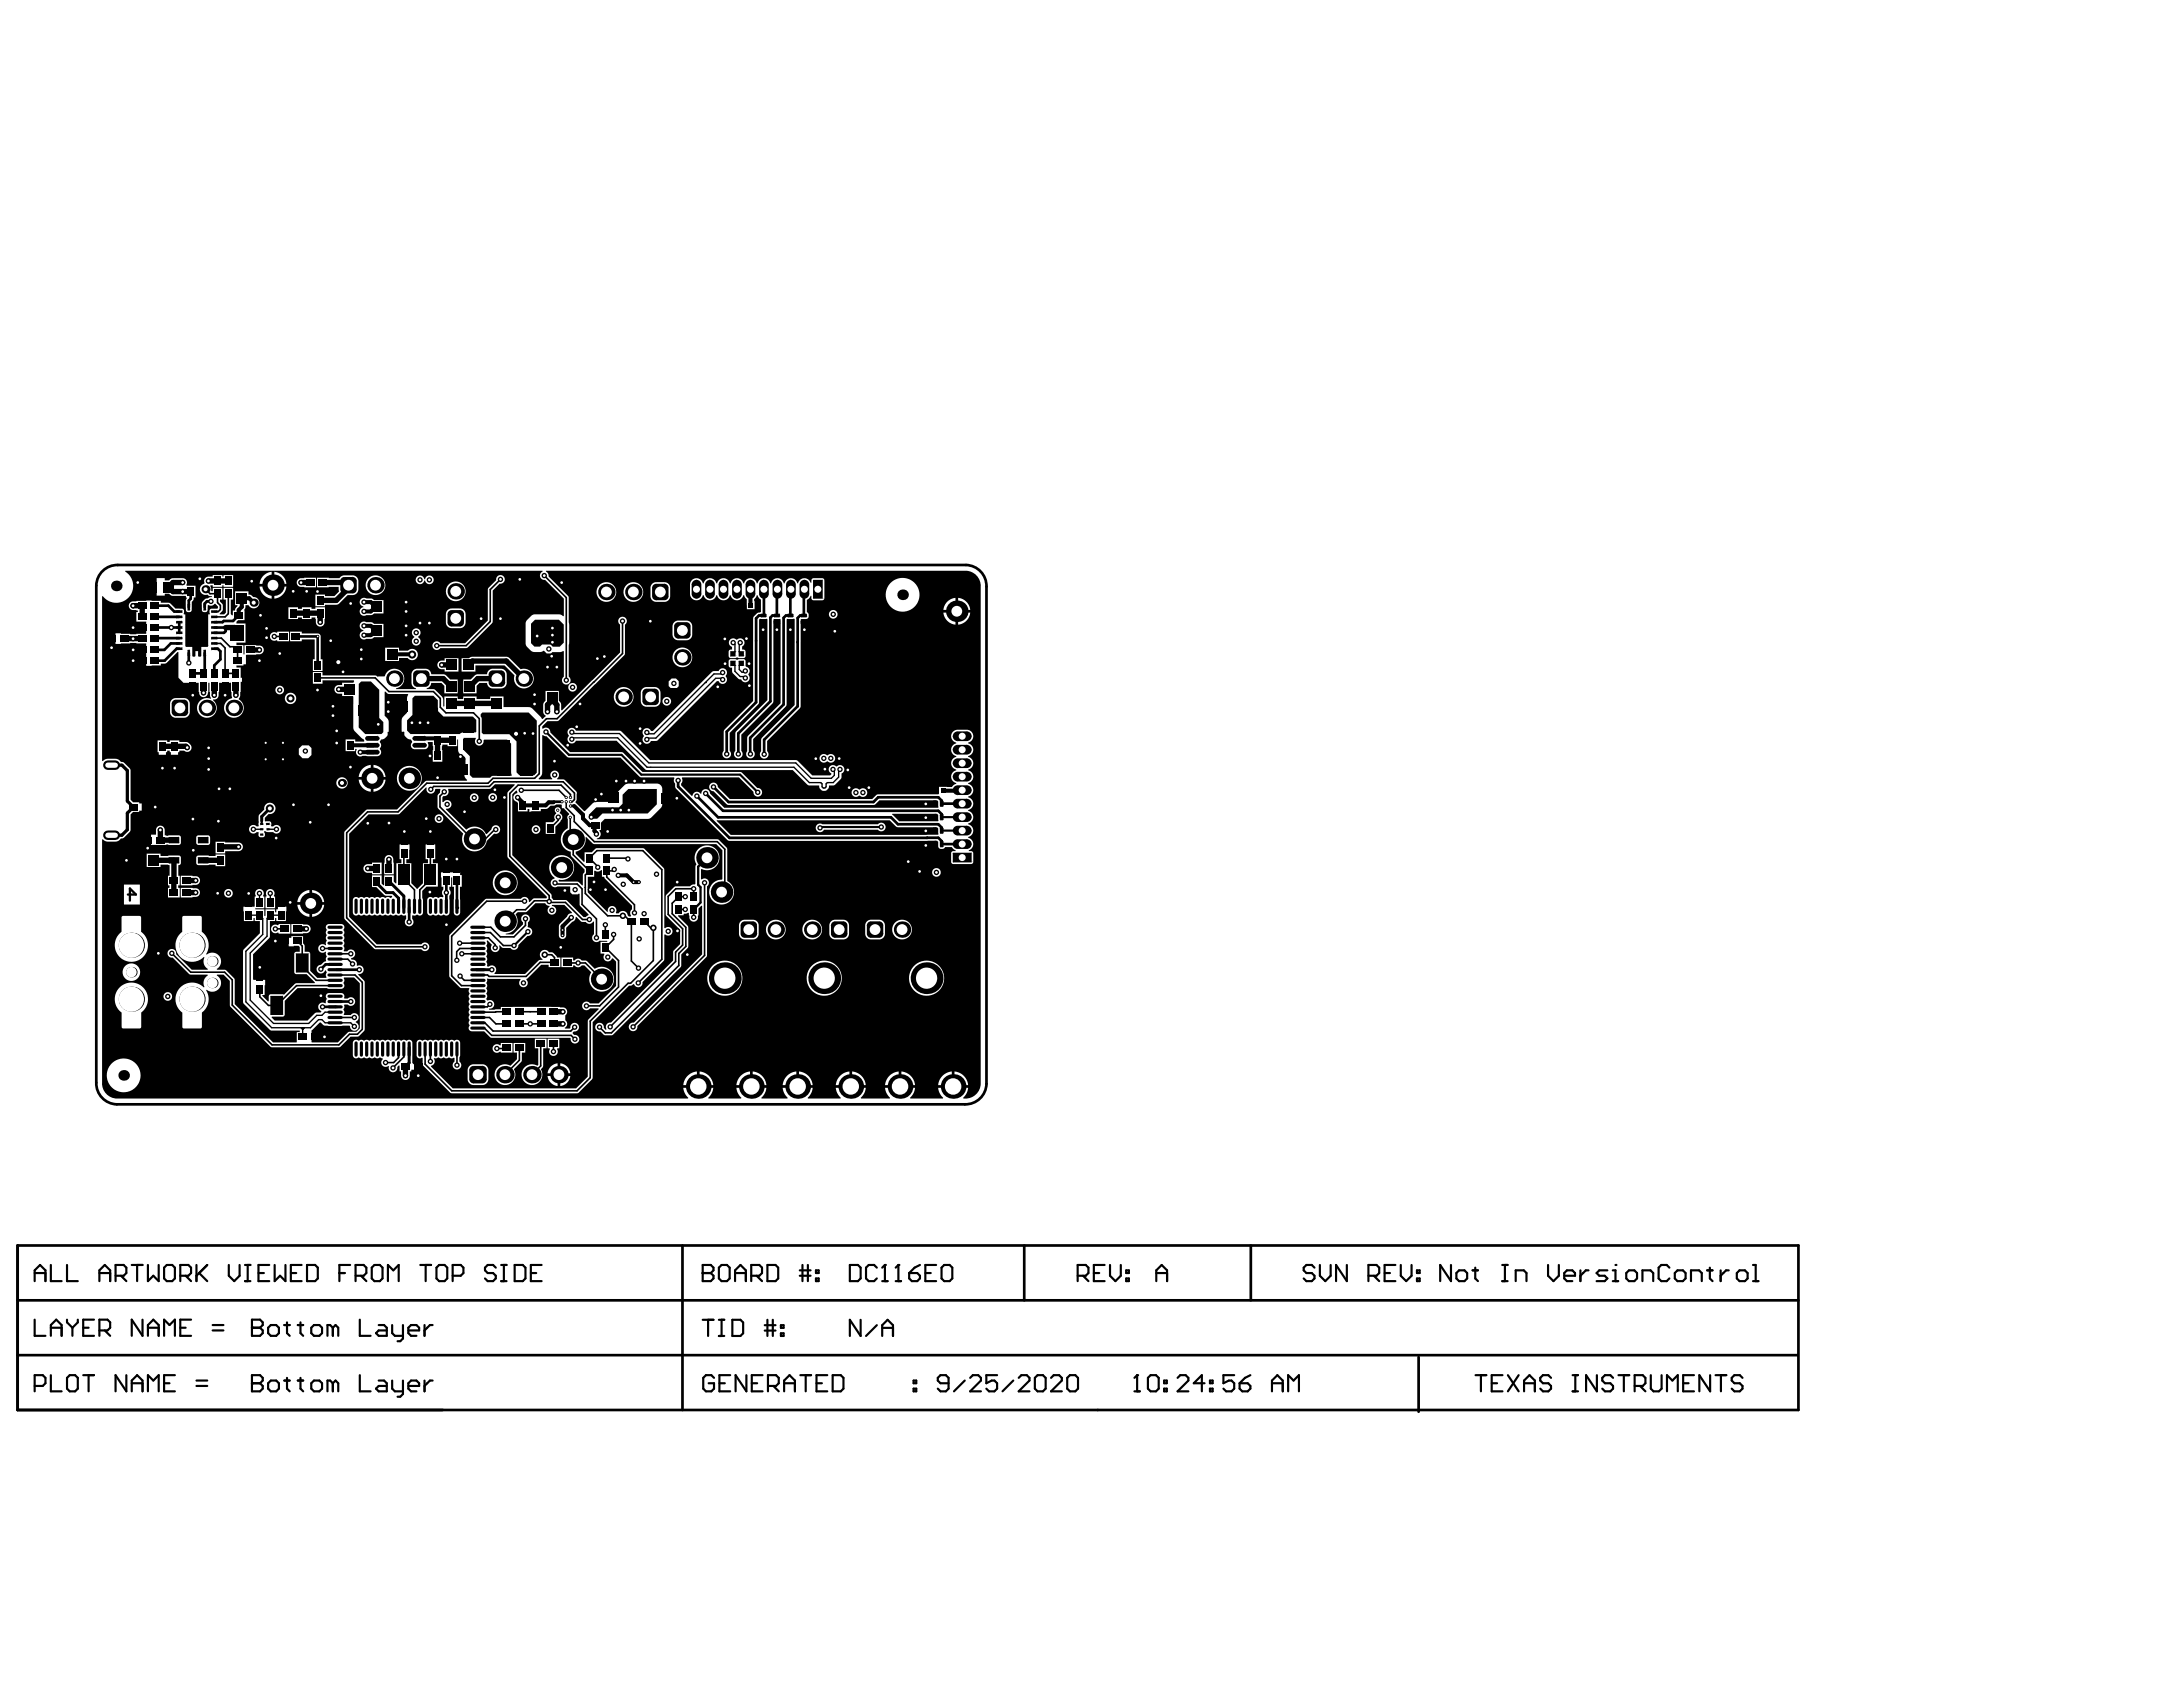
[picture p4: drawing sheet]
<svg xmlns="http://www.w3.org/2000/svg" width="279mm" height="216mm" viewBox="0 0 279 216" stroke-linecap="round" stroke-linejoin="round" font-family="sans-serif">
<g fill="none" stroke="#000" stroke-width=".34">
<path d="M13 73.3a2.69 2.69 0 0 1 2.1-1h108.5a2.69 2.69 0 0 1 2.7 2.8v63.6a2.69 2.69 0 0 1-2.8 2.6h-108.6a2.69 2.69 0 0 1-2.6-2.7v-63.7l.1-.6 .2-.5zM19.8 78.9h.1M19.8 77.5h1.8l.7 .8h.6M19.8 78.9h3.1M22.9 79.6v1.4M24.4 75.7v.9l-.2 .3v.8M27 77h-.5l-.3 .2v.5M30.5 78.8l-.7 .7h-1.2l-.1 .1h-1.1M97.8 75.4v3.3l-.7 .1-.3 .3v10.8l-3.8 3.7v2.9M99.5 75.4l-.1 .1v3.3h-.5l-.3 .2v10.8l-4.1 4.1v2.6M101.2 75.4v.1v3.3h-.6l-.3 .3v11.1l-4.3 4.2v2.1M103 75.4l-.1 .1v3.3h-.5l-.3 .3v11.3l-4.3 4.3v1.8"/>
<path d="M19.8 80.3h.1M19.8 80.3h3.1M22.9 83h-.3l-1.5 1.6h-1.3M22.9 81.7h-3.1M22.9 82.3h-1l-.9 .9h-1.2M24.2 83.6v1.2M26.2 83.6v2.4l-.2 .2h-1.3M27.4 83h.5l.3 .4v1l-.8 .8v1M27.4 80.3h1.5v.5l-.2 .2h-1.3M37.9 81.5h2.8v3.6M86.8 99.9v.8l6.6 6.5h26.7l.4 .4v.4h2.7M97.8 96.5h.1"/>
<path d="M102.1 82.2h.1M52.4 116.2v1.8M55 114.2l-.6 .6v1.4M57.1 112.7v3.5M57.8 116.2v1.5l-.7 .6M58.5 112.7v3.5M71.9 102.6h-1l-.1 .1M73 103.1h.5M89.2 101.9l2.7 2.7h22.1l.9 .9h5.2l.4 .4v.4M90.3 101.5l2.2 2.3h27.6l.4 .4v.4M91.3 100.7l2 1.9h18.5l.6-.6h7.7l.4 .5v.3h2.7M118.7 107.2h.1"/>
<path d="M41.3 128.9h1.8M43.1 131.6h-1l-.6 .6v.5M43.1 126.8h-1.4l-.6 .6M43.1 123.4h-1.4l-.6 .6M43.1 124.1h2.9M43.1 128.2h1.8M2.2 159.4v21h228v-21h-227.9v21M87.3 159.4v21M131.1 159.4v7M160.1 159.4v7M2.2 173.4h227.9M2.2 166.4h228"/>
<path d="M181.6 173.7v7"/>
</g>
<g fill="none" stroke="#000" stroke-width=".28">
<path d="M69.9 93.7l2.9 2.9h6.7l2.6 2.5h12.6l2.3 2.3M67.6 119.2l-1.8 1.8M112.8 105.8h-7.7l-.1 .1M120.5 106.3h2.7M120.5 104.6h2.7M4.4 162.9h1.4M4.4 164v-1.4l.7-.7 .7 .7v1.4M4.4 168.9v2.1h1.4M4.4 177.4h1.1l.3-.4v-.7l-.3-.3h-1.1v2.1M6.5 161.9v2.1h1.4M6.5 171v-1.4l.7-.7 .7 .7v1.4M6.5 176v2.1h1.4"/>
<path d="M6.5 169.9h1.4M8.6 161.9v2.1h1.4M8.6 176.3l.3-.3h.7l.4 .3v1.4l-.4 .4h-.7l-.3-.4zM8.6 168.9v.3l.7 .7M9.3 169.9v1.1M10 168.9v.3l-.7 .7M10.6 176h1.4M10.6 169.9h.7M11.3 176v2.1M12 168.9h-1.4v2.1h1.4M12.7 162.9h1.4M12.7 170.3h1.1l.3-.4v-.7l-.3-.3h-1.1v2.1"/>
<path d="M12.7 164v-1.4l.7-.7 .7 .7v1.4M13.4 170.3l.7 .7M14.8 163.3h1l.4-.4v-.7l-.4-.3h-1v2.1M15.5 163.3l.7 .7M16.2 176v2.1l-1.4-2.1v2.1M16.9 161.9h1.3M16.9 178.1v-1.4l.7-.7 .6 .7v1.4M16.9 177h1.3M17.6 161.9v2.1M18.2 168.9v2.1l-1.3-2.1v2.1M18.9 161.9v2.1l.7-.7 .7 .7v-2.1M18.9 171v-1.4l.7-.7 .7 .7v1.4"/>
<path d="M18.9 178.1v-2.1l.7 .7 .7-.7v2.1M18.9 169.9h1.4M21 162.2l.3-.3h.7l.4 .3v1.4l-.4 .4h-.7l-.3-.4zM21 177h.7M21 171v-2.1l.7 .7 .7-.7v2.1M22.4 176h-1.4v2.1h1.4M23.1 163.3h1l.4-.4v-.7l-.4-.3h-1v2.1M23.1 169.9h.7M23.8 163.3l.7 .7M24.5 168.9h-1.4v2.1h1.4M25.1 177.4h1.4M25.1 176.7h1.4"/>
<path d="M25.1 161.9v2.1M25.5 162.9l1 1.1M26.5 161.9l-1.4 1.4M27.2 170.3h1.4M27.2 169.6h1.4M29.3 161.9v1.4l.7 .7 .7-.7v-1.4M31.4 164h.6M31.4 161.9h.6M31.7 161.9v2.1M32.2 177h.1M32.2 169.9h.1M32.2 176h1.1l.3 .3v.4l-.3 .3 .3 .4v.3l-.3 .4h-1.1z"/>
<path d="M32.2 177h1.1M32.2 168.9h1.1l.3 .3v.4l-.3 .3 .3 .4v.3l-.3 .4h-1.1zM32.2 169.9h1.1M33.1 162.9h.7M34.3 177l.4-.3h.7l.3 .3v.7l-.3 .4h-.7l-.4-.4zM34.3 169.9l.4-.3h.7l.3 .3v.7l-.3 .4h-.7l-.4-.4zM34.5 161.9h-1.4v2.1h1.4M35.2 161.9v2.1l.6-.7 .7 .7v-2.1M36.4 176.7h.7M36.4 169.6h.7M36.7 169.2v1.4l.4 .4M36.7 176.3v1.4l.4 .4"/>
<path d="M37.2 162.9h.7M38.1 176.7h.7M38.1 169.6h.7M38.5 169.2v1.4l.3 .4M38.5 176.3v1.4l.3 .4M38.6 161.9h-1.4v2.1h1.4M39.3 161.9h1l.4 .3v1.4l-.4 .4h-1zM39.8 177l.4-.3h.7l.3 .3v.7l-.3 .4h-.7l-.4-.4zM39.8 169.9l.4-.3h.7l.3 .3v.7l-.3 .4h-.7l-.4-.4zM42.6 177l-.3-.3h-.4v1.4M42.6 169.9l-.3-.3h-.4v1.4M42.6 169.9v1.1"/>
<path d="M42.6 177v1.1M42.6 177l.3-.3 .4 .3v1.1M42.6 169.9l.3-.3 .4 .3v1.1M43.4 162.9h.7M44.8 161.9h-1.4v2.1M45.5 163.3h1l.4-.4v-.7l-.4-.3h-1v2.1M46.1 176v2.1h1.3M46.1 168.9v2.1h1.3M46.2 163.3l.7 .7M47.6 162.2l.3-.3h.7l.4 .3v1.4l-.4 .4h-.7l-.3-.4zM48.5 176.7h.7l.3 .3v1.1h-1l-.4-.4 .4-.3h1M48.5 169.6h.7l.3 .3v1.1h-1l-.4-.4 .4-.3h1"/>
<path d="M49.6 164v-2.1l.7 .7 .7-.7v2.1M50.2 176.7v1l.3 .4h1.1M50.2 169.6v1l.3 .4h1.1M51.6 169.6v1.7l-.4 .3h-.3M51.6 176.7v1.7l-.4 .4h-.3M52.3 177.4h1.3v-.4l-.3-.3h-.7l-.3 .3v.7l.3 .4h.7M52.3 170.3h1.3v-.4l-.3-.3h-.7l-.3 .3v.7l.3 .4h.7M53.8 161.9h1.4M54.3 169.6v1.4M54.3 176.7v1.4M54.5 161.9v2.1M55.4 176.7h-.4l-.7 .7"/>
<path d="M55.4 169.6h-.4l-.7 .7M55.9 162.2l.3-.3h.7l.3 .3v1.4l-.3 .4h-.7l-.3-.4zM57.9 163.3h1.1l.3-.4v-.7l-.3-.3h-1.1v2.1M63.5 162.2l-.4-.3h-.7l-.3 .3v.4l.3 .3h.7l.4 .4v.3l-.4 .4h-.7l-.3-.4M64.1 164h.7M64.1 161.9h.7M64.5 161.9v2.1M65.9 161.9h1l.4 .3v1.4l-.4 .4h-1zM67.9 162.9h.7M69.3 161.9h-1.4v2.1h1.4M89.9 162.9h.1M89.9 161.9h1.1l.3 .3v.4l-.3 .3 .3 .4v.3l-.3 .4h-1.1z"/>
<path d="M89.9 162.9h1.1M89.9 168.9h1.4M90.6 168.9v2.1M91.4 176.3l-.4-.3h-.6l-.4 .3v1.4l.4 .4h.6l.4-.4v-.7h-.7M92 162.2l.4-.3h.6l.4 .3v1.4l-.4 .4h-.6l-.4-.4zM92 171h.7M92 168.9h.7M92.1 177h.7M92.4 168.9v2.1M93.5 176h-1.4v2.1h1.4M93.7 168.9h1.1l.3 .4v1.3l-.3 .4h-1.1zM94.1 162.9h1.4"/>
<path d="M94.1 164v-1.4l.7-.7 .7 .7v1.4M95.5 176v2.1l-1.4-2.1v2.1M96.2 163.3h1l.3-.4v-.7l-.3-.3h-1v2.1M96.2 177h.7M96.8 163.3l.7 .7M97.6 176h-1.4v2.1h1.4M97.9 169.6h1.4M97.9 170.3h1.4M98.2 161.9h1.1l.3 .3v1.4l-.3 .4h-1.1zM98.2 168.9v2.1M98.3 177.4h1l.4-.4v-.7l-.4-.3h-1v2.1M98.9 168.9v2.1"/>
<path d="M99 177.4l.7 .7M99.9 170.6h.4v.4h-.4zM99.9 169.6h.4v.3h-.4zM100.4 177h1.3M100.4 178.1v-1.4l.7-.7 .6 .7v1.4M102.4 162.6h1.3M102.4 163.3h1.3M102.4 176h1.4M102.7 161.9v2.1M103.1 176v2.1M103.4 161.9v2.1M104.4 163.6h.4v.4h-.4z"/>
<path d="M104.4 162.6h.4v.3h-.4zM104.5 177h.7M105.9 176h-1.4v2.1h1.4M106.6 176h1l.4 .3v1.4l-.4 .4h-1zM108.8 161.9h1l.4 .3v1.4l-.4 .4h-1zM110.2 168.9v2.1l-1.4-2.1v2.1M112.2 162.2l-.3-.3h-.7l-.4 .3v1.4l.4 .4h.7l.3-.4M112.2 169.6l-1.4 1.4M112.9 164h.7M112.9 169.9h1.4M112.9 171v-1.4l.7-.7 .7 .7v1.4M113.3 161.9h.1"/>
<path d="M113.3 161.9v2.1M113.3 161.9l-.4 .3M114.6 164h.7M115 161.9h.1M115 161.9v2.1M115 161.9l-.4 .3M116.4 162.9h1l.3 .4v.3l-.3 .4h-.7l-.3-.4zM116.9 177.7h.4v.4h-.4zM116.9 176.7h.4v.3h-.4zM117.7 161.9l-.6 .3-.7 .7M118.4 162.9h.7M119.8 161.9h-1.4v2.1h1.4"/>
<path d="M120.5 162.2l.4-.3h.6l.4 .3v1.4l-.4 .4h-.6l-.4-.4zM121.4 177h-1l-.4-.3v-.4l.4-.3h.7l.3 .3v1.4l-.3 .4h-.7l-.4-.4M123.5 176.7l-1.4 1.4M124.2 176.3l.3-.3h.7l.3 .3v.4l-1.3 1.4h1.3M127.6 176h-1.4v1l.7-.3h.4l.3 .3v.7l-.3 .4h-.7l-.4-.4M129.7 176.7l-1.4 1.4M130.4 176.3l.3-.3h.7l.4 .3v.4l-1.4 1.4h1.4M132.5 176.3l.3-.3h.7l.3 .3v1.4l-.3 .4h-.7l-.3-.4zM134.5 176.3l.4-.3h.7l.3 .3v.4l-1.4 1.4h1.4M136.6 176.3l.3-.3h.7l.4 .3v1.4l-.4 .4h-.7l-.3-.4zM137.9 163.3h1.1l.3-.4v-.7l-.3-.3h-1.1v2.1M138.6 163.3l.7 .7"/>
<path d="M140 162.9h.7M141.4 161.9h-1.4v2.1h1.4M142.1 161.9v1.4l.7 .7 .6-.7v-1.4M144.1 163.6h.4v.4h-.4zM144.1 162.6h.4v.3h-.4zM145.2 178.1h.7M145.5 176h.1M145.5 176v2.1M145.5 176l-.3 .3M146.9 176.3l.4-.3h.7l.3 .3v1.4l-.3 .4h-.7l-.4-.4zM148 164v-1.4l.7-.7 .7 .7v1.4M148 162.9h1.4"/>
<path d="M149 177.7h.3v.4h-.3zM149 176.7h.3v.3h-.3zM150.7 176.3l.4-.3h.7l.3 .3v.4l-1.4 1.4h1.4M154.2 177h-1.4l1-1v2.1M154.9 177.7h.3v.4h-.3zM154.9 176.7h.3v.3h-.3zM158 176h-1.4v1l.7-.3h.3l.4 .3v.7l-.4 .4h-.7l-.3-.4M158.7 177h1l.3 .4v.3l-.3 .4h-.7l-.3-.4zM160 176l-.7 .3-.6 .7M162.8 177h1.4M162.8 178.1v-1.4l.7-.7 .7 .7v1.4M164.9 178.1v-2.1l.7 .7 .6-.7v2.1"/>
<path d="M168.2 162.2l-.3-.3h-.7l-.3 .3v.4l.3 .3h.7l.3 .4v.3l-.3 .4h-.7l-.3-.4M168.9 161.9v1.4l.7 .7 .7-.7v-1.4M172.4 161.9v2.1l-1.4-2.1v2.1M175.1 163.3h1.1l.3-.4v-.7l-.3-.3h-1.1v2.1M175.8 163.3l.7 .7M177.2 162.9h.7M178.6 161.9h-1.4v2.1h1.4M179.3 161.9v1.4l.7 .7 .7-.7v-1.4M181.4 163.6h.3v.4h-.3zM181.4 162.6h.3v.3h-.3zM185.7 161.9v2.1l-1.4-2.1v2.1M186.4 162.9l.3-.3h.7l.4 .3v.7l-.4 .4h-.7l-.3-.4z"/>
<path d="M188.5 162.6h.7M188.8 162.2v1.4l.4 .4M188.9 176h1.3M189.5 176v2.1M190.9 177h.7M192.3 164h.7M192.3 161.9h.7M192.3 176h-1.4v2.1h1.4M192.6 161.9v2.1M193 176l1.4 2.1M194 164v-1.4h1l.4 .3v1.1M194.4 176l-1.4 2.1"/>
<path d="M195.1 177h1.3M195.1 178.1v-1.4l.7-.7 .6 .7v1.4M198.1 161.9v1.4l.7 .7 .7-.7v-1.4M198.5 176.3l-.3-.3h-.7l-.4 .3v.4l.4 .3h.7l.3 .4v.3l-.3 .4h-.7l-.4-.4M200.2 163.3h1.4v-.4l-.4-.3h-.6l-.4 .3v.7l.4 .4h.6M201.3 176h.7M201.3 178.1h.7M201.6 176v2.1M202.3 162.6v1.4M203.3 162.6h-.3l-.7 .7M204.4 176v2.1l-1.4-2.1v2.1M205.7 162.6h-1l-.4 .3 .4 .4h.7l.3 .3-.3 .4h-1.1"/>
<path d="M206.4 164h.7M206.4 162.6h.4v1.4M206.5 176.3l-.4-.3h-.7l-.3 .3v.4l.3 .3h.7l.4 .4v.3l-.4 .4h-.7l-.3-.4M206.8 161.9h.1M207.1 176h1.4M207.8 176v2.1M208.5 162.6h.7l.3 .3v.7l-.3 .4h-.7l-.4-.4v-.7zM209.2 177.4h1.1l.3-.4v-.7l-.3-.3h-1.1v2.1M209.9 177.4l.7 .7M210.2 164v-1.4h1l.4 .3v1.1M211.3 176v1.7l.3 .4h.7l.4-.4v-1.7M213.4 178.1v-2.1l.6 .7 .7-.7v2.1"/>
<path d="M213.7 162.2l-.4-.3h-.7l-.3 .3v1.4l.3 .4h.7l.4-.4M214.4 162.9l.3-.3h.7l.3 .3v.7l-.3 .4h-.7l-.3-.4zM215.4 177h.7M216.4 164v-1.4h1.1l.3 .3v1.1M216.8 176h-1.4v2.1h1.4M218.5 162.6h.7M218.8 162.2v1.4l.4 .4M218.9 176v2.1l-1.4-2.1v2.1M219.6 176h1.3M220.2 162.6v1.4M220.3 176v2.1M221.3 162.6h-.4l-.7 .7"/>
<path d="M222.3 162.9l.3-.3h.7l.4 .3v.7l-.4 .4h-.7l-.3-.4zM223 176.3l-.3-.3h-.7l-.4 .3v.4l.4 .3h.7l.3 .4v.3l-.3 .4h-.7l-.4-.4M224.4 164h.7M224.4 161.9h.3v2.1"/>
</g>
<g fill="#000">
<path d="M68 79.8l.5-.5h3l.7 .6v2.3l-.6 .6h-.9l-.2-.3h-1.1l-.3 .3h-.7l-.4-.5zM24.6 77.3h.4v.7h.4v-.7h.3l.1 1.2h.7l.1 .1v4.1l-.1 .1h-.7v1.1l-.1 .1h-.3v-.7h-.4v.7h-.3l-.1-1.2h-.8l-.1-.1v-4.1l.1-.1h.8zM45.9 87.5l.3-.3h1.3l1 1.1v3.6l.6 .5v1.3l-.3 .2h-2.1l-.8-.8zM52.8 89.4l.3-.4h2.4l.5 .6 .1 1.4 .7 .7h3.7l.5 .4-.1 1.6h-1.7l-.4 .2h-6.3l-.4-.4v-1.3l.7-.7zM59.3 94.4h1.6v.1a.55 .55 0 0 0 .3 .9 .55 .55 0 0 0 .7-.6l.1-.1h2.9l.5 .5 .1 4.1h-2.4l-.4 .2h-2.2l-.4-.3v-2.4l-.8-.8zM61.7 91.2h6l1 1v6.7l-.3 .3h-1.9l-.4-.4v-3.9l-.9-.9h-3.3l-.2-.2v-1.8l-.2-.3v-.3zM75.2 112.2h.8v-.7l.2-.1a.55 .55 0 0 0 .7-.1l.1 .1v.8h.3l.1 .3 3.5 3.4v.5a.55 .55 0 0 0-.1 .8l-.1 .1h-.2l-.2-.2a.62 .62 0 0 0-.4-.5 .62 .62 0 0 0-.7 .3h-.3l-.1-.1a.55 .55 0 0 0-.4-.8 .55 .55 0 0 0-.6 .7h-.1l-2.5-2.5zM75.4 104.3l.9-1h2.9l.5-.4v-1.2l.7-.7h3.7v1.9l-1.2 1.2h-5.8l-.7 .7h-.8l-.2-.2zM114.2 104.1h5.7l.2 .2v.7v.1h-5l-.9-.9zM36.4 128.1l1.7-1.6h3.7l.3 .1h1.6a.47 .47 0 0 0 .4-.4 .47 .47 0 0 0-.1-.4 .41 .41 0 0 0 0-.6v-.1h1.3l.8 .7v5.8l-.5 .4-1 .1-1.4 1.3h-3.3v-1.5l1-1 .7 .4h3.1h.1a.55 .55 0 0 0 .5 .6 .55 .55 0 0 0 .6-.4 .55 .55 0 0 0-.4-.7v-.1a.55 .55 0 0 0 .3-.8 .55 .55 0 0 0-.9 0h-.9v-.1a.53 .53 0 0 0 0-.7l.1-.2v-.3h.4a.55 .55 0 0 0 .8 0 .55 .55 0 0 0 0-.8 .55 .55 0 0 0-.8 0h-.4l-.1-.1a.41 .41 0 0 0-.3-.6h-1.6a.47 .47 0 0 0-.4 .3 .47 .47 0 0 0 .1 .5l-.1 .5a.57 .57 0 0 0-.9 .2 .57 .57 0 0 0 .3 .8l-.1 .2h-.6l-1 1h-4.2l-.4-.4v-.1h1.4l.2-.1z"/>
<path d="M16 73h53.4v.1a.55 .55 0 0 0-.3 .7 .55 .55 0 0 0 .7 .4l2.4 2.4v2.2l-.1 .1-.6-.3h-3l-.4 .1-.6 .6-.2 .4v2.7a1.38 1.38 0 0 0 .6 .8l.5 .2h.8l.4-.1 .4 .3h.5l.2-.1h.9l.5-.2 .1 .1v3.2a.55 .55 0 0 0-.1 .8 .55 .55 0 0 0 .8 0 .55 .55 0 0 0-.1-.8l.1-6.7-.1-3.5-2.6-2.6a.55 .55 0 0 0-.3-.7v-.1h53.7a1.93 1.93 0 0 1 1.9 2.1v63.6a1.97 1.97 0 0 1-2.2 1.9v-.1a1.89 1.89 0 0 0 .6-1.3h-3.8a1.89 1.89 0 0 0 .6 1.3v.1h-4.2v-.1a1.89 1.89 0 0 0 .6-1.3h-3.8a1.89 1.89 0 0 0 .6 1.3v.1h-3.7v-.1a1.89 1.89 0 0 0 .6-1.3h-3.8a1.89 1.89 0 0 0 .6 1.3v.1h-4.2v-.1a1.9 1.9 0 0 0 .6-1.3h-3.8a1.9 1.9 0 0 0 .6 1.3v.1h-3.3l-.1-.1a1.89 1.89 0 0 0 .7-1.3h-3.9a1.89 1.89 0 0 0 .7 1.3v.1h-4.2l-.1-.1a1.89 1.89 0 0 0 .7-1.3h-3.8a1.89 1.89 0 0 0 .6 1.3v.1h-73.1a1.93 1.93 0 0 1-1.9-2v-31.2h.1l.5 .3h1.1l.3-.1 .4-.3 .3-.1 .9-.9v-2.1l.3-.3h.8v-.2h.3v-.9h-.3v-.1h-.8l-.3-.4v-3.7l-.1-.2-.8-.8-.3-.1-.5-.4h-1.3l-.5 .3h-.1v-21.1h.1a2.16 2.16 0 0 0 3.3 .1 2.16 2.16 0 0 0-.5-3.3zM16.6 77.1a.55 .55 0 0 0-.1 .7 .55 .55 0 0 0 .6 .3h.5v.2h-.2v1.3h1.3v1.5l-2 .1-1.9-.2v1.4l1.9-.1h2v2.9h1.9v-.3h.7l1.4-1.5 .1 .1v3.2l.7 .7h1.9l.1 1.3a.59 .59 0 0 0 .6 .5 .59 .59 0 0 0 .6-.6v-1.2h.1v1.2l.1 .5 .1 .2v.1h-.2a1.26 1.26 0 0 0-1.6 1.4 1.26 1.26 0 0 0 1.9 .9 1.26 1.26 0 0 0 .1-2.1l.1-.1a.55 .55 0 0 0 .7-.5v-1.6h1.5h.1l.1 2a1.27 1.27 0 0 0-.8 1.8 1.27 1.27 0 0 0 2 .3 1.27 1.27 0 0 0-.3-2l.1-.4 .1-1.8h.2v-.6h-.2v-1.3h-.5v-.2h.9v-.2h.3v-1.2h.1l1.7-.1a.56 .56 0 0 0 .5-.6 .56 .56 0 0 0-.7-.5h-1.8l-.1 1.2v-1.2h-.9v-.4h1.1v-2.4h-1.1v-.2l.2-.2h.8l-.1-1.4 .2-.2v-.4h.4l.1 .1a.73 .73 0 0 0 1.2 0 .73 .73 0 0 0-.7-1.1l-.3-.3h-.3v-.4h-1.7v1.7h.3v.2l-.2 .2-.1 .3h-.3v.6l-.1 .1-.2-.3v-1.8h.3v-1.5h-1.2v1.5h.3v1.7l-.2 .2h-.6v-.1l.4-.5v-.6l-.3-.4v-.3h.3v-1.5h-1.3v.5h-.1l-.2-.7v-.1h.3v.2h1.3v-.2h.1v.2h1.2v-1.5h-1.2v.2h-.1v-.2h-1.3v.2h-.6l-.3 .2-.2 .2v.5a.73 .73 0 0 0-.5 .9 .73 .73 0 0 0 .9 .5l.2 .2h.4l-.8 .3-.4 .5-.1 1a.38 .38 0 0 0 .4 .3 .38 .38 0 0 0 .4-.3v-.6l.1-.1a.68 .68 0 0 0 .8-.1l.4 .3v.2l-.8 .1a.38 .38 0 0 0-.3 .6v.1h-3.3v-.1a.39 .39 0 0 0-.2-.6h-.8l-.8-.7-1.1-.1v-.2h-3.2l-.5 .1zM40.6 73.9v1.3l2.7-.1 .1 .6-.6 .6h-1.2v-.2h-1.2v1.5h1.2v-.2h1.5l.3-.2 1.1-1h.6a.74 .74 0 0 0 .8-.8v-1a.74 .74 0 0 0-.8-.8h-1.1l-.4 .2-.2 .2zM53.4 73.8a.55 .55 0 0 0 .1 .9 .55 .55 0 0 0 .8-.4h.1a.55 .55 0 0 0 .9 .4 .55 .55 0 0 0 0-1 .55 .55 0 0 0-.9 .4h-.1a.55 .55 0 0 0-.4-.4 .55 .55 0 0 0-.5 .1zM88.6 74.2l-.3 .5v1.3a.83 .83 0 0 0 .8 .8 .83 .83 0 0 0 .9-.6l.1 .1a.83 .83 0 0 0 .8 .5 .83 .83 0 0 0 .8-.6l.1 .1a.83 .83 0 0 0 .8 .5 .83 .83 0 0 0 .8-.6l.1 .1a.83 .83 0 0 0 .9 .5 .83 .83 0 0 0 .7-.6h.1l.4 .5v1.3h1l-.1-1.3 .4-.5h.1l.1 .3 .3 .2v1.6l-.5 .2-.5 .4v.2v10.6l-3.7 3.7-.1 2.7a.55 .55 0 0 0 0 .8 .55 .55 0 0 0 .8 0 .55 .55 0 0 0 0-.8v-2.3l3.7-3.8 .1-10.7 .1-.1h.8h.1v10.4l-4 4.1-.1 2.4a.55 .55 0 0 0 0 .8 .55 .55 0 0 0 .8 0 .55 .55 0 0 0 0-.8v-2.1l4.1-4.1v-10.6l.8-.1 .1 .1v10.7l-4.2 4.2-.1 2a.55 .55 0 0 0 .1 .8 .55 .55 0 0 0 .8-.2 .55 .55 0 0 0-.1-.7v-1.5l4.3-4.3v-11l.9-.1h.1v11l-4.2 4.3-.1 1.6a.55 .55 0 0 0 0 .8 .55 .55 0 0 0 .8 0 .55 .55 0 0 0 0-.8v-1.3l4.3-4.3v-11.2l.1-.1h.6a.47 .47 0 0 0 .3-.4 .47 .47 0 0 0-.2-.5v-1.5l.2-.2 .2-.4 .1 .1 .1 .4 .2 .1h1.2l.2-.2v-2.3l-.1-.2-.2-.1h-1.1l-.2 .2-.1 .4h-.1a.83 .83 0 0 0-.8-.6 .83 .83 0 0 0-.8 .7l-.1-.1a.83 .83 0 0 0-.8-.6 .83 .83 0 0 0-.8 .7l-.1-.1a.83 .83 0 0 0-.8-.6 .83 .83 0 0 0-.8 .7l-.1-.1a.83 .83 0 0 0-.9-.6 .83 .83 0 0 0-.7 .7l-.2-.1a.83 .83 0 0 0-.8-.6 .83 .83 0 0 0-.8 .7l-.1-.1a.83 .83 0 0 0-.8-.6 .83 .83 0 0 0-.8 .7l-.1-.1a.83 .83 0 0 0-.8-.6 .83 .83 0 0 0-.8 .7l-.1-.1a.83 .83 0 0 0-.9-.6 .83 .83 0 0 0-.7 .7l-.2-.1a.83 .83 0 0 0-1.3-.4zM63.7 73.8l-.2 .4-1.1 1.2v4l-2.9 2.9h-3.1a.55 .55 0 0 0-.9-.1 .55 .55 0 0 0 0 .8 .55 .55 0 0 0 .9-.1h3.4l3.2-3.1 .1-.3v-3.9l.8-.9a.55 .55 0 0 0 .7-.7 .55 .55 0 0 0-.9-.2zM35.1 73.2v1.5h1.6a1.72 1.72 0 0 0-1.6-1.5zM33.7 73.7l-.3 .4-.2 .6h1.6v-1.5l-.6 .1zM38.1 74.2a.55 .55 0 0 0-.1 .6 .55 .55 0 0 0 .6 .3l1.8 .1v-1.3h-1.5l-.5 .1zM46.8 74.9a1.26 1.26 0 0 0 2.5 0 1.26 1.26 0 0 0-2.5 0zM35.1 75.1v1.5a1.72 1.72 0 0 0 1.6-1.5zM33.2 75.1a1.72 1.72 0 0 0 1.6 1.5v-1.5zM57.1 75.7a1.26 1.26 0 0 0 2.5 0 1.26 1.26 0 0 0-2.5 0zM83.5 74.7l-.2 .4v1.2a.74 .74 0 0 0 .7 .7h1a.74 .74 0 0 0 .8-.7v-1.1a.74 .74 0 0 0-.8-.7h-1.1zM79.8 75.8a1.26 1.26 0 0 0 2.5 0 1.26 1.26 0 0 0-2.5 0zM76.3 75.8a1.3 1.3 0 0 0 2.6 0 1.3 1.3 0 0 0-2.6 0zM36.9 77.7v1.5h1.2v-.2h.5v.2h1.3v-.2h.5v.6a.56 .56 0 0 0 .6 .6 .56 .56 0 0 0 .5-.6l.1-1.9h-1.2v.2h-.5v-.2h-1.3v.2h-.5v-.2zM122.6 76.5v1.6h1.6a1.72 1.72 0 0 0-1.6-1.6zM121.2 77l-.3 .5-.2 .6h1.6v-1.6l-.6 .2zM113.4 76.1a2.16 2.16 0 0 0 4.3 0 2.16 2.16 0 0 0-4.3 0zM20.1 74v2.2h1v-.2h.5l.4 .3h1.8v.2l.1 .1-.1 .3v1.2a.38 .38 0 0 0 .4 .3 .38 .38 0 0 0 .3-.3v-1.1l.2-.2 .1-.3h.2v-1.5h-1.1l-.1-.1a.55 .55 0 0 0-.4-.9h-1.4l-.4 .3h-.5v-.3zM46.2 76.7a.55 .55 0 0 0-.1 .5 .55 .55 0 0 0 .4 .4v.1a.55 .55 0 0 0-.4 .7 .55 .55 0 0 0 .8 .3h.7l.3-.2h1.2v-1.7h-1.2l-.3-.2-1-.1zM106.1 78.6a.56 .56 0 0 0 1.1 0 .56 .56 0 0 0-1.1 0zM122.6 78.4v1.5a1.72 1.72 0 0 0 1.6-1.5zM120.7 78.4a1.72 1.72 0 0 0 1.6 1.5v-1.5zM57.3 78.1l-.2 .4v1.2a.74 .74 0 0 0 .7 .7h1.1a.74 .74 0 0 0 .7-.7v-1.1a.74 .74 0 0 0-.7-.7h-1.2zM34.7 81.1a.55 .55 0 0 0 0 .7 .55 .55 0 0 0 .7 .1l.1 .2h1.5v-1.3h-1.5l-.1 .2-.4-.1zM46.2 79.7a.55 .55 0 0 0-.1 .6 .55 .55 0 0 0 .4 .3v.1a.55 .55 0 0 0-.4 .8 .55 .55 0 0 0 .8 .3h.7l.3-.3h1.2v-1.7h-1.2l-.3-.2-1-.1zM93.4 81.9a.55 .55 0 0 0 .3 .9v.3l-.3 .1-.1 .1v.8l.2 .1h.6l.2-.1 .9 .1 .2-.2v-.7l-.1-.1-.3-.1v-.4a.55 .55 0 0 0 .2-.8 .55 .55 0 0 0-.9 0h-.1a.55 .55 0 0 0-.8 0zM86.3 79.6l-.2 .4v1.2a.74 .74 0 0 0 .7 .7h1.1a.74 .74 0 0 0 .7-.7v-1a.74 .74 0 0 0-.7-.8h-1.2zM52.9 80.6a.55 .55 0 0 0 .1 .9v.1a.55 .55 0 0 0-.2 .8 .55 .55 0 0 0 .9 0 .55 .55 0 0 0-.2-.8v-.1a.56 .56 0 0 0 .2-.9 .56 .56 0 0 0-.8 0zM93.3 84.4v.8l.1 .2h.3v.7l.9 .8 .3 .1a.55 .55 0 0 0 .8 .2 .55 .55 0 0 0 .1-.8v-.1a.59 .59 0 0 0-.3-1l-.1-.7-.2-.2h-.9h-.8zM49.3 82.9v1.7h1.8v-.4h1.1a.73 .73 0 0 0 1 .1 .73 .73 0 0 0 .1-1 .73 .73 0 0 0-1.1 0h-1.1v-.4zM56.1 84.7a.55 .55 0 0 0-.1 .6 .55 .55 0 0 0 .5 .3h.4v.3h1.8v-1.7h-1.8v.3h-.5zM86.1 84.1a1.26 1.26 0 0 0 2.5 0 1.26 1.26 0 0 0-2.5 0zM37.1 80.8v1.3h1.5v-.3h1.7v2.6h-.3v1.5h1.3v-1.5h-.3v-2.9a.38 .38 0 0 0-.3-.4h-2.1v-.3zM82.4 93.3a.71 .71 0 0 0 0 .9 .55 .55 0 0 0 .1 .9 .55 .55 0 0 0 .8-.3h.6l.3-.1 7.6-7.5h.2a.55 .55 0 0 0 .8 .2 .55 .55 0 0 0 .1-.8v-.1a.55 .55 0 0 0-.1-.9 .55 .55 0 0 0-.8 .3h-.6l-.3 .1-7.5 7.5h-.3a.55 .55 0 0 0-.9-.2zM85.6 87.2v.6l.2 .2h.8l.3-.2v-.6l-.4-.4h-.5zM59.3 87v1.7h1.7v-.9l.4-.4h.9a.73 .73 0 0 0 .8 .7h1a.74 .74 0 0 0 .8-.7v-1.1a.74 .74 0 0 0-.8-.7h-1a.73 .73 0 0 0-.8 .7h-1.3l-.2 .2-.6 .5zM59.1 84.2v1.7h1.8v-.7h3.7l1.3 1.2a1.26 1.26 0 0 0 1 1.7 1.26 1.26 0 0 0 1.4-1.4 1.26 1.26 0 0 0-1.7-1l-1.4-1.5-.3-.1-4.4-.1-.5 .2zM72.7 88a.55 .55 0 0 0 1.1 0 .55 .55 0 0 0-1.1 0zM40 86v1.5h1.3v-.4h4v.1l-.1 .2h-1.4v.3h-.4a.55 .55 0 0 0-.6 .5 .55 .55 0 0 0 .6 .6h.4v.3h1.3l.1 .1v4l.2 .4 .9 .8 .2 .2 .1 .2v.1h-1.1v-.3h-1.3v1.5h1.3v-.3h.1l.1 .2a.55 .55 0 0 0 0 .7 .55 .55 0 0 0 .7 0l2 .1a.51 .51 0 0 0 .2-.9v-.2a.51 .51 0 0 0 0-.7 .4 .4 0 0 1 .5-.4l.5-.5 .2-.4-.1-1.4-.1-.3-.4-.4v-3.1h.1l.4 .3h2.5l.1 .1-.2 .5v1.8l-.6 .6-.1 .3v1.4l.2 .5a1.4 1.4 0 0 0 .8 .6 .36 .36 0 0 1 .3 .3 .36 .36 0 0 1-.1 .4 .52 .52 0 0 0 .5 .6h1.3a.51 .51 0 0 0 .3-.8l.1-.1h.6v2.5h1.2v-2.2h.7v.2h1.2v-.9h.1v1.5l.2 .4 .6 .6v2.2l.4 .5v.1l-5.3 .1-3.7 3.6h-3.9l-2.8 2.8v.2v11l3.9 3.9h5.9l.1 .1a.55 .55 0 0 0 .8-.1 .55 .55 0 0 0-.1-.8 .55 .55 0 0 0-.8 .2h-5.7l-3.5-3.6v-10.6l2.5-2.5h3.9l3.4-3.4h.1a.58 .58 0 0 0 .5 .8 .58 .58 0 0 0 .6-.6h.6l.1 .1-.1 .3-.3 .4v1.6l3.3 3.3v.1a1.6 1.6 0 0 0 1 2.1 1.6 1.6 0 0 0 2-1.3l.9-.9h.1a.55 .55 0 0 0 .7-.5 .55 .55 0 0 0-.5-.6 .55 .55 0 0 0-.6 .5l-.6 .6h-.1a1.58 1.58 0 0 0-2.5-.5l-2.6-2.6v-.1a.56 .56 0 0 0 .6-.8 .56 .56 0 0 0-.9-.1h-.2v-.6l.2-.1a.55 .55 0 0 0 .5-.2 .55 .55 0 0 0 0-.6l.1-.1h5.2l.3-.1 .5-.5h2.4l.1 .1-.9 .8-.1 .2v8.2l5.1 5-.1 .3h-1.6l-.5 .4-.1-.1a.55 .55 0 0 0-.4-.5 .55 .55 0 0 0-.6 .2l-4.6 .1-4.6 4.6v5.3l1.4 1.4 1.1 .1 .1 .1a.53 .53 0 0 0 0 .6 .53 .53 0 0 0 0 .7 .53 .53 0 0 0 0 .7 .53 .53 0 0 0 0 .6 .53 .53 0 0 0 0 .7 .53 .53 0 0 0 0 .7 .53 .53 0 0 0 0 .7 .41 .41 0 0 0-.1 .4 .41 .41 0 0 0 .4 .3h1.6l.7 .7 .2 .1h10.1v.1a.55 .55 0 0 0 .6 .7 .55 .55 0 0 0 .5-.6 .55 .55 0 0 0-.6-.5l-.2-.3 .1-.2a.55 .55 0 0 0 .7-.5 .55 .55 0 0 0-.6-.6 .55 .55 0 0 0-.5 .7h-.1h-.6v-.1a.56 .56 0 0 0 0-.9v-.7h.1a.55 .55 0 0 0 .2-.6 .55 .55 0 0 0-.6-.4h-7.9v.3h-1.5v-.1a.57 .57 0 0 0 .7-.6 .57 .57 0 0 0-.9-.5 .25 .25 0 0 1-.2-.2 .25 .25 0 0 1 .2-.2v-.2a.44 .44 0 0 1 0-.6 .53 .53 0 0 1 0-.7 .53 .53 0 0 1 0-.6l-.1-.2 .1-.1 4.2 .1v.1a.55 .55 0 0 0 0 .8 .55 .55 0 0 0 .8 0 .55 .55 0 0 0 0-.8l1.9-1.9h.9v.3h1.5v-1.3h-.4l-.1-.2-.4-.4h-.5a.62 .62 0 0 0-1-.1 .62 .62 0 0 0 .1 .9v.1l-.5 .1-1.7 1.8-3.9-.1a.63 .63 0 0 0-.1-1h-.4l-.4 .1v-.4a.44 .44 0 0 1 0-.6 .53 .53 0 0 1 0-.6 .53 .53 0 0 1 0-.7 .53 .53 0 0 1 0-.7l-.1-.2 .1-.1 .6 .5a.55 .55 0 0 0 .3 .9 .55 .55 0 0 0 .6-.8h.1l.3 .3h1a.55 .55 0 0 0 .7 .2 .55 .55 0 0 0 .3-.5l1.3-1.2a.58 .58 0 0 0 .5-.6 .58 .58 0 0 0-.6-.6l.1-.6a.55 .55 0 0 0 .1-.8 .55 .55 0 0 0-.9 0 .55 .55 0 0 0 .1 .8v.3l-1.2 1.3h-1v-.1a1.58 1.58 0 0 0 1.3-2.5l.3-.3h1.1l1.1-1.1h1.3l.2 .2 .3 .1v.1a.55 .55 0 0 0 0 .9 .55 .55 0 0 0 .8-.2 .55 .55 0 0 0-.4-.7v-.2h1.5l1 1v.1a.55 .55 0 0 0-.6 .4l-1 1.1-.1 1.3a.47 .47 0 0 0 .5 .5 .47 .47 0 0 0 .5-.5v-1l.7-.7a.55 .55 0 0 0 .5-.6l.1-.1 .6 .6 .6 .1a.55 .55 0 0 0 .9-.1l.1 .1v1.6a.55 .55 0 0 0-.1 .8 .55 .55 0 0 0 .9 0h.9v.1h-.8v1.5h.4l.1 .1a.55 .55 0 0 0 .1 .9 .55 .55 0 0 0 .8-.3l.1-.1 .5 .5v3.1l-2.3 2.2h-1.1l-.1-.1a.55 .55 0 0 0-.8 .1 .55 .55 0 0 0 .1 .8 .55 .55 0 0 0 .8-.2h1.1v.1l-1.4 1.5v7.2l-1.5 1.5h-15.7l-2.8-2.8v-.1a.55 .55 0 0 0 .3-.9l.1-.1 .2 .1a.53 .53 0 0 1 .6 0 .53 .53 0 0 1 .7 0 .53 .53 0 0 1 .7 0l.4-.1v.5h-.1a.55 .55 0 0 0 0 .8 .55 .55 0 0 0 .8 0 .55 .55 0 0 0-.1-.8v-.6l.1-.3v-1.5a.47 .47 0 0 0-.3-.4 .47 .47 0 0 0-.5 .1 .53 .53 0 0 0-.7 0 .53 .53 0 0 0-.7 0 .53 .53 0 0 0-.6 0 .53 .53 0 0 0-.7 0 .53 .53 0 0 0-.7 0 .53 .53 0 0 0-.7 0 .41 .41 0 0 0-.4-.1 .41 .41 0 0 0-.3 .4v1.6a.41 .41 0 0 0 .7 .3h.1v.8l.1 .2 3.5 3.5h16.2l1.9-1.9 .1-7.2 4.6-4.7h.3l.2-.2 .2 .1a.55 .55 0 0 0 .6 .3 .55 .55 0 0 0 .4-.6l2.8-2.8v-3.3h.1a.55 .55 0 0 0 .8 0 .55 .55 0 0 0 0-.8 .55 .55 0 0 0-.8 0h-.1v-7.6l-2.5-2.6-.2-.1-6 .1-.6 .5h-.9v1.2h-.1l-1-1v-.3h.1a1.59 1.59 0 0 0 1.1-1.8l.1-.1 .8 .8 .3 .1h15.6l.8 .8v3.7a1.89 1.89 0 0 0-1.6 1.1 1.59 1.59 0 0 0 .8 2 1.59 1.59 0 0 0 2.1-.7 1.59 1.59 0 0 0-.7-2.1v-4.2l-1.2-1.2h-15.5v-.1a.56 .56 0 0 0 .5-.4 .56 .56 0 0 0-.2-.6l.1-.1h.1v-.9l.5-.5h5.5l.4-.1 1.4-1.5 .1-2.2a.69 .69 0 0 0-.7-.7h-3.9l-1.1 1-.1 .4v.8l-.1 .1h-2.7l-.3 .1-1.1 1.1-1.1-1 .1-.5v-.8l-.1-.2-1.5-1.5-.9-.1v-.1a.55 .55 0 0 0 .1-.8 .55 .55 0 0 0-.8 0 .55 .55 0 0 0 .1 .8v.1h-1.7l-.1-.1 .4-.3 .1-.3v-4.9h.1l.4 .1 2.8 2.7 6.7 .1 2.6 2.5h4.3v.1a.55 .55 0 0 0 .1 .7v.5l.1 .1 6.8 6.7h26.6l.2 .1v.7a.49 .49 0 0 0 .9 0h.8l.5 .4v.1l-.4 .1-.2 .1v1.3l.2 .2h2.4l.2-.1 .1-.2v-1.2l-.2-.1-.4-.1v-.1a.83 .83 0 0 0 .6-.8 .83 .83 0 0 0-.7-.8l.1-.1a.83 .83 0 0 0 .6-.8 .83 .83 0 0 0-.7-.8l.1-.1a.83 .83 0 0 0 .6-.9 .83 .83 0 0 0-.7-.7l.1-.2a.83 .83 0 0 0 .6-.8 .83 .83 0 0 0-.7-.8l.1-.1a.83 .83 0 0 0 .6-.8 .83 .83 0 0 0-.7-.8l.1-.1a.83 .83 0 0 0 .6-.8 .83 .83 0 0 0-.7-.8l.1-.1a.83 .83 0 0 0 .6-.9 .83 .83 0 0 0-.7-.7l.1-.2a.83 .83 0 0 0 .6-.8 .83 .83 0 0 0-.7-.8l.1-.1a.83 .83 0 0 0 .6-.9 .83 .83 0 0 0-.9-.7h-1.3a.83 .83 0 0 0-.7 .8 .83 .83 0 0 0 .7 .8l-.1 .2a.83 .83 0 0 0-.6 .8 .83 .83 0 0 0 .7 .8l-.1 .1a.83 .83 0 0 0-.6 .8 .83 .83 0 0 0 .7 .8l-.1 .1a.83 .83 0 0 0-.6 .8 .83 .83 0 0 0 .7 .8v.1l-.3 .2-.3 .2h-1.6v.9l-.1 .1h-7.7l-.3 .1-.5 .5h-18.2l-1.5-1.6a.55 .55 0 0 0-.6-.5 .55 .55 0 0 0-.5 .5 .55 .55 0 0 0 .5 .6l1.7 1.6 .3 .1h18.5l.3-.1 .5-.5h7.3l.2 .2v.7v.1h-27.4l-1.8-1.8a.55 .55 0 0 0-.6-.6 .55 .55 0 0 0-.5 .6h-.1a.55 .55 0 0 0-.6-.3 .55 .55 0 0 0-.5 .5l-.1 .1-1.3-1.4v-.2a.7 .7 0 0 0 .1-.8h7.3l1.8 1.9a.55 .55 0 0 0 .6 .6 .55 .55 0 0 0 .5-.6 .55 .55 0 0 0-.6-.5l-2.1-2.1h-12.6l-2.6-2.5h-6.6l-2.6-2.6a.59 .59 0 0 0-.3-.6 .59 .59 0 0 0-.7 .2v-.3l.7-.7h1.2l.2-.1 8.4-8.3 .1-.3v-3.7h.1a.55 .55 0 0 0-.1-.8 .55 .55 0 0 0-.8 0 .55 .55 0 0 0 .2 .8v3.6l-7.5 7.4h-.1v-.9l-.3-.3v-1.3h-1.7v1.3l-.3 .4v1l.1 .3 .2 .2-.3 .4-1.6-1.5h-3.5v-1.4h-1.7v.4h-1.7v-.4h-1.7v.4h-.7v-.4h-1.7v1.3h-.1l-.1-.9-.2-.4-.9-.9h-1v-.1a.73 .73 0 0 0 .6-.7h1.3l.4 .4v.9h1.7v-1.7h-1l-.5-.5-.3-.2h-1.6a.73 .73 0 0 0-.7-.7h-1.2a.74 .74 0 0 0-.6 .7v1.2a.73 .73 0 0 0 .5 .6v.1h-2.5v-.1h.1a1.27 1.27 0 0 0 .5-2.2 1.27 1.27 0 0 0-2.1 .7h-.9l-.3-.2h-6.7v-.4zM35.2 88.3a.6 .6 0 0 0 1.2 0 .6 .6 0 0 0-1.2 0zM36.5 89.4a.73 .73 0 0 0 1.4 0 .73 .73 0 0 0-1.4 0zM84.8 89.8a.55 .55 0 0 0 1.1 0 .55 .55 0 0 0-1.1 0zM82.2 88.1l-.2 .4v1.2a.74 .74 0 0 0 .7 .7h1.1a.74 .74 0 0 0 .7-.7v-1a.74 .74 0 0 0-.7-.8h-1.2zM78.6 89.2a1.26 1.26 0 0 0 2.5 0 1.26 1.26 0 0 0-2.5 0zM22 89.6l-.2 .4v1.1a.74 .74 0 0 0 .7 .8h1.1a.74 .74 0 0 0 .7-.8v-1a.74 .74 0 0 0-.7-.8h-1.2zM20.2 94.8v1.5h.1v.3h.9v-.3h.2v-.2h.3v.2h.2v.3h.9v-.3h.2v-.2h.6a.57 .57 0 0 0 .8-.1 .57 .57 0 0 0-.2-.9l-.3-.1h-.9v-.2h-1.3v.2h-.3v-.2zM105 96.7a.55 .55 0 0 0 0 .7 .55 .55 0 0 0 .8 0h.1a.55 .55 0 0 0 .8 0 .55 .55 0 0 0 0-.7 .55 .55 0 0 0-.8 0h-.1a.55 .55 0 0 0-.8 0zM38.2 95.8v.8l.5 .4h.7l.5-.4v-.9l-.4-.3h-.8zM47.8 97.9v1.5h1.5a1.72 1.72 0 0 0-1.5-1.5zM46.4 98.4l-.3 .5-.2 .5h1.6v-1.5l-.6 .1zM43 100.2a.75 .75 0 0 0 1.5 0 .75 .75 0 0 0-1.5 0zM109.2 101a.55 .55 0 0 0 0 .8 .55 .55 0 0 0 .7 0h.1a.55 .55 0 0 0 .8 0 .55 .55 0 0 0 0-.8 .55 .55 0 0 0-.8 0h-.1a.55 .55 0 0 0-.7 0zM50.8 99.6a1.6 1.6 0 0 0 3.2 0 1.6 1.6 0 0 0-3.2 0zM72.8 93.3a.71 .71 0 0 0 0 .9 .55 .55 0 0 0 .1 .9 .55 .55 0 0 0 .8-.3h5.2l3.8 3.7 18.8 .1 1.9 1.9h1.4a.63 .63 0 0 0 .7 .7 .63 .63 0 0 0 .6-.7h.6l.2-.1 .8-.8v-.6a.55 .55 0 0 0 .3-.8 .55 .55 0 0 0-.9-.1h-.1a.55 .55 0 0 0-.8 .1 .55 .55 0 0 0 .2 .8l-.1 .2h-2.3l-1.9-1.8-.3-.1h-18.6l-3.8-3.8h-5.7a.55 .55 0 0 0-.9-.2zM47.8 99.8v1.5a1.72 1.72 0 0 0 1.5-1.5zM45.9 99.8a1.72 1.72 0 0 0 1.6 1.5v-1.5zM62.5 102.1a.56 .56 0 0 0 1.1 0 .56 .56 0 0 0-1.1 0zM60.1 102.1a.6 .6 0 0 0 1.2 0 .6 .6 0 0 0-1.2 0zM34 102.9l-.2 .3v.4l-.7 .7v1.4v.1h-.3a.55 .55 0 0 0-.8-.1 .55 .55 0 0 0 0 .8 .55 .55 0 0 0 .8 0h.3v.1a.36 .36 0 0 0 .3 .6h.2a.38 .38 0 0 0 .2-.7l.1-.1 .4 .1h.7a.55 .55 0 0 0 .8 0 .55 .55 0 0 0 0-.8 .55 .55 0 0 0-.8 .1h-.3v-.1a.36 .36 0 0 0-.3-.6h-.5v-.4l.5-.5a.73 .73 0 0 0 .8-1 .73 .73 0 0 0-1.2-.3zM55.6 104.8a.55 .55 0 0 0 1.1 0 .55 .55 0 0 0-1.1 0zM25.2 107l-.1 .9 .2 .2h1.3l.3-.1v-.8l-.1-.3h-1.4zM20.1 105.8l-.1 .3v.7h-.7v1.3h3.6h.2l.1-.2-.1-.9-.2-.1h-1.8v-.7a.56 .56 0 0 0-.4-.5 .56 .56 0 0 0-.6 .1zM27.6 107.7v1.5h1.2v-.3h1.7a.55 .55 0 0 0 .6-.5 .55 .55 0 0 0-.6-.6zM25.2 109.6l-.1 .8 .2 .3h2.3v.2h1.2v-1.5h-1.2v.1h-2.2zM89.4 108.7a1.72 1.72 0 0 0-.3 2l-.1 .2v2.2l-.4 .1-.3 .2h-1.9l-1.2 1.2v2.6l1.9 1.8v1.8l-.9 .9v1.2l-8 8a.55 .55 0 0 0-.6 .2 .55 .55 0 0 0 0 .6l-.1 .1-.2-.2a.55 .55 0 0 0-.5-.7 .55 .55 0 0 0-.6 .6 .55 .55 0 0 0 .6 .5l.6 .5h.9l.2-.1 8.6-8.6 .1-.2v-1.4l.9-1v-2.5l-.1-.2-1.2-1.3v-.1h.7l.1-.2 .5-.1 .1 .1 .1 .3a.55 .55 0 0 0 .5 .8 .55 .55 0 0 0 .5-.8l.1-.1v-.8l.4-.4h.1v6.2l-8.8 8.8a.55 .55 0 0 0-.6 .5 .55 .55 0 0 0 .6 .6 .55 .55 0 0 0 .5-.7l8.9-8.9v-9a.55 .55 0 0 0 .1-.8 .55 .55 0 0 0-.8 0l-.1-.1v-1.2l.1-.1a1.59 1.59 0 0 0 2.3-1.7 1.59 1.59 0 0 0-2.7-.8zM49.4 109.6l-.2 .3v.5v1.5h1.2v-1.5l-.1-.5-.1-.3a.55 .55 0 0 0-.8 0zM46.7 110.8a.55 .55 0 0 0-.1 .6 .55 .55 0 0 0 .5 .3h.5v.2h1.2v-1.5h-1.2v.2h-.6zM119.3 111.7a.55 .55 0 0 0 1.1 0 .55 .55 0 0 0-1.1 0zM51.1 108.1v1.9h.3v.5h-.7v2.5l-.1 .1-.2-.3v-.8h-1.2v1.3h-.1l-.3-.2v-1.1h-1.2v1.5h.6l1 1.1h.9a.19 .19 0 0 1 0 .3 .19 .19 0 0 1-.3-.1h-.1a.53 .53 0 0 1-.7 0 .53 .53 0 0 1-.7 0 .53 .53 0 0 1-.7 0 .53 .53 0 0 1-.7 0 .53 .53 0 0 1-.6 0 .53 .53 0 0 1-.7 0 .41 .41 0 0 0-.4 .4v1.6a.47 .47 0 0 0 .3 .4 .47 .47 0 0 0 .5-.1 .53 .53 0 0 0 .6 0 .53 .53 0 0 0 .7 0 .53 .53 0 0 0 .7 0 .53 .53 0 0 0 .7 0 .53 .53 0 0 0 .7 0 .53 .53 0 0 0 .6 0 .53 .53 0 0 0 .7 0 .53 .53 0 0 0 .7 0l.2 .1h.4v.4a.55 .55 0 0 0 0 .8 .55 .55 0 0 0 .8 0 .55 .55 0 0 0 0-.8v-.4h.2a.53 .53 0 0 1 .7 0 .41 .41 0 0 0 .4-.4l-.1-2.8 .6-.5h1.4v-3h-.6v-.5h.3v-1.9h-1.2v1.9h.3v.5h-.7v2.5l-.7 .8h-.1l-.7-.8v-2.5h-.6v-.5h.4v-1.9zM23.1 112.1v1.2l1.9-.1a.56 .56 0 0 0 .6-.5 .56 .56 0 0 0-.6-.6zM63.1 113a1.59 1.59 0 0 0 3.1 0 1.59 1.59 0 0 0-3.1 0zM23.1 113.6v1.3l2-.1 .3-.2 .2-.2v-.4l-.4-.3zM18.8 109.3v1.7h1.7v-.3h1.2v1.4h-.2v1.2h.2v.3h-.2v1.3h1.5v-1.3h-.2v-.3h.2v-1.2h-.2v-1.4h.2l.1-.2v-.9l-.2-.1h-2.4v-.2zM28.7 114.3a.55 .55 0 0 0 1.1 0 .55 .55 0 0 0-1.1 0zM39.9 113.9v1.5h1.6a1.72 1.72 0 0 0-1.6-1.5zM38.6 114.4l-.4 .5-.1 .5h1.5v-1.5l-.6 .2zM15.9 113.2v2.6h2v-2.6zM34.2 113.9a.55 .55 0 0 0-.1 .7l-.1 .1v1.5h1.2v-1.5l-.2-.1a.55 .55 0 0 0-.1-.7 .55 .55 0 0 0-.7 0zM56.4 111.6l.1 1.9h.2v.3a.55 .55 0 0 0 0 .8v.2h-.3a.53 .53 0 0 1-.6 0 .53 .53 0 0 1-.7 0 .41 .41 0 0 0-.4 .4v1.6a.47 .47 0 0 0 .3 .4 .47 .47 0 0 0 .5-.1 .53 .53 0 0 0 .7 0 .53 .53 0 0 0 .6 0 .41 .41 0 0 0 .5 0 .41 .41 0 0 0 .2-.3v-2.2a.55 .55 0 0 0 0-.8v-.3h.2v-1.2h.2v1.2h.2v3.3a.41 .41 0 0 0 .4 .4 .41 .41 0 0 0 .4-.4v-3.3h.2v-1.5h-.2v-.4zM39.9 115.8v1.5a1.72 1.72 0 0 0 1.6-1.5zM38.1 115.8a1.72 1.72 0 0 0 1.5 1.5v-1.5zM34.8 118.5a.55 .55 0 0 0 0 .7 .55 .55 0 0 0 .8 .1l.1 .2h1.5v-1.2h-1.5l-.1 .1a.55 .55 0 0 0-.8 .1zM37.3 118.3v1.2l1.9-.1a.56 .56 0 0 0 .6-.6 .56 .56 0 0 0-.7-.5zM106.4 117.9l-.2 .4-.1 1.2a.74 .74 0 0 0 .8 .7h1a.74 .74 0 0 0 .8-.7v-1.1a.74 .74 0 0 0-.8-.7h-1.1zM102.7 119a1.26 1.26 0 0 0 2.5 0 1.26 1.26 0 0 0-2.5 0zM111 117.9l-.3 .4v1.2a.74 .74 0 0 0 .8 .7h1a.74 .74 0 0 0 .8-.7v-1.1a.74 .74 0 0 0-.8-.7h-1.1zM114.2 119a1.26 1.26 0 0 0 2.5 0 1.26 1.26 0 0 0-2.5 0zM94.8 117.9l-.2 .4v1.2a.74 .74 0 0 0 .7 .7h1.1a.74 .74 0 0 0 .7-.7v-1.1a.74 .74 0 0 0-.7-.7h-1.2zM98 119a1.3 1.3 0 0 0 2.6 0 1.3 1.3 0 0 0-2.6 0zM15.6 117.3v2a2.12 2.12 0 0 0-.4 3.1 2.12 2.12 0 0 0 3.2 0 2.12 2.12 0 0 0-.3-3.1l-.1-2zM15.7 124.4a1.12 1.12 0 0 0 2.2 0 1.12 1.12 0 0 0-2.2 0zM71.9 122.5v1.3h1.5v-.2h.1a.55 .55 0 0 0 1 0h.3l.9 .8a1.59 1.59 0 0 0 1 2.5 1.59 1.59 0 0 0 1.9-1.9 1.59 1.59 0 0 0-2.5-1l-1-1-.6-.1a.55 .55 0 0 0-1 0h-.1v-.4zM116.3 125.2a2.25 2.25 0 0 0 4.5 0 2.25 2.25 0 0 0-4.5 0zM103.2 125.2a2.25 2.25 0 0 0 4.5 0 2.25 2.25 0 0 0-4.5 0zM90.5 125.2a2.25 2.25 0 0 0 4.5 0 2.25 2.25 0 0 0-4.5 0zM20.9 127.5a.55 .55 0 0 0 1.1 0 .55 .55 0 0 0-1.1 0zM15.3 126.4a2.12 2.12 0 0 0 .3 3.2v2h2.3l.2-.2v-1.8a2.12 2.12 0 0 0 .3-3.1 2.12 2.12 0 0 0-3.1-.1zM45.3 133.2l-.1 .3v1.5a.47 .47 0 0 0 .3 .4 .47 .47 0 0 0 .5-.1 .53 .53 0 0 0 .6 0 .53 .53 0 0 0 .7 0 .53 .53 0 0 0 .7 0 .53 .53 0 0 0 .7 0l.3 .3a.58 .58 0 0 0-.1 .8 .58 .58 0 0 0 .9 0 .57 .57 0 0 0 .4 .8 .57 .57 0 0 0 .6-.6l.2-.2h.1v.7h.2v.6a.56 .56 0 0 0 .6 .5 .56 .56 0 0 0 .5-.6v-.5h.2v-.2h.4v-.8l-.2-.1v-2.5a.47 .47 0 0 0-.3-.4 .47 .47 0 0 0-.5 .1 .53 .53 0 0 0-.7 0 .53 .53 0 0 0-.7 0 .53 .53 0 0 0-.7 0 .53 .53 0 0 0-.6 0 .53 .53 0 0 0-.7 0 .53 .53 0 0 0-.7 0 .53 .53 0 0 0-.7 0 .53 .53 0 0 0-.7 0 .53 .53 0 0 0-.6 0 .41 .41 0 0 0-.6 0zM23.4 117.3l-.1 2a2.12 2.12 0 0 0-.3 3.1 2.12 2.12 0 0 0 3.1 .1v.1a1.2 1.2 0 0 0 .5 1.4l-2.1 .1-2-2v-.1a.55 .55 0 0 0-.5-.6 .55 .55 0 0 0-.6 .7 .55 .55 0 0 0 .7 .4l2.2 2.2 2.3 .1a1.2 1.2 0 0 0-.4 1.5l-.1 .1-.2-.2a2.12 2.12 0 0 0-3 .4 2.12 2.12 0 0 0 .4 3l.1 2h2.2l.2-.1 .1-2a2.12 2.12 0 0 0 .5-2.8h.1a1.14 1.14 0 0 0 1.6-.3 1.14 1.14 0 0 0-.4-1.6l.9-.1 .8 .8 .1 3.3 5.2 5.2h8.7l.2-.1 1.3-1.2 1-.1 .8-.8v-6.1l-.1-.2-.7-.8a.57 .57 0 0 0 .6-.6 .57 .57 0 0 0-.8-.5v-.1a.55 .55 0 0 0-.7-.7l-.1-.1 .1-.1a.55 .55 0 0 0 .4-.8 .55 .55 0 0 0-1 0l-.4-.1 .1-.4a.44 .44 0 0 1 0-.6 .53 .53 0 0 1 0-.7 .53 .53 0 0 1 0-.7 .53 .53 0 0 1 0-.6 .41 .41 0 0 0-.4-.4h-1.7a.48 .48 0 0 0-.2 .8 .53 .53 0 0 0 0 .6 .53 .53 0 0 0 0 .7l-.1 .6a.56 .56 0 0 0-.8 0 .56 .56 0 0 0 0 .8 .56 .56 0 0 0 .8 0v.3a.53 .53 0 0 1 0 .6 .21 .21 0 0 1 0 .3 .21 .21 0 0 1-.2 .1l-.4 .4a.55 .55 0 0 0-.6 .5 .55 .55 0 0 0 .5 .6 .55 .55 0 0 0 .6-.4 .3 .3 0 0 1 .1 .5v.4h-1.1l-.9-.8v-2.3l-.2-.2h-.5v-.8l-.2-.3v-.9h-1.5v.2h-.3v1.1l1.2-.1 .2 .2v.6h-.5l-.2 .2v2.5l.2 .2h1.3l1.1 1v.1h-2.4l-1.6 1.5h-1.8l-.1 .1v.7l-.1 .1-.7-.8v-.1h.3v-1.9h-1.5v-.1v-3.2l2.1-2.1v-2.1h.7v-.4h.2v.4h1.2v-1.3h.1v-.6h-1.1v.4h-.2v.4h-.2v-.4h-1.2v.8h-.2v-.8l-1.1-.1 1.1-.1v-1.5l-.1-.1a.55 .55 0 0 0-.5-.8 .55 .55 0 0 0-.5 .8l-.1 .1v1.3h-1.4v1.9h1.2v-.4h.2v.4h.7v1.5l-2.2 2.3v6.6l3.5 3.5 3.8 .1v.2h-.4v1.3h-3.1l-4.9-4.9v-3.3l-1.1-1.1h-1.1l-.1-.1a1.12 1.12 0 0 0 .4-1.6 1.12 1.12 0 0 0-1.6-.2l-.1-.1a2.12 2.12 0 0 0-.6-2.8v-2zM63.2 133.8a.55 .55 0 0 0 0 .8 .55 .55 0 0 0 .8 0l.1 .1h1.5v-1.2h-1.5v.3h-.1a.55 .55 0 0 0-.8 0zM70.1 132.9v1.3h.2l.1 .1a.55 .55 0 0 0 .4 .8 .55 .55 0 0 0 .5-.8v-.1h.3v-1.3zM68.5 132.9v1.3h.4v2.1l-.1 .1a1.33 1.33 0 0 0-2 .9 1.33 1.33 0 0 0 1.5 1.5 1.33 1.33 0 0 0 .9-2l.3-.4v-2.2h.5v-1.3zM65.7 133.5v1.2h.5v.9l-.9 .8a1.33 1.33 0 0 0-2 .9 1.33 1.33 0 0 0 1.6 1.5 1.33 1.33 0 0 0 .9-2l.9-1 .1-1.1h.4v-1.2zM71.7 136.1v1.3h1.3a1.46 1.46 0 0 0-1.3-1.3zM70.5 136.5l-.3 .5-.1 .4h1.3v-1.3l-.4 .1zM60.1 136.4l-.2 .5-.1 1.2a.77 .77 0 0 0 .8 .8h1.1a.77 .77 0 0 0 .8-.8v-1.1a.77 .77 0 0 0-.8-.8h-1.2zM109.1 137.1v1.8h1.7a1.92 1.92 0 0 0-1.7-1.8zM96.3 137.1v1.8h1.8a1.92 1.92 0 0 0-1.8-1.8zM122.2 137.1v1.8h1.7a1.92 1.92 0 0 0-1.7-1.8zM115.4 137.1v1.8h1.7a1.92 1.92 0 0 0-1.7-1.8zM113.8 137.7l-.3 .5-.2 .7h1.7v-1.8l-.6 .2zM102.3 137.1v1.8h1.7a1.92 1.92 0 0 0-1.7-1.8zM100.7 137.7l-.3 .5-.2 .7h1.7v-1.8l-.6 .2zM89.5 137.1v1.8h1.8a1.92 1.92 0 0 0-1.8-1.8zM88 137.7l-.4 .5-.1 .7h1.7v-1.8l-.7 .2zM107.5 137.7l-.3 .5-.2 .7h1.7v-1.8l-.6 .2zM94.8 137.7l-.4 .5-.2 .7h1.8v-1.8l-.7 .2zM120.6 137.7l-.3 .5-.2 .7h1.7v-1.8l-.6 .2zM71.7 137.7v1.3a1.46 1.46 0 0 0 1.3-1.3zM70.1 137.7a1.46 1.46 0 0 0 1.3 1.3v-1.3zM13.7 137.6a2.16 2.16 0 0 0 4.3 0 2.16 2.16 0 0 0-4.3 0z"/>
<path d="M65.6 101.7l.5-.5h.1a.24 .24 0 0 1 0 .3 .24 .24 0 0 1-.3 .1 .55 .55 0 0 0-.2 .6 .55 .55 0 0 0 .4 .4l.2 .2v1h1.2v-.3h.3v.5l.2-.2h1.2v-.3h.8l.5-.4h.4l.3-.1h.6h.1v.4h.3l.6 .7v.2a.37 .37 0 0 0-.1 .5v1.2a1.59 1.59 0 0 0-.9 1.6 1.59 1.59 0 0 0 1.3 1.4v.6l1.7 1.7v.3l-.2 .4v1.3h-.1l-.5-.5h-2.4l-.1-.2a1.59 1.59 0 0 0 2-1.9 1.59 1.59 0 0 0-2.5-1 1.59 1.59 0 0 0 0 2.6v.1a.55 .55 0 0 0-.5 .8 .55 .55 0 0 0 .9 .2h1.6v.8l.2 .3 1-.1v1.4l1.1 1.2v.1l-.3 .3h-.3l-2.2-2.2h-1.7l-.2-.3-.1-.5-4.9-5zM68 106.2a.6 .6 0 0 0 1.2 0 .6 .6 0 0 0-1.2 0zM71.1 103.4a.43 .43 0 0 0 .1 .7 .52 .52 0 0 0-.1 .8l-.3 .3h-1v1.5h1.3v-.9l.7-.7a.57 .57 0 0 0-.1-1l-.1-.1a.38 .38 0 0 0 .1-.6 .38 .38 0 0 0-.6 0z"/>
<path d="M91.8 105h22.1l.9 .9h5.1l.2 .1v.7v.1l-1.5 .1h-25.1l-1.8-1.9zM104.6 105.6a.55 .55 0 0 0 0 .8 .55 .55 0 0 0 .9-.2h6.9a.55 .55 0 0 0 .8 0 .55 .55 0 0 0 0-.8 .55 .55 0 0 0-.8 .1h-7.1a.55 .55 0 0 0-.7 .1z"/>
<circle cx="23.4" cy="75.7" r=".17"/>
<circle cx="25.2" cy="81.4" r=".34"/>
<circle cx="28.9" cy="80.3" r=".17"/>
<circle cx="19.7" cy="110.1" r=".34"/>
<circle cx="22.3" cy="107.5" r=".34"/>
<circle cx="28.2" cy="110.1" r=".34"/>
<circle cx="58.5" cy="116.2" r=".17"/>
</g>
<path d="M14.3 97.9h1.3l.7 .7v3.9l.8 .8-.8 .8v2.1l-.7 .7h-1.3" fill="none" stroke="#000" stroke-width=".41"/>
<g fill="none" stroke="#000" stroke-width=".52">
<path d="M32.5 77.1l-.6-.5h-1v1.1l-.4 .4v.7M46.6 77.1h.9l.6 .6-.6 .6h-.9M96 75.4l.1 2M14.3 81.7v1.2M18.2 80.3h-1.2M20.8 98.3h.1M20.8 97.1v1.2M22.3 98.3h.1M22.3 97.1v1.2M44.8 95.4h3M46.1 96.3h1.7M46.6 80.1h.9l.6 .6-.6 .6h-.9"/>
<path d="M50.5 83.7l2.3 .1M53.5 94.5h2.3l.2 .2M53.5 96.3h1.1l.4 .4M18.7 103.3h1.2M19.9 103.3h.1M66.3 102.1l.6 .6v.4h2.9l.4-.4h.6M73.1 117.4l-1.1 1.1v1.2M73.5 103.1l1.1 1.2v.4l.9 .9h.7M76.1 105.6v.8l.2 .2v.1M79.1 112h1.1l.9 .9h.7M123.2 101.1l-.1 .1h-2.4"/>
</g>
<g fill="none" stroke="#000" stroke-width=".69">
<path d="M17 77.5h1.2v1.4M17.6 74.6h1.3l.2 .2v.3M23.4 74.6h-1.3l-.2 .2v.6l.2 .3h2.3M24.4 74.1h1.2M26.7 74.3h2.5M30.9 74.4h1.3M32.2 78.8h1.1M37.5 75.7v1.1M37.5 78.5h3.5v1.1M38.5 74.6h1.2M39.3 75.7v1.1M41.3 74.6h3l.3 .3v.4l-1.6 1.5h-2"/>
<path d="M52 77.1h-.9l-.6 .6 .6 .6h.9M15.9 81.7h2.3M17 84.6h1.2M17 83.2h1.2M20.8 95.5h3l.2 .2M24.7 87.8v1.2M26 87.8v.9M27.4 87.8v1.2M28.8 87.8v1.2M28.9 80.3h1.1l.4 .4v.3M30.2 87.8v1.2M32 84.6h1.2"/>
<path d="M32 83.2h1.2M34.1 80.4h-.9l-.6 .6 .6 .6h.9M42.6 90.4h.9l.6 .6-.6 .6h-.9M43.4 88.2h1.3M44.8 97v1.2M46.2 83.1h.9l.6 .6-.6 .6h-.9M49.7 89.9h.9l.6 .6-.6 .6h-.9M52 80.1h-.9l-.6 .6 .6 .6h.9M53.9 86.8h2.8l1 1M56 98.4v1.1M56.5 85.1h1.3M57.7 90h5.9"/>
<path d="M57.9 94.7h-1.9v2M58.9 96.8l.3 .3v1.3M60 85.1l.5-.5h4.3l2.2 2.2M63.6 86.8h-2.5l-1 1M68.4 88.9h-1.1l-.6 .6 .6 .6h1.1M70.1 85.4v.8l.6 .6 .6-.6v-.8M70.1 91.1v-.9l.6-.6 .6 .6v.9M16.2 110.1h1.3M18.9 107.5v1M19.7 110.1h2.6v4.1M20.5 106.2v1.3h1.8M23.9 112.7h1.1"/>
<path d="M24.7 108.8h1.3M25 114.2h-1.1M26 110.1h2.2M30.5 108.4h-2.2l-.1 .1M31.8 114.3v1.2M36 115.5h1.1M38 118.9h1.2M47.1 111.1h1.1M49.8 110v1.1M51.8 106.4v1.2M55.1 106.4v1.2M57.1 109.9v1.2"/>
<path d="M58.5 109.9v1.2M33.3 123.8v1.2M36.4 120.4h-1.2v2.7l.2 .1M40.4 132.7h1.1M41.1 127.4h-1.4l-1 1v.3M51.9 136.5v1.2M53.5 136.5v1.2M70.9 129.5h1.1M70.9 131h1.1"/>
</g>
<g fill="none" stroke="#000" stroke-width=".21">
<path d="M26.3 75.4l.6 .6h.9v1.1l.4 .4v.5l-.3 .3h-.5M29.2 76v2.5l-.4 .4h-1.4M64.2 74.1h-.1l-1.4 1.4v4l-3 3.1h-3.8M69.7 73.7l2.8 2.8v10.6M79.7 79.5v4.1l-8.4 8.4h-1.4l-.9 .9v6.1l-.6 .6h-5.3l-.6 .6h-7.9l-3.7 3.7h-3.9l-2.6 2.7v10.9l3.7 3.7h6.3M27.4 82.3h.8l.6 .6v3.3h1.4M27.4 81.7h.9l1.1 1.1h.6l.4 .4M30.4 83.2h.1M30.4 83.2v1.4M35.1 81.5h1.1M40.7 86.8h7.3l1.8 1.7h5.7l.9 .9v1.1l.7 .7h3.5l.7 .8v2.9M34.3 106.8h.6l.4 .5"/>
<path d="M35.2 118.9h1.2M51.8 109.2l-.1 .1v3.2l1.3 1.4v2.3M55.1 109.2v3.3l-1.4 1.4v2.3M55.1 101l.4-.4h7.1l.6-.5h8.9l1.4 1.4v.8l-.3 .3h-.2M56.9 101.3l-.6 .6v1.4l4.2 4.1M60.6 107.3h.1M61 119.3h1.8l1.6 1.7h1.4M63.4 106.1l-1.3 1.3h-1.4M66.7 101.1h4.9l.9 1M67.1 115.3h-4.8l-4.5 4.5v5.1l1.3 1.2h1.9M67.3 117.6v.8l-1.5 1.5h-1.8l-1.2-1.2h-1.8M70.2 115.3h-1.8l-1.2 1.1h-1.1l-1.4 1.5"/>
<path d="M70.7 105.7h.1M71 113l.2 .1h2.7l.6 .7v2l1.8 1.8v2.4M71.5 104.6v.4l-1 1M72.5 102.6v.8l1 1v.7l2.6 2.6h15.7l1 1v5.1l-.4 .4M73 104.6v2.5l.4 .3v2l2 2.1-.5 .5v2.3l2.9 2.9h2.2l.7 .7h.1v5.1l.9 .9M73 102.1v-.4l-1.2-1.2h-5.5l-1.1 1v8.1l5.1 5v.8l.1 .1h2l2.2 2.2h.8M74 107.6l.1 .1M74.9 113.6h.1M76.5 111l-1.1-1.2 1-.9h5.9l2.4 2.4v11.5l-3 3M77.5 118.4v1.3M77.7 109.8h2.6l.1 .1M78.5 119.6v.6l-1 1.1 1.7 1.6v3.4l-2.5 2.4h-1.6"/>
<path d="M78.6 111.3h.1M78.6 111.3l-.2 .2h-.7v.7l3.5 3.6v1M82.4 117.9l.9 .8h.3v4.2l-2.9 2.9h-.3l-4.9 4.9v7.2l-1.6 1.7h-16.1l-3.4-3.4v-2.1M87.7 114.8h-.8l-.9 .8v1.3l1.8 1.8v2.4l-.9 .9v1.6l-8.6 8.6h-.8l-.8-.8M87.7 116.4h-.8v.2M88.8 114.8v-1.1h-2.3l-1 1v2.3l1.9 1.9v2.1l-.9 .8v1.3l-8.4 8.3M89 116.1l-.2 .3v1M90.2 113v9.3l-9.2 9.1M22 122l2.4 2.4h4.3l1 1v3.2l5.1 5.1h8.6l1.3-1.3h1l.7-.7v-6l-1-.9h-2.3M38 120.4l.7 .7v2.6l1.8 1.8h2.6M41.3 121.4h1.8M43.1 126.1h-5.1l-2.6 2.6h-1l-1.1-1.1v-1"/>
<path d="M43.1 122.7v.1M43.1 122.1h1.8M43.1 127.5h.1M43.1 122.8h1.4l.6 .6M45.4 130.2h-2.3M50.3 136.6h.1M51 134.1v1.3l-.6 .6h-1.1M51.7 134.1v1.2l-1.4 1.3M55.1 134.1v1.7M58.5 134.1v2.2M58.8 120.7h2.2M58.9 124.9l.5 .6h1.6"/>
<path d="M59.1 122.1h1.9M61 121.4h-2.1l-.4 .4v1.1M61 130.9h1.1l1 1h10l.4-.4M61 131.6h1l.9 .9h10.2l.5 .5M61 130.2h1.7l.8 .8h1.4M61 120h1.5l.9 .9v.4M62.7 128.5l-.3 .4h-1.2M64.8 134.1v.1h-1.2M64.9 129.5h-3.9M66.5 134.1v1.6l-1.9 1.8M66.5 131h2.8M66.5 129.5h2.8"/>
<path d="M69.2 133.5v2.9l-1.1 1.1M69.7 122.2h.9l.4 .3v.7h-1.9l-1.8 1.8h-4.7l-.2-.2h-1.4M70.8 133.5v1.1M72.6 123.2h.1h2.2l2.1 2.1"/>
</g>
<g fill="none" stroke="#000" stroke-width=".17">
<path d="M73.2 94.6l.2-.2h5.7l3.7 3.8h18.8l2 2h1.5l.1 .1v.4l.2 .1h.2l.1-.1v-.4l.2-.1h.7l.7-.7v-.9l.2-.1M73.2 93.7l.2 .2h5.9l3.7 3.7h18.8l2 2h2.6l.4-.4v-.6l-.2-.1M90.3 87.3h.1M92.5 86.1l-.2 .1h-.9l-7.7 7.7h-.7l-.2-.2M92.5 87l-.2-.2h-.7l-7.7 7.7h-.9l-.2 .1M93.8 84.9l.3 .3v.7l.6 .7h.5l.2 .2M93.8 82.2l.3 .3v.9l-.3 .3M94.7 82.2l-.1 .2v1l.3 .3M94.9 84.9l-.3 .3v.5l.4 .3h.2l.2-.1M31.8 117.1h1.4l.4 .4v2.1l-2.1 2.1v6.5l3.3 3.3h4.9l1.1-1h.4l.4 .4h3.3l.5 .5M32.4 106.1h1.1M33.2 114.3v1.2"/>
<path d="M34.3 106.1h1.1M34.6 114.3v1.2M36 117.1h-1.4l-.4 .4v2.3l-2.2 2.2v6l3 3h4.5l1-1.1h.7l.4-.4h1.5M38.5 131.5l.2 .3M38.7 131.8h.1M38.7 131.6v1.1M38.8 131.5l-.1 .1M39 131.5l-.2 .3"/>
</g>
<path d="M33.5 105v.4" fill="none" stroke="#000" stroke-width=".27"/>
<path d="M34.5 103.5l-1 1v.5M48.2 112.8v.2l1.2 1.2h.9l.7 .7v1.3M49.8 112.8l1.9 1.9v1.5M52.4 134.1v1.9l-.5 .5M53 134.1v1.9l.5 .5M61 124.1h2" fill="none" stroke="#000" stroke-width=".38"/>
<path d="M77.2 101.8h.8l.5 .5M85.4 102.2h1.2" fill="none" stroke="#000" stroke-width=".31"/>
<path d="M16.4 114.5h1l-.8-.8v1.6M90.5 109.8l-1.1 1.1v2.3l.3 .3v2l-.7 .6" fill="none" stroke="#000" stroke-width=".29"/>
<circle cx="25.2" cy="81.4" r=".14" fill="#fff"/>
<circle cx="26.2" cy="81.4" r=".34" fill="#000"/>
<circle cx="26.2" cy="81.4" r=".14" fill="#fff"/>
<circle cx="24.1" cy="81.4" r=".34" fill="#000"/>
<circle cx="24.1" cy="81.4" r=".14" fill="#fff"/>
<circle cx="25.2" cy="82.4" r=".34" fill="#000"/>
<circle cx="25.2" cy="82.4" r=".14" fill="#fff"/>
<circle cx="24.1" cy="79.9" r=".34" fill="#000"/>
<circle cx="24.1" cy="79.9" r=".14" fill="#fff"/>
<circle cx="25.2" cy="78.9" r=".34" fill="#000"/>
<circle cx="25.2" cy="78.9" r=".14" fill="#fff"/>
<circle cx="26.2" cy="79.9" r=".34" fill="#000"/>
<circle cx="26.2" cy="79.9" r=".14" fill="#fff"/>
<circle cx="25.2" cy="79.9" r=".34" fill="#000"/>
<circle cx="25.2" cy="79.9" r=".14" fill="#fff"/>
<circle cx="50.1" cy="95.8" r=".34" fill="#000"/>
<circle cx="50.1" cy="95.8" r=".14" fill="#fff"/>
<circle cx="51.3" cy="95.8" r=".34" fill="#000"/>
<circle cx="51.3" cy="95.8" r=".14" fill="#fff"/>
<circle cx="50.7" cy="94.9" r=".34" fill="#000"/>
<circle cx="50.7" cy="94.9" r=".14" fill="#fff"/>
<circle cx="51.3" cy="94.1" r=".34" fill="#000"/>
<circle cx="51.3" cy="94.1" r=".14" fill="#fff"/>
<circle cx="50.1" cy="94.1" r=".34" fill="#000"/>
<circle cx="50.1" cy="94.1" r=".14" fill="#fff"/>
<circle cx="94.7" cy="82.2" r=".35" fill="#000"/>
<circle cx="94.7" cy="82.2" r=".17" fill="#fff"/>
<circle cx="93.8" cy="82.2" r=".35" fill="#000"/>
<circle cx="93.8" cy="82.2" r=".17" fill="#fff"/>
<circle cx="72.5" cy="102.6" r=".21" fill="#000"/>
<circle cx="72.5" cy="102.6" r=".1" fill="#fff"/>
<circle cx="66" cy="93.9" r=".52" fill="#000"/>
<circle cx="66" cy="93.9" r=".26" fill="#fff"/>
<circle cx="68.2" cy="93.9" r=".35" fill="#000"/>
<circle cx="68.2" cy="93.9" r=".17" fill="#fff"/>
<circle cx="55.9" cy="82.6" r=".35" fill="#000"/>
<circle cx="55.9" cy="82.6" r=".17" fill="#fff"/>
<circle cx="64.1" cy="74.1" r=".35" fill="#000"/>
<circle cx="64.1" cy="74.1" r=".17" fill="#fff"/>
<circle cx="92.5" cy="86.1" r=".35" fill="#000"/>
<circle cx="92.5" cy="86.1" r=".17" fill="#fff"/>
<circle cx="82.8" cy="93.7" r=".35" fill="#000"/>
<circle cx="82.8" cy="93.7" r=".17" fill="#fff"/>
<circle cx="92.5" cy="87" r=".35" fill="#000"/>
<circle cx="92.5" cy="87" r=".17" fill="#fff"/>
<circle cx="82.8" cy="94.6" r=".35" fill="#000"/>
<circle cx="82.8" cy="94.6" r=".17" fill="#fff"/>
<circle cx="110.4" cy="101.4" r=".35" fill="#000"/>
<circle cx="110.4" cy="101.4" r=".17" fill="#fff"/>
<circle cx="109.5" cy="101.4" r=".35" fill="#000"/>
<circle cx="109.5" cy="101.4" r=".17" fill="#fff"/>
<circle cx="95.4" cy="85.9" r=".35" fill="#000"/>
<circle cx="95.4" cy="85.9" r=".17" fill="#fff"/>
<circle cx="95.4" cy="86.8" r=".35" fill="#000"/>
<circle cx="95.4" cy="86.8" r=".17" fill="#fff"/>
<circle cx="73" cy="103.1" r=".21" fill="#000"/>
<circle cx="73" cy="103.1" r=".1" fill="#fff"/>
<circle cx="73" cy="102.6" r=".21" fill="#000"/>
<circle cx="73" cy="102.6" r=".1" fill="#fff"/>
<circle cx="73" cy="102.1" r=".21" fill="#000"/>
<circle cx="73" cy="102.1" r=".1" fill="#fff"/>
<circle cx="72.5" cy="102.1" r=".21" fill="#000"/>
<circle cx="72.5" cy="102.1" r=".1" fill="#fff"/>
<circle cx="106.3" cy="97.1" r=".35" fill="#000"/>
<circle cx="106.3" cy="97.1" r=".17" fill="#fff"/>
<circle cx="105.4" cy="97.1" r=".35" fill="#000"/>
<circle cx="105.4" cy="97.1" r=".17" fill="#fff"/>
<circle cx="72.7" cy="95.4" r=".35" fill="#000"/>
<circle cx="72.7" cy="95.4" r=".17" fill="#fff"/>
<circle cx="73.8" cy="93" r=".35" fill="#000"/>
<circle cx="73.8" cy="93" r=".17" fill="#fff"/>
<circle cx="111.2" cy="100.8" r=".35" fill="#000"/>
<circle cx="111.2" cy="100.8" r=".17" fill="#fff"/>
<circle cx="108.7" cy="100.8" r=".35" fill="#000"/>
<circle cx="108.7" cy="100.8" r=".17" fill="#fff"/>
<circle cx="108.5" cy="98.5" r=".35" fill="#000"/>
<circle cx="108.5" cy="98.5" r=".17" fill="#fff"/>
<circle cx="105.6" cy="98.4" r=".35" fill="#000"/>
<circle cx="105.6" cy="98.4" r=".17" fill="#fff"/>
<circle cx="107.4" cy="97.1" r=".35" fill="#000"/>
<circle cx="107.4" cy="97.1" r=".17" fill="#fff"/>
<circle cx="104.4" cy="97.1" r=".35" fill="#000"/>
<circle cx="104.4" cy="97.1" r=".17" fill="#fff"/>
<circle cx="95.9" cy="84.9" r=".35" fill="#000"/>
<circle cx="95.9" cy="84.9" r=".17" fill="#fff"/>
<circle cx="95.9" cy="87.7" r=".35" fill="#000"/>
<circle cx="95.9" cy="87.7" r=".17" fill="#fff"/>
<circle cx="95.5" cy="81.7" r=".35" fill="#000"/>
<circle cx="95.5" cy="81.7" r=".17" fill="#fff"/>
<circle cx="92.8" cy="81.8" r=".35" fill="#000"/>
<circle cx="92.8" cy="81.8" r=".17" fill="#fff"/>
<circle cx="91.9" cy="87.9" r=".35" fill="#000"/>
<circle cx="91.9" cy="87.9" r=".17" fill="#fff"/>
<circle cx="92.8" cy="84.9" r=".35" fill="#000"/>
<circle cx="92.8" cy="84.9" r=".17" fill="#fff"/>
<circle cx="103" cy="80.6" r=".35" fill="#000"/>
<circle cx="103" cy="80.6" r=".17" fill="#fff"/>
<circle cx="101.2" cy="80.6" r=".35" fill="#000"/>
<circle cx="101.2" cy="80.6" r=".17" fill="#fff"/>
<circle cx="99.4" cy="80.6" r=".35" fill="#000"/>
<circle cx="99.4" cy="80.6" r=".17" fill="#fff"/>
<circle cx="97.7" cy="80.6" r=".35" fill="#000"/>
<circle cx="97.7" cy="80.6" r=".17" fill="#fff"/>
<circle cx="73.2" cy="94.6" r=".35" fill="#000"/>
<circle cx="73.2" cy="94.6" r=".17" fill="#fff"/>
<circle cx="107.5" cy="98.5" r=".35" fill="#000"/>
<circle cx="107.5" cy="98.5" r=".17" fill="#fff"/>
<circle cx="73.2" cy="93.7" r=".35" fill="#000"/>
<circle cx="73.2" cy="93.7" r=".17" fill="#fff"/>
<circle cx="106.6" cy="98.5" r=".35" fill="#000"/>
<circle cx="106.6" cy="98.5" r=".17" fill="#fff"/>
<circle cx="81.9" cy="93.3" r=".35" fill="#000"/>
<circle cx="81.9" cy="93.3" r=".17" fill="#fff"/>
<circle cx="81.9" cy="95.1" r=".35" fill="#000"/>
<circle cx="81.9" cy="95.1" r=".17" fill="#fff"/>
<circle cx="71" cy="97.4" r=".35" fill="#000"/>
<circle cx="71" cy="97.4" r=".17" fill="#fff"/>
<circle cx="118.5" cy="102.9" r=".35" fill="#000"/>
<circle cx="118.5" cy="102.9" r=".17" fill="#fff"/>
<circle cx="118.5" cy="104.6" r=".35" fill="#000"/>
<circle cx="118.5" cy="104.6" r=".17" fill="#fff"/>
<circle cx="118.5" cy="108.2" r=".35" fill="#000"/>
<circle cx="118.5" cy="108.2" r=".17" fill="#fff"/>
<circle cx="118.5" cy="106.3" r=".35" fill="#000"/>
<circle cx="118.5" cy="106.3" r=".17" fill="#fff"/>
<circle cx="106.6" cy="78.6" r=".35" fill="#000"/>
<circle cx="106.6" cy="78.6" r=".17" fill="#fff"/>
<circle cx="91.3" cy="100.7" r=".35" fill="#000"/>
<circle cx="91.3" cy="100.7" r=".17" fill="#fff"/>
<circle cx="90.3" cy="101.5" r=".35" fill="#000"/>
<circle cx="90.3" cy="101.5" r=".17" fill="#fff"/>
<circle cx="89.2" cy="101.9" r=".35" fill="#000"/>
<circle cx="89.2" cy="101.9" r=".17" fill="#fff"/>
<circle cx="86.8" cy="99.9" r=".35" fill="#000"/>
<circle cx="86.8" cy="99.9" r=".17" fill="#fff"/>
<circle cx="97.8" cy="96.5" r=".35" fill="#000"/>
<circle cx="97.8" cy="96.5" r=".17" fill="#fff"/>
<circle cx="76.3" cy="106.8" r=".35" fill="#000"/>
<circle cx="76.3" cy="106.8" r=".17" fill="#fff"/>
<circle cx="75.7" cy="104.6" r=".35" fill="#000"/>
<circle cx="75.7" cy="104.6" r=".17" fill="#fff"/>
<circle cx="77.8" cy="106.4" r=".35" fill="#000"/>
<circle cx="77.8" cy="106.4" r=".17" fill="#fff"/>
<circle cx="97" cy="101.4" r=".35" fill="#000"/>
<circle cx="97" cy="101.4" r=".17" fill="#fff"/>
<circle cx="112.8" cy="105.8" r=".35" fill="#000"/>
<circle cx="112.8" cy="105.8" r=".17" fill="#fff"/>
<circle cx="105" cy="105.9" r=".35" fill="#000"/>
<circle cx="105" cy="105.9" r=".17" fill="#fff"/>
<circle cx="66.7" cy="101.1" r=".35" fill="#000"/>
<circle cx="66.7" cy="101.1" r=".17" fill="#fff"/>
<circle cx="66.3" cy="102.1" r=".35" fill="#000"/>
<circle cx="66.3" cy="102.1" r=".17" fill="#fff"/>
<circle cx="69.9" cy="93.7" r=".35" fill="#000"/>
<circle cx="69.9" cy="93.7" r=".17" fill="#fff"/>
<circle cx="96" cy="96.5" r=".35" fill="#000"/>
<circle cx="96" cy="96.5" r=".17" fill="#fff"/>
<circle cx="94.5" cy="96.5" r=".35" fill="#000"/>
<circle cx="94.5" cy="96.5" r=".17" fill="#fff"/>
<circle cx="93" cy="96.5" r=".35" fill="#000"/>
<circle cx="93" cy="96.5" r=".17" fill="#fff"/>
<circle cx="76.2" cy="102.3" r=".35" fill="#000"/>
<circle cx="76.2" cy="102.3" r=".17" fill="#fff"/>
<circle cx="73" cy="104.6" r=".21" fill="#000"/>
<circle cx="73" cy="104.6" r=".1" fill="#fff"/>
<circle cx="71.4" cy="103.7" r=".21" fill="#000"/>
<circle cx="71.4" cy="103.7" r=".1" fill="#fff"/>
<circle cx="68.6" cy="106.2" r=".35" fill="#000"/>
<circle cx="68.6" cy="106.2" r=".17" fill="#fff"/>
<circle cx="71" cy="99.2" r=".35" fill="#000"/>
<circle cx="71" cy="99.2" r=".17" fill="#fff"/>
<circle cx="71.9" cy="102.6" r=".21" fill="#000"/>
<circle cx="71.9" cy="102.6" r=".1" fill="#fff"/>
<circle cx="117.7" cy="111.5" r=".35" fill="#000"/>
<circle cx="117.7" cy="111.5" r=".17" fill="#fff"/>
<circle cx="116.2" cy="110.3" r=".35" fill="#000"/>
<circle cx="116.2" cy="110.3" r=".17" fill="#fff"/>
<circle cx="119.9" cy="111.7" r=".35" fill="#000"/>
<circle cx="119.9" cy="111.7" r=".17" fill="#fff"/>
<circle cx="71.5" cy="104.6" r=".35" fill="#000"/>
<circle cx="71.5" cy="104.6" r=".17" fill="#fff"/>
<circle cx="73.3" cy="88" r=".35" fill="#000"/>
<circle cx="73.3" cy="88" r=".17" fill="#fff"/>
<circle cx="37.2" cy="89.4" r=".52" fill="#000"/>
<circle cx="37.2" cy="89.4" r=".26" fill="#fff"/>
<circle cx="81.2" cy="100" r=".35" fill="#000"/>
<circle cx="81.2" cy="100" r=".17" fill="#fff"/>
<circle cx="80.1" cy="100" r=".35" fill="#000"/>
<circle cx="80.1" cy="100" r=".17" fill="#fff"/>
<circle cx="78.9" cy="100" r=".35" fill="#000"/>
<circle cx="78.9" cy="100" r=".17" fill="#fff"/>
<circle cx="82.4" cy="100" r=".35" fill="#000"/>
<circle cx="82.4" cy="100" r=".17" fill="#fff"/>
<circle cx="72.5" cy="87.1" r=".35" fill="#000"/>
<circle cx="72.5" cy="87.1" r=".17" fill="#fff"/>
<circle cx="71" cy="113" r=".35" fill="#000"/>
<circle cx="71" cy="113" r=".17" fill="#fff"/>
<circle cx="86.6" cy="102.2" r=".35" fill="#000"/>
<circle cx="86.6" cy="102.2" r=".17" fill="#fff"/>
<circle cx="78.6" cy="111.3" r=".35" fill="#000"/>
<circle cx="78.6" cy="111.3" r=".17" fill="#fff"/>
<circle cx="79.1" cy="112" r=".35" fill="#000"/>
<circle cx="79.1" cy="112" r=".17" fill="#fff"/>
<circle cx="81.1" cy="112.9" r=".21" fill="#000"/>
<circle cx="81.1" cy="112.9" r=".1" fill="#fff"/>
<circle cx="76.5" cy="111" r=".35" fill="#000"/>
<circle cx="76.5" cy="111" r=".17" fill="#fff"/>
<circle cx="75.1" cy="128.7" r=".35" fill="#000"/>
<circle cx="75.1" cy="128.7" r=".17" fill="#fff"/>
<circle cx="63.6" cy="134.2" r=".35" fill="#000"/>
<circle cx="63.6" cy="134.2" r=".17" fill="#fff"/>
<circle cx="55.1" cy="135.8" r=".35" fill="#000"/>
<circle cx="55.1" cy="135.8" r=".17" fill="#fff"/>
<circle cx="80.4" cy="109.9" r=".35" fill="#000"/>
<circle cx="80.4" cy="109.9" r=".17" fill="#fff"/>
<circle cx="72.3" cy="114" r=".35" fill="#000"/>
<circle cx="72.3" cy="114" r=".17" fill="#fff"/>
<circle cx="70.3" cy="115.4" r=".35" fill="#000"/>
<circle cx="70.3" cy="115.4" r=".17" fill="#fff"/>
<circle cx="77" cy="101.6" r=".35" fill="#000"/>
<circle cx="77" cy="101.6" r=".17" fill="#fff"/>
<circle cx="70.7" cy="81.3" r=".35" fill="#000"/>
<circle cx="70.7" cy="81.3" r=".17" fill="#fff"/>
<circle cx="78.3" cy="116.5" r=".35" fill="#000"/>
<circle cx="78.3" cy="116.5" r=".17" fill="#fff"/>
<circle cx="90.2" cy="113" r=".35" fill="#000"/>
<circle cx="90.2" cy="113" r=".17" fill="#fff"/>
<circle cx="63.5" cy="106.2" r=".35" fill="#000"/>
<circle cx="63.5" cy="106.2" r=".17" fill="#fff"/>
<circle cx="34.5" cy="103.5" r=".52" fill="#000"/>
<circle cx="34.5" cy="103.5" r=".26" fill="#fff"/>
<circle cx="78.5" cy="119.6" r=".35" fill="#000"/>
<circle cx="78.5" cy="119.6" r=".17" fill="#fff"/>
<circle cx="83.6" cy="118.7" r=".41" fill="#000"/>
<circle cx="83.6" cy="118.7" r=".21" fill="#fff"/>
<circle cx="81.7" cy="125.8" r=".35" fill="#000"/>
<circle cx="81.7" cy="125.8" r=".17" fill="#fff"/>
<circle cx="81.2" cy="116.8" r=".35" fill="#000"/>
<circle cx="81.2" cy="116.8" r=".17" fill="#fff"/>
<circle cx="57.2" cy="102.9" r=".35" fill="#000"/>
<circle cx="57.2" cy="102.9" r=".17" fill="#fff"/>
<circle cx="56.5" cy="85.1" r=".35" fill="#000"/>
<circle cx="56.5" cy="85.1" r=".17" fill="#fff"/>
<circle cx="74" cy="123.2" r=".35" fill="#000"/>
<circle cx="74" cy="123.2" r=".17" fill="#fff"/>
<circle cx="69.7" cy="122.2" r=".41" fill="#000"/>
<circle cx="69.7" cy="122.2" r=".21" fill="#fff"/>
<circle cx="63" cy="124.1" r=".35" fill="#000"/>
<circle cx="63" cy="124.1" r=".17" fill="#fff"/>
<circle cx="40.7" cy="81.5" r=".21" fill="#000"/>
<circle cx="40.7" cy="81.5" r=".1" fill="#fff"/>
<circle cx="70.7" cy="82.2" r=".35" fill="#000"/>
<circle cx="70.7" cy="82.2" r=".17" fill="#fff"/>
<circle cx="70.7" cy="80.4" r=".35" fill="#000"/>
<circle cx="70.7" cy="80.4" r=".17" fill="#fff"/>
<circle cx="68.7" cy="81.4" r=".35" fill="#000"/>
<circle cx="68.7" cy="81.4" r=".17" fill="#fff"/>
<circle cx="79.7" cy="79.5" r=".35" fill="#000"/>
<circle cx="79.7" cy="79.5" r=".17" fill="#fff"/>
<circle cx="82.4" cy="116.9" r=".35" fill="#000"/>
<circle cx="82.4" cy="116.9" r=".17" fill="#fff"/>
<circle cx="72" cy="119" r=".21" fill="#000"/>
<circle cx="72" cy="119" r=".1" fill="#fff"/>
<circle cx="72" cy="119.7" r=".21" fill="#000"/>
<circle cx="72" cy="119.7" r=".1" fill="#fff"/>
<circle cx="81.8" cy="112.9" r=".21" fill="#000"/>
<circle cx="81.8" cy="112.9" r=".1" fill="#fff"/>
<circle cx="77.8" cy="122.5" r=".35" fill="#000"/>
<circle cx="77.8" cy="122.5" r=".17" fill="#fff"/>
<circle cx="63.4" cy="121.3" r=".35" fill="#000"/>
<circle cx="63.4" cy="121.3" r=".17" fill="#fff"/>
<circle cx="59.5" cy="103.9" r=".35" fill="#000"/>
<circle cx="59.5" cy="103.9" r=".17" fill="#fff"/>
<circle cx="61.6" cy="79.2" r=".35" fill="#000"/>
<circle cx="61.6" cy="79.2" r=".17" fill="#fff"/>
<circle cx="64.1" cy="79.2" r=".35" fill="#000"/>
<circle cx="64.1" cy="79.2" r=".17" fill="#fff"/>
<circle cx="66.5" cy="74.1" r=".35" fill="#000"/>
<circle cx="66.5" cy="74.1" r=".17" fill="#fff"/>
<circle cx="70.6" cy="84" r=".35" fill="#000"/>
<circle cx="70.6" cy="84" r=".17" fill="#fff"/>
<circle cx="70.2" cy="83.1" r=".35" fill="#000"/>
<circle cx="70.2" cy="83.1" r=".17" fill="#fff"/>
<circle cx="71.9" cy="74.6" r=".35" fill="#000"/>
<circle cx="71.9" cy="74.6" r=".17" fill="#fff"/>
<circle cx="76.5" cy="84.3" r=".35" fill="#000"/>
<circle cx="76.5" cy="84.3" r=".17" fill="#fff"/>
<circle cx="77.3" cy="84" r=".35" fill="#000"/>
<circle cx="77.3" cy="84" r=".17" fill="#fff"/>
<circle cx="83.2" cy="79.5" r=".35" fill="#000"/>
<circle cx="83.2" cy="79.5" r=".17" fill="#fff"/>
<circle cx="55.1" cy="101" r=".35" fill="#000"/>
<circle cx="55.1" cy="101" r=".17" fill="#fff"/>
<circle cx="69.7" cy="73.7" r=".35" fill="#000"/>
<circle cx="69.7" cy="73.7" r=".17" fill="#fff"/>
<circle cx="67.6" cy="119.2" r=".35" fill="#000"/>
<circle cx="67.6" cy="119.2" r=".17" fill="#fff"/>
<circle cx="65.8" cy="121" r=".35" fill="#000"/>
<circle cx="65.8" cy="121" r=".17" fill="#fff"/>
<circle cx="77.5" cy="118.4" r=".35" fill="#000"/>
<circle cx="77.5" cy="118.4" r=".17" fill="#fff"/>
<circle cx="81.7" cy="123.9" r=".35" fill="#000"/>
<circle cx="81.7" cy="123.9" r=".17" fill="#fff"/>
<circle cx="79.7" cy="117.2" r=".41" fill="#000"/>
<circle cx="79.7" cy="117.2" r=".21" fill="#fff"/>
<circle cx="76.3" cy="120" r=".35" fill="#000"/>
<circle cx="76.3" cy="120" r=".17" fill="#fff"/>
<circle cx="67.3" cy="117.6" r=".35" fill="#000"/>
<circle cx="67.3" cy="117.6" r=".17" fill="#fff"/>
<circle cx="75.4" cy="117.7" r=".35" fill="#000"/>
<circle cx="75.4" cy="117.7" r=".17" fill="#fff"/>
<circle cx="67.1" cy="115.3" r=".35" fill="#000"/>
<circle cx="67.1" cy="115.3" r=".17" fill="#fff"/>
<circle cx="67.9" cy="131" r=".35" fill="#000"/>
<circle cx="67.9" cy="131" r=".17" fill="#fff"/>
<circle cx="56.9" cy="101.3" r=".35" fill="#000"/>
<circle cx="56.9" cy="101.3" r=".17" fill="#fff"/>
<circle cx="88" cy="122.2" r=".35" fill="#000"/>
<circle cx="88" cy="122.2" r=".17" fill="#fff"/>
<circle cx="81" cy="131.4" r=".35" fill="#000"/>
<circle cx="81" cy="131.4" r=".17" fill="#fff"/>
<circle cx="48.4" cy="92.7" r=".35" fill="#000"/>
<circle cx="48.4" cy="92.7" r=".17" fill="#fff"/>
<circle cx="85.5" cy="119.2" r=".35" fill="#000"/>
<circle cx="85.5" cy="119.2" r=".17" fill="#fff"/>
<circle cx="84" cy="111.9" r=".35" fill="#000"/>
<circle cx="84" cy="111.9" r=".17" fill="#fff"/>
<circle cx="70.6" cy="116.5" r=".35" fill="#000"/>
<circle cx="70.6" cy="116.5" r=".17" fill="#fff"/>
<circle cx="56.2" cy="104.8" r=".35" fill="#000"/>
<circle cx="56.2" cy="104.8" r=".17" fill="#fff"/>
<circle cx="71.3" cy="85.4" r=".35" fill="#000"/>
<circle cx="71.3" cy="85.4" r=".17" fill="#fff"/>
<circle cx="70.1" cy="85.4" r=".35" fill="#000"/>
<circle cx="70.1" cy="85.4" r=".17" fill="#fff"/>
<circle cx="85.3" cy="89.8" r=".35" fill="#000"/>
<circle cx="85.3" cy="89.8" r=".17" fill="#fff"/>
<circle cx="53.3" cy="82.1" r=".35" fill="#000"/>
<circle cx="53.3" cy="82.1" r=".17" fill="#fff"/>
<circle cx="53.3" cy="81" r=".35" fill="#000"/>
<circle cx="53.3" cy="81" r=".17" fill="#fff"/>
<circle cx="87.7" cy="116.4" r=".35" fill="#000"/>
<circle cx="87.7" cy="116.4" r=".17" fill="#fff"/>
<circle cx="21.9" cy="80.3" r=".35" fill="#000"/>
<circle cx="21.9" cy="80.3" r=".17" fill="#fff"/>
<circle cx="44.9" cy="128.2" r=".35" fill="#000"/>
<circle cx="44.9" cy="128.2" r=".17" fill="#fff"/>
<circle cx="39.2" cy="118.9" r=".35" fill="#000"/>
<circle cx="39.2" cy="118.9" r=".17" fill="#fff"/>
<circle cx="46.1" cy="96.3" r=".35" fill="#000"/>
<circle cx="46.1" cy="96.3" r=".17" fill="#fff"/>
<circle cx="35.8" cy="88.3" r=".35" fill="#000"/>
<circle cx="35.8" cy="88.3" r=".17" fill="#fff"/>
<circle cx="43.4" cy="88.2" r=".35" fill="#000"/>
<circle cx="43.4" cy="88.2" r=".17" fill="#fff"/>
<circle cx="27.4" cy="89" r=".35" fill="#000"/>
<circle cx="27.4" cy="89" r=".17" fill="#fff"/>
<circle cx="41.3" cy="128.9" r=".35" fill="#000"/>
<circle cx="41.3" cy="128.9" r=".17" fill="#fff"/>
<circle cx="23.4" cy="74.6" r=".35" fill="#000"/>
<circle cx="23.4" cy="74.6" r=".17" fill="#fff"/>
<circle cx="23.4" cy="75.7" r=".35" fill="#000"/>
<circle cx="23.4" cy="75.7" r=".17" fill="#fff"/>
<circle cx="24" cy="95.7" r=".35" fill="#000"/>
<circle cx="24" cy="95.7" r=".17" fill="#fff"/>
<circle cx="70.8" cy="134.6" r=".35" fill="#000"/>
<circle cx="70.8" cy="134.6" r=".17" fill="#fff"/>
<circle cx="50.3" cy="136.7" r=".35" fill="#000"/>
<circle cx="50.3" cy="136.7" r=".17" fill="#fff"/>
<circle cx="49.3" cy="136" r=".35" fill="#000"/>
<circle cx="49.3" cy="136" r=".17" fill="#fff"/>
<circle cx="87.7" cy="114.8" r=".35" fill="#000"/>
<circle cx="87.7" cy="114.8" r=".17" fill="#fff"/>
<circle cx="76.7" cy="131.4" r=".35" fill="#000"/>
<circle cx="76.7" cy="131.4" r=".17" fill="#fff"/>
<circle cx="73.5" cy="131.5" r=".35" fill="#000"/>
<circle cx="73.5" cy="131.5" r=".17" fill="#fff"/>
<circle cx="58.5" cy="136.3" r=".35" fill="#000"/>
<circle cx="58.5" cy="136.3" r=".17" fill="#fff"/>
<circle cx="88.8" cy="113.7" r=".35" fill="#000"/>
<circle cx="88.8" cy="113.7" r=".17" fill="#fff"/>
<circle cx="78.1" cy="131.4" r=".35" fill="#000"/>
<circle cx="78.1" cy="131.4" r=".17" fill="#fff"/>
<circle cx="73.6" cy="133" r=".35" fill="#000"/>
<circle cx="73.6" cy="133" r=".17" fill="#fff"/>
<circle cx="62.7" cy="128.5" r=".35" fill="#000"/>
<circle cx="62.7" cy="128.5" r=".17" fill="#fff"/>
<circle cx="46.6" cy="80.1" r=".35" fill="#000"/>
<circle cx="46.6" cy="80.1" r=".17" fill="#fff"/>
<circle cx="46.6" cy="81.3" r=".35" fill="#000"/>
<circle cx="46.6" cy="81.3" r=".17" fill="#fff"/>
<circle cx="80.5" cy="103.7" r=".35" fill="#000"/>
<circle cx="80.5" cy="103.7" r=".17" fill="#fff"/>
<circle cx="79.4" cy="103.7" r=".35" fill="#000"/>
<circle cx="79.4" cy="103.7" r=".17" fill="#fff"/>
<circle cx="78.4" cy="103.7" r=".35" fill="#000"/>
<circle cx="78.4" cy="103.7" r=".17" fill="#fff"/>
<circle cx="53.8" cy="74.2" r=".35" fill="#000"/>
<circle cx="53.8" cy="74.2" r=".17" fill="#fff"/>
<circle cx="55" cy="74.2" r=".35" fill="#000"/>
<circle cx="55" cy="74.2" r=".17" fill="#fff"/>
<circle cx="41.3" cy="121.4" r=".35" fill="#000"/>
<circle cx="41.3" cy="121.4" r=".17" fill="#fff"/>
<circle cx="22" cy="122" r=".35" fill="#000"/>
<circle cx="22" cy="122" r=".17" fill="#fff"/>
<circle cx="63.1" cy="102.1" r=".35" fill="#000"/>
<circle cx="63.1" cy="102.1" r=".17" fill="#fff"/>
<circle cx="60.7" cy="102.1" r=".35" fill="#000"/>
<circle cx="60.7" cy="102.1" r=".17" fill="#fff"/>
<circle cx="45.4" cy="130.2" r=".35" fill="#000"/>
<circle cx="45.4" cy="130.2" r=".17" fill="#fff"/>
<circle cx="35.2" cy="118.9" r=".35" fill="#000"/>
<circle cx="35.2" cy="118.9" r=".17" fill="#fff"/>
<circle cx="61.3" cy="94.9" r=".35" fill="#000"/>
<circle cx="61.3" cy="94.9" r=".17" fill="#fff"/>
<circle cx="25" cy="114.2" r=".35" fill="#000"/>
<circle cx="25" cy="114.2" r=".17" fill="#fff"/>
<circle cx="30.5" cy="108.4" r=".35" fill="#000"/>
<circle cx="30.5" cy="108.4" r=".17" fill="#fff"/>
<circle cx="49.8" cy="110" r=".35" fill="#000"/>
<circle cx="49.8" cy="110" r=".17" fill="#fff"/>
<circle cx="47.1" cy="111.2" r=".35" fill="#000"/>
<circle cx="47.1" cy="111.2" r=".17" fill="#fff"/>
<circle cx="37.6" cy="103" r=".35" fill="#000"/>
<circle cx="37.6" cy="103" r=".17" fill="#fff"/>
<circle cx="42" cy="103" r=".35" fill="#000"/>
<circle cx="42" cy="103" r=".17" fill="#fff"/>
<circle cx="41" cy="79.6" r=".35" fill="#000"/>
<circle cx="41" cy="79.6" r=".17" fill="#fff"/>
<circle cx="33.2" cy="114.3" r=".35" fill="#000"/>
<circle cx="33.2" cy="114.3" r=".17" fill="#fff"/>
<circle cx="32.4" cy="106.1" r=".35" fill="#000"/>
<circle cx="32.4" cy="106.1" r=".17" fill="#fff"/>
<circle cx="35.4" cy="106.1" r=".35" fill="#000"/>
<circle cx="35.4" cy="106.1" r=".17" fill="#fff"/>
<circle cx="34.6" cy="114.3" r=".35" fill="#000"/>
<circle cx="34.6" cy="114.3" r=".17" fill="#fff"/>
<circle cx="45.4" cy="131.4" r=".35" fill="#000"/>
<circle cx="45.4" cy="131.4" r=".17" fill="#fff"/>
<circle cx="54.8" cy="92.5" r=".35" fill="#000"/>
<circle cx="54.8" cy="92.5" r=".17" fill="#fff"/>
<circle cx="53.8" cy="92.5" r=".35" fill="#000"/>
<circle cx="53.8" cy="92.5" r=".17" fill="#fff"/>
<circle cx="52.7" cy="92.5" r=".35" fill="#000"/>
<circle cx="52.7" cy="92.5" r=".17" fill="#fff"/>
<circle cx="21.5" cy="127.5" r=".35" fill="#000"/>
<circle cx="21.5" cy="127.5" r=".17" fill="#fff"/>
<circle cx="51.9" cy="137.7" r=".35" fill="#000"/>
<circle cx="51.9" cy="137.7" r=".17" fill="#fff"/>
<circle cx="57.1" cy="114.2" r=".35" fill="#000"/>
<circle cx="57.1" cy="114.2" r=".17" fill="#fff"/>
<circle cx="33.2" cy="83.2" r=".35" fill="#000"/>
<circle cx="33.2" cy="83.2" r=".17" fill="#fff"/>
<circle cx="26.7" cy="74.4" r=".35" fill="#000"/>
<circle cx="26.7" cy="74.4" r=".17" fill="#fff"/>
<circle cx="30.2" cy="89" r=".35" fill="#000"/>
<circle cx="30.2" cy="89" r=".17" fill="#fff"/>
<circle cx="26.1" cy="88.7" r=".35" fill="#000"/>
<circle cx="26.1" cy="88.7" r=".17" fill="#fff"/>
<circle cx="17" cy="77.5" r=".35" fill="#000"/>
<circle cx="17" cy="77.5" r=".17" fill="#fff"/>
<circle cx="29.2" cy="114.3" r=".35" fill="#000"/>
<circle cx="29.2" cy="114.3" r=".17" fill="#fff"/>
<circle cx="25" cy="112.7" r=".35" fill="#000"/>
<circle cx="25" cy="112.7" r=".17" fill="#fff"/>
<circle cx="20.5" cy="106.2" r=".35" fill="#000"/>
<circle cx="20.5" cy="106.2" r=".17" fill="#fff"/>
<circle cx="72" cy="129.5" r=".35" fill="#000"/>
<circle cx="72" cy="129.5" r=".17" fill="#fff"/>
<circle cx="72" cy="131" r=".35" fill="#000"/>
<circle cx="72" cy="131" r=".17" fill="#fff"/>
<circle cx="67" cy="125.8" r=".35" fill="#000"/>
<circle cx="67" cy="125.8" r=".17" fill="#fff"/>
<circle cx="67.2" cy="93.8" r=".35" fill="#000"/>
<circle cx="67.2" cy="93.8" r=".17" fill="#fff"/>
<circle cx="52.4" cy="118" r=".35" fill="#000"/>
<circle cx="52.4" cy="118" r=".17" fill="#fff"/>
<circle cx="27" cy="77" r=".35" fill="#000"/>
<circle cx="27" cy="77" r=".17" fill="#fff"/>
<circle cx="17" cy="81.7" r=".35" fill="#000"/>
<circle cx="17" cy="81.7" r=".17" fill="#fff"/>
<circle cx="45.1" cy="123.4" r=".35" fill="#000"/>
<circle cx="45.1" cy="123.4" r=".17" fill="#fff"/>
<circle cx="46" cy="124.1" r=".35" fill="#000"/>
<circle cx="46" cy="124.1" r=".17" fill="#fff"/>
<circle cx="41.1" cy="124" r=".35" fill="#000"/>
<circle cx="41.1" cy="124" r=".17" fill="#fff"/>
<circle cx="44.9" cy="122.1" r=".35" fill="#000"/>
<circle cx="44.9" cy="122.1" r=".17" fill="#fff"/>
<circle cx="52.8" cy="83.8" r=".52" fill="#000"/>
<circle cx="52.8" cy="83.8" r=".26" fill="#fff"/>
<circle cx="73.1" cy="117.4" r=".35" fill="#000"/>
<circle cx="73.1" cy="117.4" r=".17" fill="#fff"/>
<circle cx="55" cy="96.7" r=".35" fill="#000"/>
<circle cx="55" cy="96.7" r=".17" fill="#fff"/>
<circle cx="43.3" cy="84.7" r=".52" fill="#000"/>
<circle cx="43.3" cy="84.7" r=".26" fill="#fff"/>
<circle cx="34" cy="97.2" r=".34" fill="#000"/>
<circle cx="34" cy="97.2" r=".14" fill="#fff"/>
<circle cx="36.2" cy="97.2" r=".34" fill="#000"/>
<circle cx="36.2" cy="97.2" r=".14" fill="#fff"/>
<circle cx="36.2" cy="95.1" r=".34" fill="#000"/>
<circle cx="36.2" cy="95.1" r=".14" fill="#fff"/>
<circle cx="34" cy="95.1" r=".34" fill="#000"/>
<circle cx="34" cy="95.1" r=".14" fill="#fff"/>
<circle cx="57.1" cy="118.3" r=".35" fill="#000"/>
<circle cx="57.1" cy="118.3" r=".17" fill="#fff"/>
<circle cx="17" cy="84.6" r=".35" fill="#000"/>
<circle cx="17" cy="84.6" r=".17" fill="#fff"/>
<circle cx="46.2" cy="83.1" r=".35" fill="#000"/>
<circle cx="46.2" cy="83.1" r=".17" fill="#fff"/>
<circle cx="46.2" cy="84.3" r=".35" fill="#000"/>
<circle cx="46.2" cy="84.3" r=".17" fill="#fff"/>
<circle cx="68.4" cy="90.1" r=".35" fill="#000"/>
<circle cx="68.4" cy="90.1" r=".17" fill="#fff"/>
<circle cx="68.4" cy="88.9" r=".35" fill="#000"/>
<circle cx="68.4" cy="88.9" r=".17" fill="#fff"/>
<circle cx="70.1" cy="91.1" r=".35" fill="#000"/>
<circle cx="70.1" cy="91.1" r=".17" fill="#fff"/>
<circle cx="71.3" cy="91.1" r=".35" fill="#000"/>
<circle cx="71.3" cy="91.1" r=".17" fill="#fff"/>
<circle cx="56" cy="99.5" r=".35" fill="#000"/>
<circle cx="56" cy="99.5" r=".17" fill="#fff"/>
<circle cx="49.7" cy="91.1" r=".35" fill="#000"/>
<circle cx="49.7" cy="91.1" r=".17" fill="#fff"/>
<circle cx="49.7" cy="89.9" r=".35" fill="#000"/>
<circle cx="49.7" cy="89.9" r=".17" fill="#fff"/>
<circle cx="43.9" cy="86" r=".35" fill="#000"/>
<circle cx="43.9" cy="86" r=".17" fill="#fff"/>
<circle cx="42.6" cy="90.4" r=".35" fill="#000"/>
<circle cx="42.6" cy="90.4" r=".17" fill="#fff"/>
<circle cx="42.6" cy="91.6" r=".35" fill="#000"/>
<circle cx="42.6" cy="91.6" r=".17" fill="#fff"/>
<circle cx="44.9" cy="98.2" r=".35" fill="#000"/>
<circle cx="44.9" cy="98.2" r=".17" fill="#fff"/>
<circle cx="37.5" cy="75.7" r=".35" fill="#000"/>
<circle cx="37.5" cy="75.7" r=".17" fill="#fff"/>
<circle cx="39.2" cy="75.7" r=".35" fill="#000"/>
<circle cx="39.2" cy="75.7" r=".17" fill="#fff"/>
<circle cx="52" cy="80.1" r=".35" fill="#000"/>
<circle cx="52" cy="80.1" r=".17" fill="#fff"/>
<circle cx="52" cy="81.3" r=".35" fill="#000"/>
<circle cx="52" cy="81.3" r=".17" fill="#fff"/>
<circle cx="52" cy="77.1" r=".35" fill="#000"/>
<circle cx="52" cy="77.1" r=".17" fill="#fff"/>
<circle cx="52" cy="78.3" r=".35" fill="#000"/>
<circle cx="52" cy="78.3" r=".17" fill="#fff"/>
<circle cx="44.9" cy="77.2" r=".35" fill="#000"/>
<circle cx="44.9" cy="77.2" r=".17" fill="#fff"/>
<circle cx="42.3" cy="82" r=".35" fill="#000"/>
<circle cx="42.3" cy="82" r=".17" fill="#fff"/>
<circle cx="40.6" cy="75.7" r=".35" fill="#000"/>
<circle cx="40.6" cy="75.7" r=".17" fill="#fff"/>
<circle cx="35.8" cy="83.6" r=".35" fill="#000"/>
<circle cx="35.8" cy="83.6" r=".17" fill="#fff"/>
<circle cx="40.6" cy="88.3" r=".35" fill="#000"/>
<circle cx="40.6" cy="88.3" r=".17" fill="#fff"/>
<circle cx="35.3" cy="107.3" r=".35" fill="#000"/>
<circle cx="35.3" cy="107.3" r=".17" fill="#fff"/>
<circle cx="34.1" cy="81.6" r=".35" fill="#000"/>
<circle cx="34.1" cy="81.6" r=".17" fill="#fff"/>
<circle cx="17" cy="80.3" r=".35" fill="#000"/>
<circle cx="17" cy="80.3" r=".17" fill="#fff"/>
<circle cx="20.3" cy="122" r=".35" fill="#000"/>
<circle cx="20.3" cy="122" r=".17" fill="#fff"/>
<circle cx="31.8" cy="114.3" r=".35" fill="#000"/>
<circle cx="31.8" cy="114.3" r=".17" fill="#fff"/>
<circle cx="37.1" cy="115.5" r=".35" fill="#000"/>
<circle cx="37.1" cy="115.5" r=".17" fill="#fff"/>
<circle cx="35.2" cy="120.4" r=".35" fill="#000"/>
<circle cx="35.2" cy="120.4" r=".17" fill="#fff"/>
<circle cx="33.2" cy="123.8" r=".35" fill="#000"/>
<circle cx="33.2" cy="123.8" r=".17" fill="#fff"/>
<circle cx="41.5" cy="132.7" r=".35" fill="#000"/>
<circle cx="41.5" cy="132.7" r=".17" fill="#fff"/>
<circle cx="55" cy="114.2" r=".35" fill="#000"/>
<circle cx="55" cy="114.2" r=".17" fill="#fff"/>
<circle cx="47.1" cy="105.4" r=".35" fill="#000"/>
<circle cx="47.1" cy="105.4" r=".17" fill="#fff"/>
<circle cx="53.5" cy="137.7" r=".35" fill="#000"/>
<circle cx="53.5" cy="137.7" r=".17" fill="#fff"/>
<circle cx="58.5" cy="109.9" r=".35" fill="#000"/>
<circle cx="58.5" cy="109.9" r=".17" fill="#fff"/>
<circle cx="57.1" cy="109.9" r=".35" fill="#000"/>
<circle cx="57.1" cy="109.9" r=".17" fill="#fff"/>
<circle cx="55.1" cy="106.4" r=".35" fill="#000"/>
<circle cx="55.1" cy="106.4" r=".17" fill="#fff"/>
<circle cx="51.8" cy="106.4" r=".35" fill="#000"/>
<circle cx="51.8" cy="106.4" r=".17" fill="#fff"/>
<circle cx="29.4" cy="101" r=".35" fill="#000"/>
<circle cx="29.4" cy="101" r=".17" fill="#fff"/>
<circle cx="28" cy="101" r=".35" fill="#000"/>
<circle cx="28" cy="101" r=".17" fill="#fff"/>
<circle cx="39.7" cy="105.2" r=".35" fill="#000"/>
<circle cx="39.7" cy="105.2" r=".17" fill="#fff"/>
<circle cx="39.1" cy="96.1" r=".35" fill="#000"/>
<circle cx="39.1" cy="96.1" r=".17" fill="#fff"/>
<circle cx="43.1" cy="95.1" r=".35" fill="#000"/>
<circle cx="43.1" cy="95.1" r=".17" fill="#fff"/>
<circle cx="43.1" cy="93.5" r=".35" fill="#000"/>
<circle cx="43.1" cy="93.5" r=".17" fill="#fff"/>
<circle cx="26.7" cy="95.7" r=".35" fill="#000"/>
<circle cx="26.7" cy="95.7" r=".17" fill="#fff"/>
<circle cx="26.7" cy="98.5" r=".35" fill="#000"/>
<circle cx="26.7" cy="98.5" r=".17" fill="#fff"/>
<circle cx="17.6" cy="74.6" r=".35" fill="#000"/>
<circle cx="17.6" cy="74.6" r=".17" fill="#fff"/>
<circle cx="33.2" cy="84.6" r=".35" fill="#000"/>
<circle cx="33.2" cy="84.6" r=".17" fill="#fff"/>
<circle cx="32.2" cy="74.4" r=".35" fill="#000"/>
<circle cx="32.2" cy="74.4" r=".17" fill="#fff"/>
<circle cx="33.3" cy="78.7" r=".35" fill="#000"/>
<circle cx="33.3" cy="78.7" r=".17" fill="#fff"/>
<circle cx="28.8" cy="89" r=".35" fill="#000"/>
<circle cx="28.8" cy="89" r=".17" fill="#fff"/>
<circle cx="34.1" cy="80.4" r=".35" fill="#000"/>
<circle cx="34.1" cy="80.4" r=".17" fill="#fff"/>
<circle cx="24.7" cy="89" r=".35" fill="#000"/>
<circle cx="24.7" cy="89" r=".17" fill="#fff"/>
<circle cx="24.2" cy="84.8" r=".35" fill="#000"/>
<circle cx="24.2" cy="84.8" r=".17" fill="#fff"/>
<circle cx="14.3" cy="82.9" r=".35" fill="#000"/>
<circle cx="14.3" cy="82.9" r=".17" fill="#fff"/>
<circle cx="17" cy="83.2" r=".35" fill="#000"/>
<circle cx="17" cy="83.2" r=".17" fill="#fff"/>
<circle cx="25.6" cy="74.1" r=".35" fill="#000"/>
<circle cx="25.6" cy="74.1" r=".17" fill="#fff"/>
<circle cx="27.9" cy="114.3" r=".35" fill="#000"/>
<circle cx="27.9" cy="114.3" r=".17" fill="#fff"/>
<circle cx="41.1" cy="127.4" r=".35" fill="#000"/>
<circle cx="41.1" cy="127.4" r=".17" fill="#fff"/>
<circle cx="28" cy="105.1" r=".35" fill="#000"/>
<circle cx="28" cy="105.1" r=".17" fill="#fff"/>
<circle cx="16.2" cy="110.1" r=".35" fill="#000"/>
<circle cx="16.2" cy="110.1" r=".17" fill="#fff"/>
<circle cx="18.9" cy="108.5" r=".35" fill="#000"/>
<circle cx="18.9" cy="108.5" r=".17" fill="#fff"/>
<circle cx="24.7" cy="108.8" r=".35" fill="#000"/>
<circle cx="24.7" cy="108.8" r=".17" fill="#fff"/>
<circle cx="20.8" cy="98.3" r=".35" fill="#000"/>
<circle cx="20.8" cy="98.3" r=".17" fill="#fff"/>
<circle cx="22.3" cy="98.3" r=".35" fill="#000"/>
<circle cx="22.3" cy="98.3" r=".17" fill="#fff"/>
<circle cx="19.9" cy="103.3" r=".35" fill="#000"/>
<circle cx="19.9" cy="103.3" r=".17" fill="#fff"/>
<circle cx="24.7" cy="104.8" r=".35" fill="#000"/>
<circle cx="24.7" cy="104.8" r=".17" fill="#fff"/>
<circle cx="26.7" cy="97.1" r=".35" fill="#000"/>
<circle cx="26.7" cy="97.1" r=".17" fill="#fff"/>
<circle cx="49.8" cy="105.3" r=".35" fill="#000"/>
<circle cx="49.8" cy="105.3" r=".17" fill="#fff"/>
<circle cx="106.8" cy="80.8" r=".35" fill="#000"/>
<circle cx="106.8" cy="80.8" r=".17" fill="#fff"/>
<circle cx="58.9" cy="96.8" r=".35" fill="#000"/>
<circle cx="58.9" cy="96.8" r=".17" fill="#fff"/>
<circle cx="71.8" cy="121.2" r=".35" fill="#000"/>
<circle cx="71.8" cy="121.2" r=".17" fill="#fff"/>
<circle cx="86.7" cy="119.1" r=".35" fill="#000"/>
<circle cx="86.7" cy="119.1" r=".17" fill="#fff"/>
<circle cx="86.7" cy="112.9" r=".35" fill="#000"/>
<circle cx="86.7" cy="112.9" r=".17" fill="#fff"/>
<circle cx="76" cy="112.9" r=".35" fill="#000"/>
<circle cx="76" cy="112.9" r=".17" fill="#fff"/>
<circle cx="75.6" cy="113.9" r=".35" fill="#000"/>
<circle cx="75.6" cy="113.9" r=".17" fill="#fff"/>
<circle cx="73.6" cy="113.9" r=".35" fill="#000"/>
<circle cx="73.6" cy="113.9" r=".17" fill="#fff"/>
<circle cx="54.6" cy="104.8" r=".35" fill="#000"/>
<circle cx="54.6" cy="104.8" r=".17" fill="#fff"/>
<circle cx="77.5" cy="113.9" r=".35" fill="#000"/>
<circle cx="77.5" cy="113.9" r=".17" fill="#fff"/>
<circle cx="63.3" cy="101.1" r=".35" fill="#000"/>
<circle cx="63.3" cy="101.1" r=".17" fill="#fff"/>
<circle cx="64.6" cy="102.1" r=".35" fill="#000"/>
<circle cx="64.6" cy="102.1" r=".17" fill="#fff"/>
<circle cx="81.8" cy="120.2" r=".35" fill="#000"/>
<circle cx="81.8" cy="120.2" r=".17" fill="#fff"/>
<circle cx="79.8" cy="113.2" r=".35" fill="#000"/>
<circle cx="79.8" cy="113.2" r=".17" fill="#fff"/>
<circle cx="86.3" cy="87.5" r=".35" fill="#000"/>
<circle cx="86.3" cy="87.5" r=".17" fill="#fff"/>
<circle cx="55" cy="79.7" r=".35" fill="#000"/>
<circle cx="55" cy="79.7" r=".17" fill="#fff"/>
<circle cx="53.8" cy="79.7" r=".35" fill="#000"/>
<circle cx="53.8" cy="79.7" r=".17" fill="#fff"/>
<circle cx="74.2" cy="90.1" r=".35" fill="#000"/>
<circle cx="74.2" cy="90.1" r=".17" fill="#fff"/>
<circle cx="88.8" cy="117.4" r=".35" fill="#000"/>
<circle cx="88.8" cy="117.4" r=".17" fill="#fff"/>
<circle cx="38.5" cy="74.6" r=".35" fill="#000"/>
<circle cx="38.5" cy="74.6" r=".17" fill="#fff"/>
<circle cx="58.8" cy="120.7" r=".35" fill="#000"/>
<circle cx="58.8" cy="120.7" r=".17" fill="#fff"/>
<circle cx="58.5" cy="122.9" r=".35" fill="#000"/>
<circle cx="58.5" cy="122.9" r=".17" fill="#fff"/>
<circle cx="59.1" cy="122.1" r=".35" fill="#000"/>
<circle cx="59.1" cy="122.1" r=".17" fill="#fff"/>
<circle cx="35.1" cy="81.5" r=".35" fill="#000"/>
<circle cx="35.1" cy="81.5" r=".17" fill="#fff"/>
<circle cx="58.9" cy="124.9" r=".35" fill="#000"/>
<circle cx="58.9" cy="124.9" r=".17" fill="#fff"/>
<circle cx="54.4" cy="121.2" r=".35" fill="#000"/>
<circle cx="54.4" cy="121.2" r=".17" fill="#fff"/>
<circle cx="46.6" cy="78.3" r=".35" fill="#000"/>
<circle cx="46.6" cy="78.3" r=".17" fill="#fff"/>
<circle cx="46.6" cy="77.1" r=".35" fill="#000"/>
<circle cx="46.6" cy="77.1" r=".17" fill="#fff"/>
<circle cx="16.8" cy="124.4" r=".67" fill="#000"/>
<circle cx="16.8" cy="124.4" r=".67" fill="#fff"/>
<path d="M22 90.1l.5-.6h1.1l.5 .6v1l-.5 .6h-1.1l-.5-.6z" fill-rule="evenodd" fill="#000"/>
<g fill="#000">
<path d="M22 90.1h.5zM22 89.8l.2-.2 .3-.1v.6h-.5z"/>
<path d="M22.5 91.1v.6zM22 91.1h.5v.6l-.3-.1-.2-.2z"/>
<path d="M23.6 89.5v.6zM23.6 89.5l.2 .1 .2 .2 .1 .3h-.5z"/>
<path d="M23.6 91.1h.5zM23.6 91.1h.5l-.1 .3-.2 .2-.2 .1z"/>
</g>
<circle cx="23" cy="90.6" r=".69" fill="#fff"/>
<circle cx="26.3" cy="75.4" r=".52" fill="#000"/>
<circle cx="26.3" cy="75.4" r=".26" fill="#fff"/>
<circle cx="48.1" cy="74.9" r="1.05" fill="#000"/>
<circle cx="48.1" cy="74.9" r=".69" fill="#fff"/>
<circle cx="50.5" cy="86.8" r="1.05" fill="#000"/>
<circle cx="50.5" cy="86.8" r=".69" fill="#fff"/>
<circle cx="67" cy="86.8" r="1.05" fill="#000"/>
<circle cx="67" cy="86.8" r=".69" fill="#fff"/>
<circle cx="81.1" cy="75.8" r="1.05" fill="#000"/>
<circle cx="81.1" cy="75.8" r=".69" fill="#fff"/>
<path d="M88.5 74.8l.6-.6 .7 .6v1.2l-.7 .6-.6-.6z" fill-rule="evenodd" fill="#000"/>
<g fill="#000">
<path d="M89.1 74.2v.6zM89.1 74.2a.62 .62 0 0 1 .7 .6h-.7z"/>
<path d="M88.5 74.8h.6zM88.7 74.4l.4-.2v.6h-.6z"/>
<path d="M89.1 76v.6zM88.5 76h.6v.6a.62 .62 0 0 1-.6-.6z"/>
<path d="M89.1 76h.7zM89.1 76h.7a.62 .62 0 0 1-.7 .6z"/>
</g>
<circle cx="89.1" cy="75.4" r=".45" fill="#fff"/>
<path d="M92 74.8l.6-.6 .6 .6v1.2l-.6 .6-.6-.6z" fill-rule="evenodd" fill="#000"/>
<g fill="#000">
<path d="M92.6 74.2v.6zM92.6 74.2a.62 .62 0 0 1 .6 .6h-.6z"/>
<path d="M92 74.8h.6zM92.2 74.4l.4-.2v.6h-.6z"/>
<path d="M92.6 76v.6zM92 76h.6v.6a.62 .62 0 0 1-.6-.6z"/>
<path d="M92.6 76h.6zM92.6 76h.6a.62 .62 0 0 1-.6 .6z"/>
</g>
<circle cx="92.6" cy="75.4" r=".45" fill="#fff"/>
<path d="M93.7 74.8l.6-.6 .6 .6v1.2l-.6 .6-.6-.6z" fill-rule="evenodd" fill="#000"/>
<g fill="#000">
<path d="M94.3 74.2v.6zM94.3 74.2a.62 .62 0 0 1 .6 .6h-.6z"/>
<path d="M93.7 74.8h.6zM93.9 74.4l.4-.2v.6h-.6z"/>
<path d="M94.3 76v.6zM93.7 76h.6v.6a.62 .62 0 0 1-.6-.6z"/>
<path d="M94.3 76h.6zM94.3 76h.6a.62 .62 0 0 1-.6 .6z"/>
</g>
<circle cx="94.3" cy="75.4" r=".45" fill="#fff"/>
<path d="M97.2 74.8l.6-.6 .6 .6v1.2l-.6 .6-.6-.6z" fill-rule="evenodd" fill="#000"/>
<g fill="#000">
<path d="M97.8 74.2v.6zM97.8 74.2a.62 .62 0 0 1 .6 .6h-.6z"/>
<path d="M97.2 74.8h.6zM97.3 74.4l.5-.2v.6h-.6z"/>
<path d="M97.8 76v.6zM97.2 76h.6v.6a.62 .62 0 0 1-.6-.6z"/>
<path d="M97.8 76h.6zM97.8 76h.6a.62 .62 0 0 1-.6 .6z"/>
</g>
<circle cx="97.8" cy="75.4" r=".45" fill="#fff"/>
<path d="M102.3 74.8l.7-.6 .6 .6v1.2l-.6 .6-.7-.6z" fill-rule="evenodd" fill="#000"/>
<g fill="#000">
<path d="M103 74.2v.6zM103 74.2a.62 .62 0 0 1 .6 .6h-.6z"/>
<path d="M102.3 74.8h.7zM102.5 74.4l.5-.2v.6h-.7z"/>
<path d="M103 76v.6zM102.3 76h.7v.6a.62 .62 0 0 1-.7-.6z"/>
<path d="M103 76h.6zM103 76h.6a.62 .62 0 0 1-.6 .6z"/>
</g>
<circle cx="103" cy="75.4" r=".45" fill="#fff"/>
<path d="M13.8 106.9h1" fill="none" stroke="#000" stroke-width="1.2"/>
<path d="M13.8 106.9h1" fill="none" stroke="#fff" stroke-width=".68"/>
<circle cx="26.5" cy="90.6" r="1.05" fill="#000"/>
<circle cx="26.5" cy="90.6" r=".69" fill="#fff"/>
<circle cx="29.9" cy="90.6" r="1.05" fill="#000"/>
<circle cx="29.9" cy="90.6" r=".69" fill="#fff"/>
<circle cx="32.5" cy="77.1" r=".52" fill="#000"/>
<circle cx="32.5" cy="77.1" r=".26" fill="#fff"/>
<path d="M60.1 137l.5-.6h1.1l.6 .6v1.1l-.6 .6h-1.1l-.5-.6z" fill-rule="evenodd" fill="#000"/>
<g fill="#000">
<path d="M60.1 137h.5zM60.1 136.7l.2-.2 .3-.1v.6h-.5z"/>
<path d="M60.6 138.1v.6zM60.1 138.1h.5v.6l-.3-.1-.2-.2z"/>
<path d="M61.7 136.4v.6zM61.7 136.4l.3 .1 .2 .2 .1 .3h-.6z"/>
<path d="M61.7 138.1h.6zM61.7 138.1h.6l-.1 .3-.2 .2-.3 .1z"/>
</g>
<circle cx="61.2" cy="137.5" r=".69" fill="#fff"/>
<circle cx="64.6" cy="137.5" r="1.12" fill="#000"/>
<circle cx="64.6" cy="137.5" r=".69" fill="#fff"/>
<circle cx="71.5" cy="137.5" r="1.12" fill="#000"/>
<circle cx="71.5" cy="137.5" r=".69" fill="#fff"/>
<circle cx="16.8" cy="121" r="1.61" fill="#000"/>
<circle cx="16.8" cy="121" r="1.61" fill="#fff"/>
<path d="M13.8 97.9h1" fill="none" stroke="#000" stroke-width="1.2"/>
<path d="M13.8 97.9h1" fill="none" stroke="#fff" stroke-width=".68"/>
<circle cx="27.2" cy="125.8" r=".67" fill="#000"/>
<circle cx="27.2" cy="125.8" r=".67" fill="#fff"/>
<circle cx="27.2" cy="123" r=".67" fill="#000"/>
<circle cx="27.2" cy="123" r=".67" fill="#fff"/>
<circle cx="43.8" cy="100.2" r=".52" fill="#000"/>
<circle cx="43.8" cy="100.2" r=".26" fill="#fff"/>
<circle cx="52.4" cy="99.6" r="1.38" fill="#000"/>
<circle cx="52.4" cy="99.6" r=".69" fill="#fff"/>
<circle cx="47.6" cy="99.6" r="1.38" fill="#000"/>
<circle cx="47.6" cy="99.6" r=".69" fill="#fff"/>
<path d="M52.9 86.3l.5-.5h1.1l.5 .5v1.1l-.5 .5h-1.1l-.5-.5z" fill-rule="evenodd" fill="#000"/>
<g fill="#000">
<path d="M53.4 87.4v.5zM52.9 87.4h.5v.5l-.3-.1-.2-.2z"/>
<path d="M52.9 86.3h.5zM52.9 86.1l.2-.2 .3-.1v.5h-.5z"/>
<path d="M54.5 87.4h.5zM54.5 87.4h.5l-.1 .2-.2 .2-.2 .1z"/>
<path d="M54.5 85.8v.5zM54.5 85.8l.2 .1 .2 .2 .1 .2h-.5z"/>
</g>
<circle cx="53.9" cy="86.8" r=".69" fill="#fff"/>
<circle cx="64.7" cy="117.9" r="1.38" fill="#000"/>
<circle cx="64.7" cy="117.9" r=".69" fill="#fff"/>
<circle cx="64.7" cy="113" r="1.38" fill="#000"/>
<circle cx="64.7" cy="113" r=".69" fill="#fff"/>
<circle cx="60.7" cy="107.4" r="1.38" fill="#000"/>
<circle cx="60.7" cy="107.4" r=".69" fill="#fff"/>
<path d="M62.5 86.3l.6-.5h1l.5 .5v1.1l-.5 .5h-1l-.6-.5z" fill-rule="evenodd" fill="#000"/>
<g fill="#000">
<path d="M62.5 86.3h.6zM62.6 86.1l.2-.2 .3-.1v.5h-.6z"/>
<path d="M63.1 87.4v.5zM62.5 87.4h.6v.5l-.3-.1-.2-.2z"/>
<path d="M64.1 85.8v.5zM64.1 85.8l.3 .1 .2 .2v.2h-.5z"/>
<path d="M64.1 87.4h.5zM64.1 87.4h.5v.2l-.2 .2-.3 .1z"/>
</g>
<circle cx="63.6" cy="86.8" r=".69" fill="#fff"/>
<path d="M57.8 78.1h1.1l.5 .5v1.1l-.5 .5h-1.1l-.5-.5v-1.1z" fill-rule="evenodd" fill="#000"/>
<g fill="#000">
<path d="M57.3 78.6h.5zM57.3 78.3l.2-.2h.3v.5h-.5z"/>
<path d="M57.8 79.7v.5zM57.3 79.7h.5v.5l-.3-.1-.2-.2z"/>
<path d="M58.9 79.7h.5zM58.9 79.7h.5l-.1 .2-.2 .2-.2 .1z"/>
<path d="M58.9 78.1v.5zM58.9 78.1h.2l.2 .2 .1 .3h-.5z"/>
</g>
<circle cx="58.3" cy="79.1" r=".69" fill="#fff"/>
<circle cx="58.3" cy="75.7" r="1.05" fill="#000"/>
<circle cx="58.3" cy="75.7" r=".69" fill="#fff"/>
<circle cx="73.4" cy="107.4" r="1.38" fill="#000"/>
<circle cx="73.4" cy="107.4" r=".69" fill="#fff"/>
<circle cx="71.9" cy="111" r="1.38" fill="#000"/>
<circle cx="71.9" cy="111" r=".69" fill="#fff"/>
<circle cx="79.8" cy="89.2" r="1.05" fill="#000"/>
<circle cx="79.8" cy="89.2" r=".69" fill="#fff"/>
<path d="M82.2 88.7l.5-.6h1.1l.5 .6v1l-.5 .5h-1.1l-.5-.5z" fill-rule="evenodd" fill="#000"/>
<g fill="#000">
<path d="M82.7 89.7v.5zM82.2 89.7h.5v.5h-.2l-.2-.2z"/>
<path d="M82.2 88.7h.5zM82.3 88.4l.2-.2 .2-.1v.6h-.5z"/>
<path d="M83.8 89.7h.5zM83.8 89.7h.5v.3l-.2 .2h-.3z"/>
<path d="M83.8 88.1v.6zM83.8 88.1l.3 .1 .2 .2v.3h-.5z"/>
</g>
<circle cx="83.3" cy="89.2" r=".69" fill="#fff"/>
<circle cx="87.3" cy="84.1" r="1.05" fill="#000"/>
<circle cx="87.3" cy="84.1" r=".69" fill="#fff"/>
<path d="M83.5 75.2l.5-.5h1l.6 .5v1.1l-.6 .5h-1l-.5-.5z" fill-rule="evenodd" fill="#000"/>
<g fill="#000">
<path d="M84 76.3v.5zM83.5 76.3h.5v.5l-.3-.1-.2-.1z"/>
<path d="M83.5 75.2h.5zM83.5 75l.2-.2 .3-.1v.5h-.5z"/>
<path d="M85 76.3h.6zM85 76.3h.6l-.1 .3-.2 .1-.3 .1z"/>
<path d="M85 74.7v.5zM85 74.7l.3 .1 .2 .2 .1 .2h-.6z"/>
</g>
<circle cx="84.5" cy="75.8" r=".69" fill="#fff"/>
<path d="M86.8 79.6h1.1l.5 .6v1l-.5 .5h-1.1l-.5-.5v-1z" fill-rule="evenodd" fill="#000"/>
<g fill="#000">
<path d="M86.3 80.2h.5zM86.4 79.9l.1-.2 .3-.1v.6h-.5z"/>
<path d="M86.8 81.2v.5zM86.3 81.2h.5v.5h-.3l-.1-.2z"/>
<path d="M87.9 81.2h.5zM87.9 81.2h.5l-.1 .3-.2 .2h-.2z"/>
<path d="M87.9 79.6v.6zM87.9 79.6l.2 .1 .2 .2 .1 .3h-.5z"/>
</g>
<circle cx="87.3" cy="80.7" r=".69" fill="#fff"/>
<path d="M94.8 118.4l.5-.5h1.1l.5 .5v1.1l-.5 .5h-1.1l-.5-.5z" fill-rule="evenodd" fill="#000"/>
<g fill="#000">
<path d="M94.8 118.4h.5zM94.9 118.2l.1-.2 .3-.1v.5h-.5z"/>
<path d="M95.3 119.5v.5zM94.8 119.5h.5v.5l-.3-.1-.1-.1z"/>
<path d="M96.4 117.9v.5zM96.4 117.9l.2 .1 .2 .2 .1 .2h-.5z"/>
<path d="M96.4 119.5h.5zM96.4 119.5h.5l-.1 .3-.2 .1-.2 .1z"/>
</g>
<circle cx="95.8" cy="119" r=".69" fill="#fff"/>
<path d="M90.2 74.8l.7-.6 .6 .6v1.2l-.6 .6-.7-.6z" fill-rule="evenodd" fill="#000"/>
<g fill="#000">
<path d="M90.9 74.2v.6zM90.9 74.2a.62 .62 0 0 1 .6 .6h-.6z"/>
<path d="M90.2 74.8h.7zM90.4 74.4l.5-.2v.6h-.7z"/>
<path d="M90.9 76v.6zM90.2 76h.7v.6a.62 .62 0 0 1-.7-.6z"/>
<path d="M90.9 76h.6zM90.9 76h.6a.62 .62 0 0 1-.6 .6z"/>
</g>
<circle cx="90.9" cy="75.4" r=".45" fill="#fff"/>
<path d="M95.4 74.8l.6-.6 .7 .6v1.2l-.7 .6-.6-.6z" fill-rule="evenodd" fill="#000"/>
<g fill="#000">
<path d="M96 74.2v.6zM96 74.2a.62 .62 0 0 1 .7 .6h-.7z"/>
<path d="M95.4 74.8h.6zM95.6 74.4l.4-.2v.6h-.6z"/>
<path d="M96 76v.6zM95.4 76h.6v.6a.62 .62 0 0 1-.6-.6z"/>
<path d="M96 76h.7zM96 76h.7a.62 .62 0 0 1-.7 .6z"/>
</g>
<circle cx="96" cy="75.4" r=".45" fill="#fff"/>
<path d="M98.9 74.8l.6-.6 .6 .6v1.2l-.6 .6-.6-.6z" fill-rule="evenodd" fill="#000"/>
<g fill="#000">
<path d="M99.5 74.2v.6zM99.5 74.2a.62 .62 0 0 1 .6 .6h-.6z"/>
<path d="M98.9 74.8h.6zM99.1 74.4l.4-.2v.6h-.6z"/>
<path d="M99.5 76v.6zM98.9 76h.6v.6a.62 .62 0 0 1-.6-.6z"/>
<path d="M99.5 76h.6zM99.5 76h.6a.62 .62 0 0 1-.6 .6z"/>
</g>
<circle cx="99.5" cy="75.4" r=".45" fill="#fff"/>
<circle cx="104" cy="119" r="1.05" fill="#000"/>
<circle cx="104" cy="119" r=".69" fill="#fff"/>
<path d="M106.9 117.9h1l.6 .5v1.1l-.6 .5h-1l-.5-.5v-1.1z" fill-rule="evenodd" fill="#000"/>
<g fill="#000">
<path d="M106.9 119.5v.5zM106.4 119.5h.5v.5l-.3-.1-.2-.1z"/>
<path d="M106.4 118.4h.5zM106.4 118.2l.2-.2 .3-.1v.5h-.5z"/>
<path d="M107.9 119.5h.6zM107.9 119.5h.6l-.1 .3-.2 .1-.3 .1z"/>
<path d="M107.9 117.9v.5zM107.9 117.9l.3 .1 .2 .2 .1 .2h-.6z"/>
</g>
<circle cx="107.4" cy="119" r=".69" fill="#fff"/>
<path d="M100.6 74.8l.6-.6 .6 .6v1.2l-.6 .6-.6-.6z" fill-rule="evenodd" fill="#000"/>
<g fill="#000">
<path d="M101.2 74.2v.6zM101.2 74.2a.62 .62 0 0 1 .6 .6h-.6z"/>
<path d="M100.6 74.8h.6zM100.8 74.4l.4-.2v.6h-.6z"/>
<path d="M101.2 76v.6zM100.6 76h.6v.6a.62 .62 0 0 1-.6-.6z"/>
<path d="M101.2 76h.6zM101.2 76h.6a.62 .62 0 0 1-.6 .6z"/>
</g>
<circle cx="101.2" cy="75.4" r=".45" fill="#fff"/>
<path d="M104.1 74.3v-.1h1.1l.1 .1v2.3h-.1h-1.1z" fill-rule="evenodd" fill="#000"/>
<g fill="#000">
<path d="M104.1 74.2v.1z"/>
<path d="M105.2 74.2v.1zM105.2 74.2l.1 .1z"/>
<path d="M105.2 76.6h.1zM105.2 76.6h.1h-.1z"/>
</g>
<circle cx="104.7" cy="75.4" r=".45" fill="#fff"/>
<circle cx="115.5" cy="119" r="1.05" fill="#000"/>
<circle cx="115.5" cy="119" r=".69" fill="#fff"/>
<circle cx="16.8" cy="127.9" r="1.61" fill="#000"/>
<circle cx="16.8" cy="127.9" r="1.61" fill="#fff"/>
<circle cx="39.8" cy="115.6" r="1.38" fill="#000"/>
<circle cx="39.8" cy="115.6" r=".69" fill="#fff"/>
<circle cx="96.2" cy="139" r="1.58" fill="#000"/>
<circle cx="96.2" cy="139" r="1.05" fill="#fff"/>
<circle cx="92.8" cy="125.2" r="2.04" fill="#000"/>
<circle cx="92.8" cy="125.2" r="1.36" fill="#fff"/>
<circle cx="92.4" cy="114.2" r="1.38" fill="#000"/>
<circle cx="92.4" cy="114.2" r=".69" fill="#fff"/>
<circle cx="102.1" cy="139" r="1.58" fill="#000"/>
<circle cx="102.1" cy="139" r="1.05" fill="#fff"/>
<circle cx="108.9" cy="139" r="1.58" fill="#000"/>
<circle cx="108.9" cy="139" r="1.05" fill="#fff"/>
<circle cx="105.5" cy="125.2" r="2.04" fill="#000"/>
<circle cx="105.5" cy="125.2" r="1.36" fill="#fff"/>
<circle cx="115.2" cy="139" r="1.58" fill="#000"/>
<circle cx="115.2" cy="139" r="1.05" fill="#fff"/>
<circle cx="118.6" cy="125.2" r="2.04" fill="#000"/>
<circle cx="118.6" cy="125.2" r="1.36" fill="#fff"/>
<circle cx="68.1" cy="137.5" r="1.12" fill="#000"/>
<circle cx="68.1" cy="137.5" r=".69" fill="#fff"/>
<path d="M121.9 109.2l.1-.1h2.3l.1 .1v1.1l-.1 .1h-2.3l-.1-.1z" fill-rule="evenodd" fill="#000"/>
<g fill="#000">
<path d="M121.9 109.2h.1z"/>
<path d="M122 110.3v.1zM121.9 110.3l.1 .1z"/>
<path d="M124.3 110.3h.1zM124.3 110.3h.1l-.1 .1z"/>
<path d="M124.3 109.1v.1zM124.3 109.1l.1 .1z"/>
</g>
<circle cx="123.2" cy="109.8" r=".45" fill="#fff"/>
<path d="M121.9 104.6l.7-.6h1.1l.7 .6-.7 .6h-1.1z" fill-rule="evenodd" fill="#000"/>
<g fill="#000">
<path d="M121.9 104.6h.7zM122.1 104.1l.5-.1v.6h-.7z"/>
<path d="M122.6 104.6v.6zM121.9 104.6h.7v.6a.62 .62 0 0 1-.7-.6z"/>
<path d="M123.7 104.6h.7zM123.7 104.6h.7a.62 .62 0 0 1-.7 .6z"/>
<path d="M123.7 104v.6zM123.7 104a.62 .62 0 0 1 .7 .6h-.7z"/>
</g>
<circle cx="123.2" cy="104.6" r=".45" fill="#fff"/>
<path d="M121.9 101.1l.7-.6h1.1l.7 .6-.7 .6h-1.1z" fill-rule="evenodd" fill="#000"/>
<g fill="#000">
<path d="M121.9 101.1h.7zM122.1 100.7l.5-.2v.6h-.7z"/>
<path d="M122.6 101.1v.6zM121.9 101.1h.7v.6a.62 .62 0 0 1-.7-.6z"/>
<path d="M123.7 101.1h.7zM123.7 101.1h.7a.62 .62 0 0 1-.7 .6z"/>
<path d="M123.7 100.5v.6zM123.7 100.5a.62 .62 0 0 1 .7 .6h-.7z"/>
</g>
<circle cx="123.2" cy="101.1" r=".45" fill="#fff"/>
<path d="M121.9 99.4l.7-.6h1.1l.7 .6-.7 .6h-1.1z" fill-rule="evenodd" fill="#000"/>
<g fill="#000">
<path d="M121.9 99.4h.7zM122.1 99l.5-.2v.6h-.7z"/>
<path d="M122.6 99.4v.6zM121.9 99.4h.7v.6a.62 .62 0 0 1-.7-.6z"/>
<path d="M123.7 99.4h.7zM123.7 99.4h.7a.62 .62 0 0 1-.7 .6z"/>
<path d="M123.7 98.8v.6zM123.7 98.8a.62 .62 0 0 1 .7 .6h-.7z"/>
</g>
<circle cx="123.2" cy="99.4" r=".45" fill="#fff"/>
<path d="M121.9 95.9l.7-.6h1.1l.7 .6-.7 .7h-1.1z" fill-rule="evenodd" fill="#000"/>
<g fill="#000">
<path d="M121.9 95.9h.7zM122.1 95.5l.5-.2v.6h-.7z"/>
<path d="M122.6 95.9v.7zM121.9 95.9h.7v.7a.62 .62 0 0 1-.7-.7z"/>
<path d="M123.7 95.9h.7zM123.7 95.9h.7a.62 .62 0 0 1-.7 .7z"/>
<path d="M123.7 95.3v.6zM123.7 95.3a.62 .62 0 0 1 .7 .6h-.7z"/>
</g>
<circle cx="123.2" cy="95.9" r=".45" fill="#fff"/>
<circle cx="24.6" cy="121" r="1.61" fill="#000"/>
<circle cx="24.6" cy="121" r="1.61" fill="#fff"/>
<circle cx="34.9" cy="74.9" r="1.38" fill="#000"/>
<circle cx="34.9" cy="74.9" r=".69" fill="#fff"/>
<circle cx="77.6" cy="75.8" r="1.05" fill="#000"/>
<circle cx="77.6" cy="75.8" r=".69" fill="#fff"/>
<path d="M43.6 74.4l.5-.6h1l.6 .6v1l-.6 .5h-1l-.5-.5z" fill-rule="evenodd" fill="#000"/>
<g fill="#000">
<path d="M43.6 74.4h.5zM43.6 74.1l.2-.2 .3-.1v.6h-.5z"/>
<path d="M44.1 75.4v.5zM43.6 75.4h.5v.5h-.3l-.2-.2z"/>
<path d="M45.1 73.8v.6zM45.1 73.8l.3 .1 .2 .2 .1 .3h-.6z"/>
<path d="M45.1 75.4h.6zM45.1 75.4h.6l-.1 .3-.2 .2h-.3z"/>
</g>
<circle cx="44.6" cy="74.9" r=".69" fill="#fff"/>
<circle cx="99.3" cy="119" r="1.05" fill="#000"/>
<circle cx="99.3" cy="119" r=".69" fill="#fff"/>
<path d="M111.5 117.9h1l.6 .5v1.1l-.6 .5h-1l-.6-.5v-1.1z" fill-rule="evenodd" fill="#000"/>
<g fill="#000">
<path d="M110.9 118.4h.6zM111 118.2l.2-.2 .3-.1v.5h-.6z"/>
<path d="M111.5 119.5v.5zM110.9 119.5h.6v.5l-.3-.1-.2-.1z"/>
<path d="M112.5 117.9v.5zM112.5 117.9l.3 .1 .2 .2 .1 .2h-.6z"/>
<path d="M112.5 119.5h.6zM112.5 119.5h.6l-.1 .3-.2 .1-.3 .1z"/>
</g>
<circle cx="112" cy="119" r=".69" fill="#fff"/>
<path d="M121.9 108l.7-.6h1.1l.7 .6-.7 .6h-1.1z" fill-rule="evenodd" fill="#000"/>
<g fill="#000">
<path d="M121.9 108h.7zM122.1 107.6l.5-.2v.6h-.7z"/>
<path d="M122.6 108v.6zM121.9 108h.7v.6a.62 .62 0 0 1-.7-.6z"/>
<path d="M123.7 108h.7zM123.7 108h.7a.62 .62 0 0 1-.7 .6z"/>
<path d="M123.7 107.4v.6zM123.7 107.4a.62 .62 0 0 1 .7 .6h-.7z"/>
</g>
<circle cx="123.2" cy="108" r=".45" fill="#fff"/>
<path d="M121.9 106.3l.7-.6h1.1l.7 .6-.7 .6h-1.1z" fill-rule="evenodd" fill="#000"/>
<g fill="#000">
<path d="M121.9 106.3h.7zM122.1 105.9l.5-.2v.6h-.7z"/>
<path d="M122.6 106.3v.6zM121.9 106.3h.7v.6a.62 .62 0 0 1-.7-.6z"/>
<path d="M123.7 106.3h.7zM123.7 106.3h.7a.62 .62 0 0 1-.7 .6z"/>
<path d="M123.7 105.7v.6zM123.7 105.7a.62 .62 0 0 1 .7 .6h-.7z"/>
</g>
<circle cx="123.2" cy="106.3" r=".45" fill="#fff"/>
<circle cx="90.5" cy="109.8" r="1.38" fill="#000"/>
<circle cx="90.5" cy="109.8" r=".69" fill="#fff"/>
<path d="M121.9 102.8l.7-.6h1.1l.7 .6-.7 .7h-1.1z" fill-rule="evenodd" fill="#000"/>
<g fill="#000">
<path d="M121.9 102.8h.7zM122.1 102.4l.5-.2v.6h-.7z"/>
<path d="M122.6 102.8v.7zM121.9 102.8h.7v.7a.62 .62 0 0 1-.7-.7z"/>
<path d="M123.7 102.8h.7zM123.7 102.8h.7a.62 .62 0 0 1-.7 .7z"/>
<path d="M123.7 102.2v.6zM123.7 102.2a.62 .62 0 0 1 .7 .6h-.7z"/>
</g>
<circle cx="123.2" cy="102.8" r=".45" fill="#fff"/>
<path d="M121.9 97.7l.7-.6h1.1l.7 .6-.7 .6h-1.1z" fill-rule="evenodd" fill="#000"/>
<g fill="#000">
<path d="M121.9 97.7h.7zM122.1 97.2l.5-.1v.6h-.7z"/>
<path d="M122.6 97.7v.6zM121.9 97.7h.7v.6a.62 .62 0 0 1-.7-.6z"/>
<path d="M123.7 97.7h.7zM123.7 97.7h.7a.62 .62 0 0 1-.7 .6z"/>
<path d="M123.7 97.1v.6zM123.7 97.1a.62 .62 0 0 1 .7 .6h-.7z"/>
</g>
<circle cx="123.2" cy="97.7" r=".45" fill="#fff"/>
<path d="M121.9 94.2l.7-.6h1.1l.7 .6-.7 .6h-1.1z" fill-rule="evenodd" fill="#000"/>
<g fill="#000">
<path d="M121.9 94.2h.7zM122.1 93.8l.5-.2v.6h-.7z"/>
<path d="M122.6 94.2v.6zM121.9 94.2h.7v.6a.62 .62 0 0 1-.7-.6z"/>
<path d="M123.7 94.2h.7zM123.7 94.2h.7a.62 .62 0 0 1-.7 .6z"/>
<path d="M123.7 93.6v.6zM123.7 93.6a.62 .62 0 0 1 .7 .6h-.7z"/>
</g>
<circle cx="123.2" cy="94.2" r=".45" fill="#fff"/>
<circle cx="122.5" cy="78.2" r="1.38" fill="#000"/>
<circle cx="122.5" cy="78.2" r=".69" fill="#fff"/>
<circle cx="24.6" cy="127.9" r="1.61" fill="#000"/>
<circle cx="24.6" cy="127.9" r="1.61" fill="#fff"/>
<circle cx="77" cy="125.3" r="1.38" fill="#000"/>
<circle cx="77" cy="125.3" r=".69" fill="#fff"/>
<circle cx="89.4" cy="139" r="1.58" fill="#000"/>
<circle cx="89.4" cy="139" r="1.05" fill="#fff"/>
<circle cx="122" cy="139" r="1.58" fill="#000"/>
<circle cx="122" cy="139" r="1.05" fill="#fff"/>
<g fill="#000">
<path d="M18.7 74.5h1.4v1.3h-1.4z" fill-rule="evenodd"/>
<path d="M17.7 78.5h1v.8h-1z" fill-rule="evenodd"/>
<path d="M17.7 79.9h1v.8h-1z" fill-rule="evenodd"/>
<path d="M17.7 77.1h1v.8h-1z" fill-rule="evenodd"/>
<path d="M19.3 78.5h1.1v.8h-1.1z" fill-rule="evenodd"/>
<path d="M19.3 79.9h1.1v.8h-1.1z" fill-rule="evenodd"/>
<path d="M19.3 77.1h1.1v.8h-1.1z" fill-rule="evenodd"/>
<path d="M20.9 74.5h1.4v1.3h-1.4z" fill-rule="evenodd"/>
<path d="M22.6 79.5h.7v.2l-.7 .1-.1-.1z" fill-rule="evenodd"/>
<path d="M22.5 78.9l.8-.1v.2l-.7 .1z" fill-rule="evenodd"/>
<path d="M22.5 78.2l.8-.1v.3h-.7z" fill-rule="evenodd"/>
<path d="M24 77.4l.1-.1 .2 .1v.7h-.3z" fill-rule="evenodd"/>
<path d="M24 73.5h.8v1.1h-.8z" fill-rule="evenodd"/>
<path d="M24 75.2h.8v1.1h-.8z" fill-rule="evenodd"/>
<path d="M26 77.4l.1-.1 .3 .1-.1 .7h-.3z" fill-rule="evenodd"/>
<path d="M27 78.9l.8-.1v.2l-.7 .1z" fill-rule="evenodd"/>
<path d="M27.1 79.5h.7v.2l-.7 .1-.1-.1z" fill-rule="evenodd"/>
<path d="M27 78.2l.8-.1v.3h-.7z" fill-rule="evenodd"/>
<path d="M27.4 73.8h.8v1.1h-.8z" fill-rule="evenodd"/>
<path d="M27.4 75.4h.8v1.1h-.8z" fill-rule="evenodd"/>
<path d="M28.8 73.8h.8v1.1h-.8z" fill-rule="evenodd"/>
<path d="M28.8 75.4h.8v1.1h-.8z" fill-rule="evenodd"/>
<path d="M30.3 75.9h1.3v1.3h-1.3z" fill-rule="evenodd"/>
<path d="M30.3 73.7h1.3v1.4h-1.3z" fill-rule="evenodd"/>
<path d="M30 78.3h1.1v.9h-1.1z" fill-rule="evenodd"/>
<path d="M29.4 80h1.8v2h-1.8z" fill-rule="evenodd"/>
<path d="M31.6 78.3h1.1v.9h-1.1z" fill-rule="evenodd"/>
<path d="M31.8 80h1.7v2h-1.7z" fill-rule="evenodd"/>
<path d="M37.1 76.3h.8v1.1h-.8z" fill-rule="evenodd"/>
<path d="M37.1 77.9h.8v1.1h-.8z" fill-rule="evenodd"/>
<path d="M38.8 76.3h.9v1.1h-.9z" fill-rule="evenodd"/>
<path d="M38.8 77.9h.9v1.1h-.9z" fill-rule="evenodd"/>
<path d="M39.2 74.1h1v.9h-1z" fill-rule="evenodd"/>
<path d="M40.6 76.3h.8v1.1h-.8z" fill-rule="evenodd"/>
<path d="M40.6 77.9h.8v1.1h-.8z" fill-rule="evenodd"/>
<path d="M40.8 74.1h1.1v.9h-1.1z" fill-rule="evenodd"/>
<path d="M47.5 77h1.4v1.3h-1.4z" fill-rule="evenodd"/>
<path d="M49.7 77h1.3v1.3h-1.3z" fill-rule="evenodd"/>
<path d="M95.8 77.1h.6v.7h-.6z" fill-rule="evenodd"/>
<path d="M95.8 78h.6v.7h-.6z" fill-rule="evenodd"/>
<path d="M97.3 79.6l.1-.2h.6l.1 .2v.2l-.1 .1h-.6l-.1-.1z" fill-rule="evenodd"/>
<path d="M97.3 78.7l.1-.2h.6l.1 .2v.2l-.1 .1h-.6l-.1-.1z" fill-rule="evenodd"/>
<path d="M99 79.6l.2-.2h.5l.1 .2v.2l-.1 .1h-.5l-.2-.1z" fill-rule="evenodd"/>
<path d="M99 78.7l.2-.2h.5l.1 .2v.2l-.1 .1h-.5l-.2-.1z" fill-rule="evenodd"/>
<path d="M100.8 79.6l.1-.2h.5l.2 .2v.2l-.2 .1h-.5l-.1-.1z" fill-rule="evenodd"/>
<path d="M100.8 78.7l.1-.2h.5l.2 .2v.2l-.2 .1h-.5l-.1-.1z" fill-rule="evenodd"/>
<path d="M102.5 79.6l.1-.2h.6l.1 .2v.2l-.1 .1h-.6l-.1-.1z" fill-rule="evenodd"/>
<path d="M102.5 78.7l.1-.2h.6l.1 .2v.2l-.1 .1h-.6l-.1-.1z" fill-rule="evenodd"/>
<path d="M13.7 81.3h1.1v.8h-1.1z" fill-rule="evenodd"/>
<path d="M15.4 81.3h1v.8h-1z" fill-rule="evenodd"/>
<path d="M17.7 81.3h1v.8h-1z" fill-rule="evenodd"/>
<path d="M17.7 82.8h1v.8h-1z" fill-rule="evenodd"/>
<path d="M17.7 84.1h1v.9h-1z" fill-rule="evenodd"/>
<path d="M19.3 81.3h1.1v.8h-1.1z" fill-rule="evenodd"/>
<path d="M19.3 82.8h1.1v.8h-1.1z" fill-rule="evenodd"/>
<path d="M19.3 84.1h1.1v.9h-1.1z" fill-rule="evenodd"/>
<path d="M20.4 95h.8v1.1h-.8z" fill-rule="evenodd"/>
<path d="M20.4 96.6h.8v1.1h-.8z" fill-rule="evenodd"/>
<path d="M21.9 95h.8v1.1h-.8z" fill-rule="evenodd"/>
<path d="M21.9 96.6h.8v1.1h-.8z" fill-rule="evenodd"/>
<path d="M22.6 82.9h.7v.2l-.7 .1-.1-.1z" fill-rule="evenodd"/>
<path d="M22.6 82.2h.7v.2l-.7 .1-.1-.1z" fill-rule="evenodd"/>
<path d="M22.5 81.6l.8-.1v.3h-.7z" fill-rule="evenodd"/>
<path d="M22.5 80.2l.8-.1v.3l-.7 .1z" fill-rule="evenodd"/>
<path d="M22.5 80.9l.8-.1v.3h-.7z" fill-rule="evenodd"/>
<path d="M23.8 78.6h.1h2.6h.1v4l-.1 .1h-2.6l-.1-.1z" fill-rule="evenodd"/>
<path d="M24 83.2h.1h.2v.8l-.3-.1z" fill-rule="evenodd"/>
<path d="M24.3 87.3h.8v1.1h-.8z" fill-rule="evenodd"/>
<path d="M24.3 85.6h.8v1.1h-.8z" fill-rule="evenodd"/>
<path d="M25.6 87.3h.9v1.1h-.9z" fill-rule="evenodd"/>
<path d="M25.6 85.6h.9v1.1h-.9z" fill-rule="evenodd"/>
<path d="M26 83.2h.1h.3l-.1 .8-.3-.1z" fill-rule="evenodd"/>
<path d="M27 87.3h.8v1.1h-.8z" fill-rule="evenodd"/>
<path d="M27 85.6h.8v1.1h-.8z" fill-rule="evenodd"/>
<path d="M27 81.6l.8-.1v.3h-.7z" fill-rule="evenodd"/>
<path d="M27.1 82.2h.7v.2l-.7 .1-.1-.1z" fill-rule="evenodd"/>
<path d="M27.1 82.9h.7v.2l-.7 .1-.1-.1z" fill-rule="evenodd"/>
<path d="M27 80.2l.8-.1v.3l-.7 .1z" fill-rule="evenodd"/>
<path d="M27 80.9l.8-.1v.3h-.7z" fill-rule="evenodd"/>
<path d="M28.4 87.3h.8v1.1h-.8z" fill-rule="evenodd"/>
<path d="M28.4 85.6h.8v1.1h-.8z" fill-rule="evenodd"/>
<path d="M29.8 87.3h.8v1.1h-.8z" fill-rule="evenodd"/>
<path d="M29.8 85.6h.8v1.1h-.8z" fill-rule="evenodd"/>
<path d="M29.9 82.8h1.1v.8h-1.1z" fill-rule="evenodd"/>
<path d="M29.9 84.2h1.1v.8h-1.1z" fill-rule="evenodd"/>
<path d="M31.5 82.8h1.1v.8h-1.1z" fill-rule="evenodd"/>
<path d="M31.5 84.2h1.1v.8h-1.1z" fill-rule="evenodd"/>
<path d="M35.7 81h1.1v.9h-1.1z" fill-rule="evenodd"/>
<path d="M37.3 81h1.1v.9h-1.1z" fill-rule="evenodd"/>
<path d="M40.3 84.6h.8v1.1h-.8z" fill-rule="evenodd"/>
<path d="M40.3 86.2h.8v1.1h-.8z" fill-rule="evenodd"/>
<path d="M43.7 90.3h1.4v1.3h-1.4z" fill-rule="evenodd"/>
<path d="M44.4 96.5h.9v1.1h-.9z" fill-rule="evenodd"/>
<path d="M44.4 94.8h.9v1.1h-.9z" fill-rule="evenodd"/>
<path d="M44 87.6h1.4v1.3h-1.4z" fill-rule="evenodd"/>
<path d="M45.9 90.3h1.3v1.3h-1.3z" fill-rule="evenodd"/>
<path d="M47 96h1.3l.3 .3-.3 .3h-1.3l-.3-.3z" fill-rule="evenodd"/>
<path d="M47 95.1h1.3l.3 .3-.3 .3h-1.3l-.3-.3z" fill-rule="evenodd"/>
<path d="M47 94.2h1.3l.3 .3-.3 .3h-1.3l-.3-.3z" fill-rule="evenodd"/>
<path d="M47 93.3h1.3l.3 .3-.3 .3h-1.3l-.3-.3z" fill-rule="evenodd"/>
<path d="M47.3 83.1h1.4v1.3h-1.4z" fill-rule="evenodd"/>
<path d="M46.2 87.6h1.3v1.3h-1.3z" fill-rule="evenodd"/>
<path d="M47.5 80h1.4v1.3h-1.4z" fill-rule="evenodd"/>
<path d="M49.5 83.1h1.4v1.3h-1.4z" fill-rule="evenodd"/>
<path d="M49.6 93.7h2.1v2.5h-2.1z" fill-rule="evenodd"/>
<path d="M50.8 89.8h1.3v1.3h-1.3z" fill-rule="evenodd"/>
<path d="M49.7 80h1.3v1.3h-1.3z" fill-rule="evenodd"/>
<path d="M53 89.8h1.3v1.3h-1.3z" fill-rule="evenodd"/>
<path d="M52.8 96.3l.3-.3h1.2l.3 .3-.3 .3h-1.2z" fill-rule="evenodd"/>
<path d="M52.8 95.4l.3-.3h1.2l.3 .3-.3 .3h-1.2z" fill-rule="evenodd"/>
<path d="M52.8 94.5l.3-.3h1.2l.3 .3-.3 .3h-1.2z" fill-rule="evenodd"/>
<path d="M52.8 93.6l.3-.3h1.2l.3 .3-.3 .3h-1.2z" fill-rule="evenodd"/>
<path d="M55.6 97.8h.8v1.1h-.8z" fill-rule="evenodd"/>
<path d="M55.6 96.2h.8v1.1h-.8z" fill-rule="evenodd"/>
<path d="M55.6 92.6h.8v1.1h-.8z" fill-rule="evenodd"/>
<path d="M55.6 94.2h.8v1.1h-.8z" fill-rule="evenodd"/>
<path d="M57.1 87.2h1.3v1.3h-1.3z" fill-rule="evenodd"/>
<path d="M57.1 89.3h1.3v1.4h-1.3z" fill-rule="evenodd"/>
<path d="M57.1 84.4h1.4v1.3h-1.4z" fill-rule="evenodd"/>
<path d="M57.5 92.6h.8v1.1h-.8z" fill-rule="evenodd"/>
<path d="M57.5 94.2h.8v1.1h-.8z" fill-rule="evenodd"/>
<path d="M58.5 97.8h1.4v1.3h-1.4z" fill-rule="evenodd"/>
<path d="M59.3 84.4h1.3v1.3h-1.3z" fill-rule="evenodd"/>
<path d="M59.5 87.2h1.3v1.3h-1.3z" fill-rule="evenodd"/>
<path d="M59.5 89.3h1.3v1.4h-1.3z" fill-rule="evenodd"/>
<path d="M59.3 92.4h1.3v1.4h-1.3z" fill-rule="evenodd"/>
<path d="M59.3 94.6h1.3v1.4h-1.3z" fill-rule="evenodd"/>
<path d="M60.7 97.8h1.4v1.3h-1.4z" fill-rule="evenodd"/>
<path d="M62.9 89.3h1.3v1.4h-1.3z" fill-rule="evenodd"/>
<path d="M62.9 91.5h1.3v1.4h-1.3z" fill-rule="evenodd"/>
<path d="M63.7 98.4h1.5v.8h-1.5z" fill-rule="evenodd"/>
<path d="M63.7 94.8h.8v4.4h-.8z" fill-rule="evenodd"/>
<path d="M63.7 94.8h1.5v.8h-1.5z" fill-rule="evenodd"/>
<path d="M66.1 89.1h1.2v1.4h-1.2z" fill-rule="evenodd"/>
<path d="M66.1 91.3h1.2v1.3h-1.2z" fill-rule="evenodd"/>
<path d="M66.6 98.4h1.6v.8h-1.6z" fill-rule="evenodd"/>
<path d="M66.6 94.8h1.6v.8h-1.6z" fill-rule="evenodd"/>
<path d="M67.3 94.8h.9v4.4h-.9z" fill-rule="evenodd"/>
<path d="M70 86.5h1.3v1.3h-1.3z" fill-rule="evenodd"/>
<path d="M70 88.6h1.3v1.4h-1.3z" fill-rule="evenodd"/>
<path d="M93.5 84.6h.6v.6h-.6z" fill-rule="evenodd"/>
<path d="M93.5 83.3l.6 .1v.6l-.6-.1z" fill-rule="evenodd"/>
<path d="M94.5 84.6h.6l.1 .6h-.6z" fill-rule="evenodd"/>
<path d="M94.6 83.3l.6 .1-.1 .6-.6-.1z" fill-rule="evenodd"/>
<path d="M16.5 102.9h1.1v.8h-1.1z" fill-rule="evenodd"/>
<path d="M16.8 109.5h1.4v1.2h-1.4z" fill-rule="evenodd"/>
<path d="M18.2 102.9h1v.8h-1z" fill-rule="evenodd"/>
<path d="M19 109.5h1.3v1.2h-1.3z" fill-rule="evenodd"/>
<path d="M18.4 107.1h1v.8h-1z" fill-rule="evenodd"/>
<path d="M20 107.1h1.1v.8h-1.1z" fill-rule="evenodd"/>
<path d="M21.6 109.8l.1-.1h1.2v.7v.1h-1.2z" fill-rule="evenodd"/>
<path d="M21.6 107.2l.1-.1h1.2v.8h-1.2z" fill-rule="evenodd"/>
<path d="M21.7 113.8h1.1v.9h-1.1z" fill-rule="evenodd"/>
<path d="M21.7 112.3h1.1v.8h-1.1z" fill-rule="evenodd"/>
<path d="M23.3 113.8h1.1v.9h-1.1z" fill-rule="evenodd"/>
<path d="M23.3 112.3h1.1v.8h-1.1z" fill-rule="evenodd"/>
<path d="M25.3 109.8l.1-.1h1.2l.1 .7-.1 .1h-1.2z" fill-rule="evenodd"/>
<path d="M25.3 107.2l.1-.1h1.2l.1 .8h-.1h-1.2z" fill-rule="evenodd"/>
<path d="M25.3 108.5l.1-.1h1.2l.1 .8h-.1h-1.2z" fill-rule="evenodd"/>
<path d="M27.8 109.6h.8v1h-.8z" fill-rule="evenodd"/>
<path d="M27.8 107.9h.8v1.1h-.8z" fill-rule="evenodd"/>
<path d="M31.4 115h.8v1h-.8z" fill-rule="evenodd"/>
<path d="M31.4 116.6h.8v1.1h-.8z" fill-rule="evenodd"/>
<path d="M32.8 115h.8v1h-.8z" fill-rule="evenodd"/>
<path d="M32.8 116.6h.8v1.1h-.8z" fill-rule="evenodd"/>
<path d="M33.3 106.1l.3-.1 .1 .2-.3 .1z" fill-rule="evenodd"/>
<path d="M33.3 106.7h.3l.1 .2h-.3z" fill-rule="evenodd"/>
<path d="M33.3 105.4l.3-.1 .1 .2-.3 .1z" fill-rule="evenodd"/>
<path d="M34 105.4l.4-.1 .1 .2-.4 .1z" fill-rule="evenodd"/>
<path d="M34.1 106.7h.3l.1 .2h-.3z" fill-rule="evenodd"/>
<path d="M34.1 106.1l.3-.1 .1 .2-.3 .1z" fill-rule="evenodd"/>
<path d="M34.2 115h.8v1h-.8z" fill-rule="evenodd"/>
<path d="M34.2 116.6h.8v1.1h-.8z" fill-rule="evenodd"/>
<path d="M35.6 115h.8v1h-.8z" fill-rule="evenodd"/>
<path d="M35.6 116.6h.8v1.1h-.8z" fill-rule="evenodd"/>
<path d="M35.9 118.5h1.1v.8h-1.1z" fill-rule="evenodd"/>
<path d="M37.5 118.5h1.1v.8h-1.1z" fill-rule="evenodd"/>
<path d="M47.8 112.2h.8v1.1h-.8z" fill-rule="evenodd"/>
<path d="M47.8 110.6h.8v1.1h-.8z" fill-rule="evenodd"/>
<path d="M49.4 112.2h.8v1.1h-.8z" fill-rule="evenodd"/>
<path d="M49.4 110.6h.8v1.1h-.8z" fill-rule="evenodd"/>
<path d="M51.3 107h.9v1.1h-.9z" fill-rule="evenodd"/>
<path d="M51.3 108.7h.9v1.1h-.9z" fill-rule="evenodd"/>
<path d="M50.9 110.7h1.5v2.6h-1.5z" fill-rule="evenodd"/>
<path d="M54.7 107h.8v1.1h-.8z" fill-rule="evenodd"/>
<path d="M54.7 108.7h.8v1.1h-.8z" fill-rule="evenodd"/>
<path d="M54.3 110.7h1.5v2.6h-1.5z" fill-rule="evenodd"/>
<path d="M56.7 112.2h.8v1.1h-.8z" fill-rule="evenodd"/>
<path d="M56.7 110.6h.8v1h-.8z" fill-rule="evenodd"/>
<path d="M58.1 112.2h.8v1.1h-.8z" fill-rule="evenodd"/>
<path d="M58.1 110.6h.8v1h-.8z" fill-rule="evenodd"/>
<path d="M66.5 104.2h.8v1.1h-.8z" fill-rule="evenodd"/>
<path d="M66.5 102.5h.8v1.1h-.8z" fill-rule="evenodd"/>
<path d="M68.2 104.2h.8v1h-.8z" fill-rule="evenodd"/>
<path d="M68.2 102.5h.8v1.1h-.8z" fill-rule="evenodd"/>
<path d="M70.1 107.1h.8v1h-.8z" fill-rule="evenodd"/>
<path d="M70.1 105.4h.8v1.1h-.8z" fill-rule="evenodd"/>
<path d="M75.6 105.2h1.1v.8h-1.1z" fill-rule="evenodd"/>
<path d="M75 109.3h.8v1.1h-.8z" fill-rule="evenodd"/>
<path d="M75 110.9h.8v1.1h-.8z" fill-rule="evenodd"/>
<path d="M77.1 119.1h.8v1.1h-.8z" fill-rule="evenodd"/>
<path d="M77.2 105.2h1.1v.8h-1.1z" fill-rule="evenodd"/>
<path d="M77.2 109.3h.9v1.1h-.9z" fill-rule="evenodd"/>
<path d="M77.2 110.9h.9v1.1h-.9z" fill-rule="evenodd"/>
<path d="M77.8 101.5h1.4v1.3h-1.4z" fill-rule="evenodd"/>
<path d="M80 101.5h1.3v1.3h-1.3z" fill-rule="evenodd"/>
<path d="M80.3 117.5h1.1v.8h-1.1z" fill-rule="evenodd"/>
<path d="M81.9 117.5h1.1v.8h-1.1z" fill-rule="evenodd"/>
<path d="M82.5 101.5h1.4v1.3h-1.4z" fill-rule="evenodd"/>
<path d="M84.7 101.5h1.3v1.3h-1.3z" fill-rule="evenodd"/>
<path d="M86.5 115.8h.8v1.1h-.8z" fill-rule="evenodd"/>
<path d="M86.5 114.2h.8v1.1h-.8z" fill-rule="evenodd"/>
<path d="M88.4 115.8h.8v1.1h-.8z" fill-rule="evenodd"/>
<path d="M88.4 114.2h.8v1.1h-.8z" fill-rule="evenodd"/>
<path d="M119.4 107.8l.1-.2h.2l.2 .2v.5l-.2 .1h-.2l-.1-.1z" fill-rule="evenodd"/>
<path d="M119.4 104.3l.1-.1h.2l.2 .1v.5l-.2 .2h-.2l-.1-.2z" fill-rule="evenodd"/>
<path d="M119.4 106l.1-.1h.2l.2 .1v.6l-.2 .1h-.2l-.1-.1z" fill-rule="evenodd"/>
<path d="M119.4 102.6l.1-.2h.2l.2 .2v.5l-.2 .2h-.2l-.1-.2z" fill-rule="evenodd"/>
<path d="M119.5 100.9h.6v.6h-.6z" fill-rule="evenodd"/>
<path d="M120.3 107.8l.1-.2h.2l.2 .2v.5l-.2 .1h-.2l-.1-.1z" fill-rule="evenodd"/>
<path d="M120.3 104.3l.1-.1h.2l.2 .1v.5l-.2 .2h-.2l-.1-.2z" fill-rule="evenodd"/>
<path d="M120.3 106l.1-.1h.2l.2 .1v.6l-.2 .1h-.2l-.1-.1z" fill-rule="evenodd"/>
<path d="M120.3 102.6l.1-.2h.2l.2 .2v.5l-.2 .2h-.2l-.1-.2z" fill-rule="evenodd"/>
<path d="M120.4 100.9h.6v.6h-.6z" fill-rule="evenodd"/>
<path d="M32.8 126h.9v1.1h-.9z" fill-rule="evenodd"/>
<path d="M32.8 124.4h.9v1.1h-.9z" fill-rule="evenodd"/>
<path d="M35.9 120h1.1v.8h-1.1z" fill-rule="evenodd"/>
<path d="M34.6 127.5h.1h1.5v2.4l-1.6-.1z" fill-rule="evenodd"/>
<path d="M34.6 122.1l.1-.1 1.5 .1v2.4l-1.6-.1z" fill-rule="evenodd"/>
<path d="M37.5 120h1.1v.8h-1.1z" fill-rule="evenodd"/>
<path d="M38.2 132.3h1.1v.8h-1.1z" fill-rule="evenodd"/>
<path d="M37.9 127.5h1.6l-.1 2.4-1.5-.1z" fill-rule="evenodd"/>
<path d="M37.9 122.1v-.1l1.6 .1-.1 2.4-1.5-.1z" fill-rule="evenodd"/>
<path d="M39.8 132.3h1.1v.8h-1.1z" fill-rule="evenodd"/>
<path d="M51.3 136.1h1.1v.8h-1.1z" fill-rule="evenodd"/>
<path d="M53 136.1h1.1v.8h-1.1z" fill-rule="evenodd"/>
<path d="M64.3 133.7h1.1v.8h-1.1z" fill-rule="evenodd"/>
<path d="M64.3 129.1h1.1v.8h-1.1z" fill-rule="evenodd"/>
<path d="M64.3 130.6h1.1v.8h-1.1z" fill-rule="evenodd"/>
<path d="M65.9 133.7h1.1v.8h-1.1z" fill-rule="evenodd"/>
<path d="M65.9 129.1h1.1v.8h-1.1z" fill-rule="evenodd"/>
<path d="M65.9 130.6h1.1v.8h-1.1z" fill-rule="evenodd"/>
<path d="M68.7 133.1h1v.9h-1z" fill-rule="evenodd"/>
<path d="M68.7 129.1h1.1v.8h-1.1z" fill-rule="evenodd"/>
<path d="M68.7 130.6h1.1v.8h-1.1z" fill-rule="evenodd"/>
<path d="M70.3 133.1h1.1v.9h-1.1z" fill-rule="evenodd"/>
<path d="M70.4 129.1h1v.8h-1z" fill-rule="evenodd"/>
<path d="M70.4 130.6h1v.8h-1z" fill-rule="evenodd"/>
<path d="M70.4 122.8h1.1v.8h-1.1z" fill-rule="evenodd"/>
<path d="M72.1 122.8h1v.8h-1z" fill-rule="evenodd"/>
<path d="M77.1 120.7h.8v1.1h-.8z" fill-rule="evenodd"/>
</g>
<g fill="#000">
<path d="M22.5 79.5h.1zM22.5 78.4h.1zM23.3 79.7v.1zM23.3 79v.1zM24 78.1h.1zM26 78.1h.1zM26.5 78.6h.1zM27 78.4h.1zM27.8 79v.1zM27.8 79.7v.1zM22.5 82.9h.1zM22.5 81.8h.1z"/>
<path d="M22.5 80.2h.1zM22.5 81.1h.1zM23.3 83.1v.1zM23.3 82.4v.1zM23.3 80.4v.1zM24.3 83.9v.1zM26 83.2h.1zM26.3 83.2h.1zM27 81.8h.1zM27 81.1h.1zM27.8 82.4v.1zM27.8 83.1v.1z"/>
<path d="M27.8 80.4v.1zM49.6 96.2h.1zM49.6 93.7h.1zM94.1 83.9v.1zM94.5 84.6h.1zM94.5 85.2h.1zM94.5 83.4h.1zM95.1 84.6h.1zM21.6 107.9h.1zM22.9 110.4v.1zM25.3 107.9h.1zM25.3 109.2h.1z"/>
<path d="M33.3 106.9h.1zM33.6 106.7h.1zM34.1 106.9h.1zM34.4 106.7h.1zM36.2 129.8v.1zM36.2 124.4v.1zM37.9 122v.1zM39.4 127.5h.1z"/>
<path d="M22.6 79.7v.1zM22.5 79.7l.1 .1z"/>
<path d="M22.5 78.9h.1zM22.6 78.8v.1z"/>
<path d="M22.6 79v.1zM22.5 79l.1 .1z"/>
<path d="M22.5 78.2h.1zM22.6 78.1v.1z"/>
<path d="M23.3 78.8v.1zM23.3 78.8v.1z"/>
<path d="M23.3 78.1v.1zM23.3 78.1v.1z"/>
<path d="M23.8 78.6h.1zM23.8 78.6h.1z"/>
<path d="M24 77.4h.1zM24 77.3l.1 .1z"/>
<path d="M24.3 77.3v.1zM24.3 77.3v.1z"/>
<path d="M26 77.4h.1zM26.1 77.3v.1z"/>
<path d="M26.3 77.3v.1zM26.3 77.3l.1 .1z"/>
<path d="M26.3 78.1h.1zM26.3 78.1h.1h-.1z"/>
<path d="M27 78.9h.1zM27 78.8l.1 .1z"/>
<path d="M27.1 79v.1zM27 79l.1 .1z"/>
<path d="M27 79.5h.1zM27 79.5h.1z"/>
<path d="M27.1 79.7v.1zM27 79.7l.1 .1z"/>
<path d="M27 78.2h.1zM27 78.1l.1 .1z"/>
<path d="M27.8 78.8v.1zM27.8 78.8v.1z"/>
<path d="M27.8 78.1v.1zM27.8 78.1v.1z"/>
<path d="M97.3 79.6h.1zM97.3 79.5l.1-.1v.2h-.1z"/>
<path d="M97.4 79.8v.1zM97.3 79.8h.1v.1z"/>
<path d="M97.3 78.7h.1zM97.3 78.6l.1-.1v.2h-.1z"/>
<path d="M97.4 78.9v.1zM97.3 78.9h.1v.1z"/>
<path d="M98 79.8h.1zM98 79.8h.1l-.1 .1z"/>
<path d="M98 79.4v.2zM98 79.4l.1 .2h-.1z"/>
<path d="M98 78.9h.1zM98 78.9h.1l-.1 .1z"/>
<path d="M98 78.5v.2zM98 78.5l.1 .2h-.1z"/>
<path d="M99 79.6h.2zM99.1 79.5l.1-.1v.2h-.2z"/>
<path d="M99.2 79.8v.1zM99 79.8h.2v.1z"/>
<path d="M99 78.7h.2zM99.1 78.6l.1-.1v.2h-.2z"/>
<path d="M99.2 78.9v.1zM99 78.9h.2v.1z"/>
<path d="M99.7 79.8h.1zM99.7 79.8h.1l-.1 .1z"/>
<path d="M99.7 79.4v.2zM99.7 79.4l.1 .2h-.1z"/>
<path d="M99.7 78.9h.1zM99.7 78.9h.1v.1h-.1z"/>
<path d="M99.7 78.5v.2zM99.7 78.5l.1 .2h-.1z"/>
<path d="M100.8 79.6h.1zM100.8 79.5l.1-.1v.2h-.1z"/>
<path d="M100.9 79.8v.1zM100.8 79.8h.1v.1z"/>
<path d="M100.8 78.7h.1zM100.8 78.6l.1-.1v.2h-.1z"/>
<path d="M100.9 78.9v.1zM100.8 78.9h.1v.1z"/>
<path d="M101.4 79.8h.2zM101.4 79.8h.2l-.2 .1z"/>
<path d="M101.4 79.4v.2zM101.4 79.4l.2 .2h-.2z"/>
<path d="M101.4 78.9h.2zM101.4 78.9h.2l-.1 .1h-.1z"/>
<path d="M101.4 78.5v.2zM101.4 78.5l.2 .2h-.2z"/>
<path d="M102.5 79.6h.1zM102.5 79.5l.1-.1v.2h-.1z"/>
<path d="M102.6 79.8v.1zM102.5 79.8h.1v.1z"/>
<path d="M102.5 78.7h.1zM102.5 78.6l.1-.1v.2h-.1z"/>
<path d="M102.6 78.9v.1zM102.5 78.9h.1v.1z"/>
<path d="M103.2 79.8h.1zM103.2 79.8h.1l-.1 .1z"/>
<path d="M103.2 79.4v.2zM103.2 79.4l.1 .2h-.1z"/>
<path d="M103.2 78.9h.1zM103.2 78.9h.1v.1h-.1z"/>
<path d="M103.2 78.5v.2zM103.2 78.5l.1 .2h-.1z"/>
<path d="M22.6 83.1v.1zM22.5 83.1l.1 .1z"/>
<path d="M22.5 82.3h.1zM22.6 82.2v.1z"/>
<path d="M22.6 82.4v.1zM22.5 82.4l.1 .1z"/>
<path d="M22.5 81.6h.1zM22.6 81.5v.1z"/>
<path d="M22.6 80.4v.1zM22.5 80.4l.1 .1z"/>
<path d="M22.5 80.9h.1zM22.6 80.8v.1z"/>
<path d="M23.3 82.2v.1zM23.3 82.2v.1z"/>
<path d="M23.3 81.5v.1zM23.3 81.5v.1z"/>
<path d="M23.3 80.1v.1zM23.3 80.1v.1z"/>
<path d="M23.3 80.8v.1zM23.3 80.8v.1z"/>
<path d="M23.9 82.6v.1zM23.8 82.6l.1 .1z"/>
<path d="M24 83.2h.1zM24 83.2h.1z"/>
<path d="M24.1 83.9v.1zM24 83.9l.1 .1z"/>
<path d="M26.1 83.9v.1zM26 83.9l.1 .1z"/>
<path d="M26.3 83.9h.1zM26.3 83.9h.1l-.1 .1z"/>
<path d="M26.5 82.6h.1zM26.5 82.6h.1l-.1 .1z"/>
<path d="M27 81.6h.1zM27 81.5l.1 .1z"/>
<path d="M27 82.3h.1zM27 82.2l.1 .1z"/>
<path d="M27.1 82.4v.1zM27 82.4l.1 .1z"/>
<path d="M27 82.9h.1zM27 82.9h.1z"/>
<path d="M27.1 83.1v.1zM27 83.1l.1 .1z"/>
<path d="M27 80.2h.1zM27 80.2h.1z"/>
<path d="M27.1 80.4v.1zM27 80.4l.1 .1z"/>
<path d="M27 80.9h.1zM27 80.8l.1 .1z"/>
<path d="M27.8 81.5v.1zM27.8 81.5v.1z"/>
<path d="M27.8 82.2v.1zM27.8 82.2v.1z"/>
<path d="M27.8 80.1v.1zM27.8 80.1v.1z"/>
<path d="M27.8 80.8v.1zM27.8 80.8v.1z"/>
<path d="M46.7 96.3h.3zM46.8 96.1l.2-.1v.3h-.3z"/>
<path d="M47 96.3v.3zM46.7 96.3h.3v.3l-.2-.2z"/>
<path d="M46.7 95.4h.3zM46.8 95.2l.2-.1v.3h-.3z"/>
<path d="M47 95.4v.3zM46.7 95.4h.3v.3l-.2-.2z"/>
<path d="M46.7 94.5h.3zM46.8 94.3l.2-.1v.3h-.3z"/>
<path d="M47 94.5v.3zM46.7 94.5h.3v.3h-.1z"/>
<path d="M46.7 93.6h.3zM46.8 93.5l.2-.2v.3h-.3z"/>
<path d="M47 93.6v.3zM46.7 93.6h.3v.3l-.2-.1z"/>
<path d="M48.3 96.3h.3zM48.3 96.3h.3l-.1 .1-.2 .2z"/>
<path d="M48.3 96v.3zM48.3 96l.2 .1 .1 .2h-.3z"/>
<path d="M48.3 95.4h.3zM48.3 95.4h.3l-.1 .1-.2 .2z"/>
<path d="M48.3 95.1v.3zM48.3 95.1l.2 .1 .1 .2h-.3z"/>
<path d="M48.3 94.5h.3zM48.3 94.5h.3l-.1 .2-.2 .1z"/>
<path d="M48.3 94.2v.3zM48.3 94.2h.1l.2 .3h-.3z"/>
<path d="M48.3 93.6h.3zM48.3 93.6h.3l-.1 .2-.2 .1z"/>
<path d="M48.3 93.3v.3zM48.3 93.3l.2 .2 .1 .1h-.3z"/>
<path d="M52.8 96.3h.3zM52.8 96.1l.3-.1v.3h-.3z"/>
<path d="M53.1 96.3v.3zM52.8 96.3h.3v.3l-.3-.2z"/>
<path d="M52.8 95.4h.3zM52.8 95.2l.3-.1v.3h-.3z"/>
<path d="M53.1 95.4v.3zM52.8 95.4h.3v.3l-.3-.2z"/>
<path d="M52.8 94.5h.3zM52.8 94.3l.3-.1v.3h-.3z"/>
<path d="M53.1 94.5v.3zM52.8 94.5h.3v.3h-.2z"/>
<path d="M52.8 93.6h.3zM52.8 93.5l.3-.2v.3h-.3z"/>
<path d="M53.1 93.6v.3zM52.8 93.6h.3v.3l-.3-.1z"/>
<path d="M54.3 96.3h.3zM54.3 96.3h.3v.1l-.3 .2z"/>
<path d="M54.3 96v.3zM54.3 96l.3 .1v.2h-.3z"/>
<path d="M54.3 95.4h.3zM54.3 95.4h.3v.1l-.3 .2z"/>
<path d="M54.3 95.1v.3zM54.3 95.1l.3 .1v.2h-.3z"/>
<path d="M54.3 94.5h.3zM54.3 94.5h.3v.2l-.3 .1z"/>
<path d="M54.3 94.2v.3zM54.3 94.2h.2l.1 .3h-.3z"/>
<path d="M54.3 93.6h.3zM54.3 93.6h.3v.2l-.3 .1z"/>
<path d="M54.3 93.3v.3zM54.3 93.3l.3 .2v.1h-.3z"/>
<path d="M93.5 83.9v.1zM93.5 83.9v.1z"/>
<path d="M94.1 83.3v.1zM94.1 83.3v.1z"/>
<path d="M94.6 83.9v.1zM94.5 83.9l.1 .1z"/>
<path d="M95.1 85.2h.1zM95.1 85.2h.1h-.1z"/>
<path d="M95.1 83.9h.1zM95.1 83.9h.1l-.1 .1z"/>
<path d="M95.1 83.3v.1zM95.1 83.3l.1 .1z"/>
<path d="M21.6 109.8h.1zM21.6 109.7l.1 .1z"/>
<path d="M21.7 110.4v.1zM21.6 110.4l.1 .1z"/>
<path d="M21.6 107.2h.1zM21.6 107.1l.1 .1z"/>
<path d="M22.9 109.7v.1zM22.9 109.7v.1z"/>
<path d="M22.9 107.1v.1zM22.9 107.1v.1z"/>
<path d="M25.3 109.8h.1zM25.3 109.7l.1 .1z"/>
<path d="M25.4 110.4v.1zM25.3 110.4l.1 .1z"/>
<path d="M25.3 107.2h.1zM25.3 107.1l.1 .1z"/>
<path d="M25.3 108.5h.1zM25.3 108.4l.1 .1z"/>
<path d="M26.6 110.4h.1zM26.6 110.4h.1l-.1 .1z"/>
<path d="M26.6 109.7v.1zM26.6 109.7l.1 .1z"/>
<path d="M26.6 107.9h.1zM26.6 107.9h.1h-.1z"/>
<path d="M26.6 107.1v.1zM26.6 107.1l.1 .1z"/>
<path d="M26.6 109.2h.1zM26.6 109.2h.1h-.1z"/>
<path d="M26.6 108.4v.1zM26.6 108.4l.1 .1z"/>
<path d="M33.3 106.1h.1zM33.3 106l.1 .1z"/>
<path d="M33.4 106.2v.1zM33.3 106.2l.1 .1z"/>
<path d="M33.3 106.7h.1zM33.3 106.7h.1z"/>
<path d="M33.3 105.4h.1zM33.3 105.3l.1 .1z"/>
<path d="M33.4 105.5v.1zM33.3 105.5l.1 .1z"/>
<path d="M33.6 106.2h.1zM33.6 106.2h.1l-.1 .1z"/>
<path d="M33.6 106v.1zM33.6 106l.1 .1z"/>
<path d="M33.6 106.9h.1zM33.6 106.9h.1h-.1z"/>
<path d="M33.6 105.5h.1zM33.6 105.5h.1l-.1 .1z"/>
<path d="M33.6 105.3v.1zM33.6 105.3l.1 .1z"/>
<path d="M34 105.4h.1zM34.1 105.3v.1z"/>
<path d="M34.1 105.5v.1zM34 105.5l.1 .1z"/>
<path d="M34.1 106.7h.1zM34.1 106.7h.1z"/>
<path d="M34.1 106.1h.1zM34.1 106l.1 .1z"/>
<path d="M34.2 106.2v.1zM34.1 106.2l.1 .1z"/>
<path d="M34.4 106.9h.1zM34.4 106.9h.1h-.1z"/>
<path d="M34.4 106.2h.1zM34.4 106.2h.1l-.1 .1z"/>
<path d="M34.4 106v.1zM34.4 106l.1 .1z"/>
<path d="M34.4 105.5h.1zM34.4 105.5l.1 .1z"/>
<path d="M34.4 105.3v.1zM34.4 105.3l.1 .1z"/>
<path d="M119.5 108.3v.1zM119.4 108.3h.1v.1z"/>
<path d="M119.4 107.8h.1zM119.4 107.7l.1-.1v.2h-.1z"/>
<path d="M119.5 104.8v.2zM119.4 104.8h.1v.2z"/>
<path d="M119.4 104.3h.1zM119.4 104.2h.1v.1h-.1z"/>
<path d="M119.5 106.6v.1zM119.4 106.6h.1v.1z"/>
<path d="M119.4 106h.1zM119.4 105.9h.1v.1h-.1z"/>
<path d="M119.5 103.1v.2zM119.4 103.1h.1v.2z"/>
<path d="M119.4 102.6h.1zM119.4 102.5l.1-.1v.2h-.1z"/>
<path d="M119.7 108.3h.2zM119.7 108.3h.2l-.2 .1z"/>
<path d="M119.7 107.6v.2zM119.7 107.6l.2 .2h-.2z"/>
<path d="M119.7 104.8h.2zM119.7 104.8h.2l-.2 .2z"/>
<path d="M119.7 104.2v.1zM119.7 104.2l.2 .1h-.2z"/>
<path d="M119.7 106.6h.2zM119.7 106.6h.2l-.2 .1z"/>
<path d="M119.7 105.9v.1zM119.7 105.9l.2 .1h-.2z"/>
<path d="M119.7 103.1h.2zM119.7 103.1h.2l-.2 .2z"/>
<path d="M119.7 102.4v.2zM119.7 102.4l.2 .2h-.2z"/>
<path d="M120.4 108.3v.1zM120.3 108.3h.1v.1z"/>
<path d="M120.3 107.8h.1zM120.3 107.7l.1-.1v.2h-.1z"/>
<path d="M120.4 104.8v.2zM120.3 104.8h.1v.2z"/>
<path d="M120.3 104.3h.1zM120.3 104.2h.1v.1h-.1z"/>
<path d="M120.4 106.6v.1zM120.3 106.6h.1v.1z"/>
<path d="M120.3 106h.1zM120.3 105.9h.1v.1h-.1z"/>
<path d="M120.4 103.1v.2zM120.3 103.1h.1v.2z"/>
<path d="M120.3 102.6h.1zM120.3 102.5l.1-.1v.2h-.1z"/>
<path d="M120.6 108.3h.2zM120.6 108.3h.2l-.2 .1z"/>
<path d="M120.6 107.6v.2zM120.6 107.6l.2 .2h-.2z"/>
<path d="M120.6 104.8h.2zM120.6 104.8h.2l-.2 .2z"/>
<path d="M120.6 104.2v.1zM120.6 104.2l.2 .1h-.2z"/>
<path d="M120.6 106.6h.2zM120.6 106.6h.2l-.2 .1z"/>
<path d="M120.6 105.9v.1zM120.6 105.9l.2 .1h-.2z"/>
<path d="M120.6 103.1h.2zM120.6 103.1h.2l-.2 .2z"/>
<path d="M120.6 102.4v.2zM120.6 102.4l.2 .2h-.2z"/>
<path d="M34.6 127.5h.1zM34.6 127.5h.1z"/>
<path d="M34.7 129.8v.1zM34.6 129.8l.1 .1z"/>
<path d="M34.6 122.1h.1zM34.6 122l.1 .1z"/>
<path d="M34.7 124.4v.1zM34.6 124.4l.1 .1z"/>
<path d="M36.2 122v.1zM36.2 122v.1z"/>
<path d="M37.9 129.8v.1zM37.9 129.8v.1z"/>
<path d="M37.9 124.4v.1zM37.9 124.4v.1z"/>
<path d="M39.4 129.8h.1zM39.4 129.8h.1l-.1 .1z"/>
<path d="M39.4 122v.1zM39.4 122l.1 .1z"/>
<path d="M39.4 124.4h.1zM39.4 124.4h.1l-.1 .1z"/>
<circle cx="14.9" cy="75" r=".68"/>
<circle cx="115.5" cy="76.1" r=".68"/>
<circle cx="15.8" cy="137.6" r=".68"/>
</g>
<g fill="none" stroke="#000" stroke-width=".41">
<path d="M42.1 119.3h1.6M42.1 118.7h1.6M45.6 115.2v1.6M46.3 115.2v1.6M46.9 115.2v1.6M47.6 115.2v1.6M48.3 115.2v1.6M49 115.2v1.6M49.7 115.2v1.6M50.3 115.2v1.6M51 115.2v1.6M51.7 115.2v1.6"/>
<path d="M52.4 115.2v1.6M53 115.2v1.6M53.7 115.2v1.6M54.4 115.2v1.6M55.1 115.2v1.6M55.8 115.2v1.6M56.4 115.2v1.6M57.1 115.2v1.6M57.8 115.2v1.6M58.5 115.2v1.6M60.4 119.3h1.6M60.4 118.7h1.6"/>
<path d="M42.1 131.6h1.6M42.1 130.2h1.6M42.1 129.5h1.6M42.1 128.9h1.6M42.1 127.5h1.6M42.1 126.8h1.6M42.1 126.1h1.6M42.1 124.8h1.6M42.1 124.1h1.6M42.1 123.4h1.6M42.1 122.1h1.6M42.1 121.4h1.6"/>
<path d="M42.1 120.7h1.6M42.1 120h1.6M42.1 130.9h1.6M42.1 128.2h1.6M42.1 125.5h1.6M42.1 122.7h1.6M45.6 133.5v1.5M46.3 133.5v1.5M46.9 133.5v1.5M47.6 133.5v1.5M48.3 133.5v1.5M49 133.5v1.5"/>
<path d="M49.7 133.5v1.5M50.3 133.5v1.5M51 133.5v1.5M51.7 133.5v1.5M52.4 133.5v1.5M53 133.5v1.5M53.7 133.5v1.5M54.4 133.5v1.5M55.1 133.5v1.5M55.8 133.5v1.5M56.4 133.5v1.5M57.1 133.5v1.5"/>
<path d="M57.8 133.5v1.5M58.5 133.5v1.5M60.4 131.6h1.6M60.4 130.2h1.6M60.4 129.5h1.6M60.4 128.9h1.6M60.4 127.5h1.6M60.4 126.8h1.6M60.4 126.1h1.6M60.4 124.8h1.6M60.4 124.1h1.6M60.4 123.4h1.6"/>
<path d="M60.4 122.1h1.6M60.4 121.4h1.6M60.4 120.7h1.6M60.4 120h1.6M60.4 130.9h1.6M60.4 128.2h1.6M60.4 125.5h1.6M60.4 122.7h1.6"/>
</g>
</svg>
